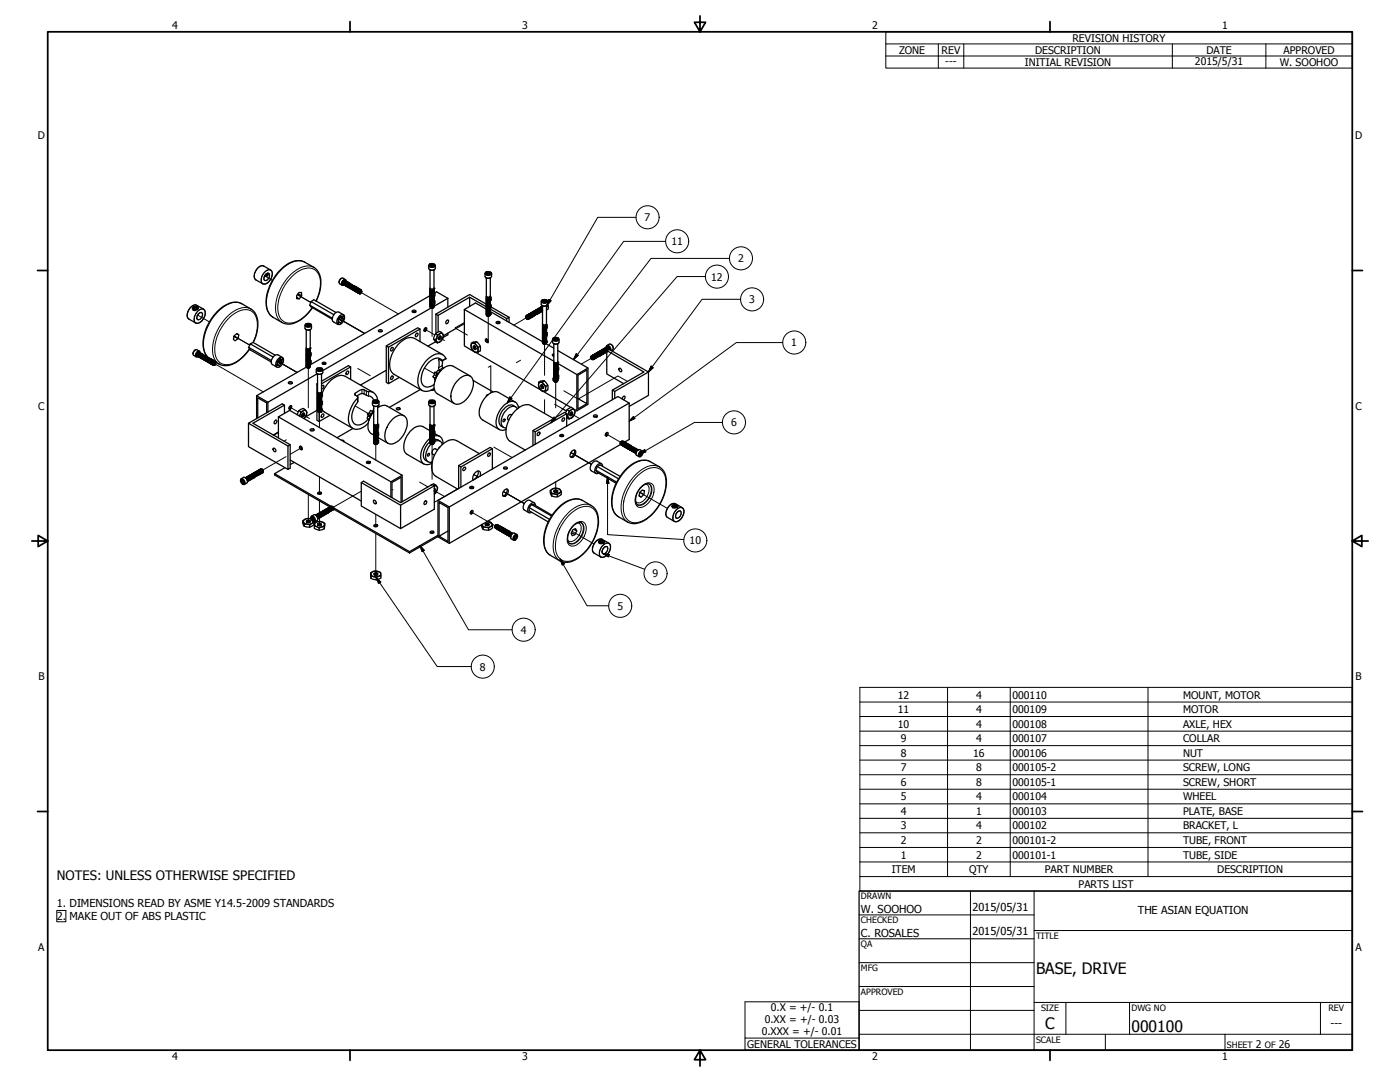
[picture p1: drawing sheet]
<svg xmlns="http://www.w3.org/2000/svg" width="559mm" height="432mm" viewBox="0 0 559 432" stroke-linecap="round" stroke-linejoin="round" font-family="sans-serif">
<defs><g id="words">
<g font-size="6.3">
<text x="413.5" y="388.6">BASE, DRIVE</text>
<text x="417.2" y="410.6">C</text>
<text x="451.6" y="411.9">000100</text>
</g>
<text font-size="5.2" x="22.7" y="351.2">NOTES: UNLESS OTHERWISE SPECIFIED</text>
<g font-size="4.4">
<text x="22.7" y="361.9">1. DIMENSIONS READ BY ASME Y14.5-2009 STANDARDS</text>
<text x="343.7" y="364.3">W. SOOHOO</text>
<text x="388.1" y="363.7">2015/05/31</text>
<text x="454.2" y="364.7">THE ASIAN EQUATION</text>
<text x="22.7" y="367.2">2.</text>
<text x="27.7" y="367.2">MAKE OUT OF ABS PLASTIC</text>
<text x="343.7" y="373.8">C. ROSALES</text>
<text x="388.1" y="373.2">2015/05/31</text>
<text x="531.1" y="409.7">---</text>
</g>
<g font-size="4.2">
<text x="68.7" y="11.7">4</text>
<text x="208.4" y="11.7">3</text>
<text x="348.1" y="11.7">2</text>
<text x="487.8" y="11.7">1</text>
<text x="428.1" y="16.6">REVISION HISTORY</text>
<text x="358.8" y="21.5">ZONE</text>
<text x="375.9" y="21.5">REV</text>
<text x="413.1" y="21.5">DESCRIPTION</text>
<text x="481.5" y="21.5">DATE</text>
<text x="512.3" y="21.5">APPROVED</text>
<text x="377.3" y="26.1">---</text>
<text x="409" y="26.3">INITIAL REVISION</text>
<text x="476.9" y="26">2015/5/31</text>
<text x="510.8" y="26.3">W. SOOHOO</text>
<text x="15.1" y="55.5">D</text>
<text x="540.9" y="55.5">D</text>
<text x="257.3" y="88.3">7</text>
<text x="268" y="97.9">11</text>
<text x="294.6" y="104.6">2</text>
<text x="283.8" y="112">12</text>
<text x="299.1" y="121">3</text>
<text x="315.8" y="138.2">1</text>
<text x="15.2" y="163.4">C</text>
<text x="541" y="163.4">C</text>
<text x="291.8" y="170.1">6</text>
<text x="275.3" y="217.2">10</text>
<text x="260.5" y="230.4">9</text>
<text x="246.4" y="243.3">5</text>
<text x="207.8" y="252.9">4</text>
<text x="191.5" y="267.6">8</text>
<text x="15.3" y="271.4">B</text>
<text x="541.1" y="271.4">B</text>
<text x="358.4" y="278.8">12</text>
<text x="389.6" y="278.8">4</text>
<text x="404.1" y="278.8">000110</text>
<text x="472.2" y="278.8">MOUNT, MOTOR</text>
<text x="358.4" y="284.6">11</text>
<text x="389.6" y="284.5">4</text>
<text x="404.1" y="284.6">000109</text>
<text x="472.2" y="284.6">MOTOR</text>
<text x="358.4" y="290.4">10</text>
<text x="389.6" y="290.4">4</text>
<text x="404.1" y="290.4">000108</text>
<text x="472.2" y="290.4">AXLE, HEX</text>
<text x="359.5" y="296.2">9</text>
<text x="389.6" y="296.2">4</text>
<text x="404.1" y="296.2">000107</text>
<text x="472.2" y="296.2">COLLAR</text>
<text x="359.5" y="302">8</text>
<text x="388.4" y="302">16</text>
<text x="404.1" y="302">000106</text>
<text x="472.2" y="302">NUT</text>
<text x="359.5" y="307.8">7</text>
<text x="389.6" y="307.8">8</text>
<text x="404.1" y="307.8">000105-2</text>
<text x="472.2" y="307.8">SCREW, LONG</text>
<text x="359.5" y="313.6">6</text>
<text x="389.6" y="313.6">8</text>
<text x="404.1" y="313.6">000105-1</text>
<text x="472.2" y="313.6">SCREW, SHORT</text>
<text x="359.5" y="319.4">5</text>
<text x="389.6" y="319.4">4</text>
<text x="404.1" y="319.4">000104</text>
<text x="472.2" y="319.4">WHEEL</text>
<text x="359.5" y="325.2">4</text>
<text x="389.6" y="325.2">1</text>
<text x="404.1" y="325.2">000103</text>
<text x="472.2" y="325.2">PLATE, BASE</text>
<text x="359.5" y="331">3</text>
<text x="389.6" y="331">4</text>
<text x="404.1" y="331">000102</text>
<text x="472.2" y="331">BRACKET, L</text>
<text x="359.5" y="336.9">2</text>
<text x="389.6" y="336.9">2</text>
<text x="404.1" y="336.9">000101-2</text>
<text x="472.2" y="336.9">TUBE, FRONT</text>
<text x="359.5" y="342.6">1</text>
<text x="389.6" y="342.6">2</text>
<text x="404.1" y="342.6">000101-1</text>
<text x="472.2" y="342.6">TUBE, SIDE</text>
<text x="355.9" y="348.4">ITEM</text>
<text x="386.8" y="348.4">QTY</text>
<text x="417" y="348.4">PART NUMBER</text>
<text x="485.8" y="348.4">DESCRIPTION</text>
<text x="430.5" y="354.3">PARTS LIST</text>
<text x="15.2" y="379.3">A</text>
<text x="541" y="379.3">A</text>
<text x="307.7" y="403.5">0.X = +/- 0.1</text>
<text x="304" y="413.1">0.XXX = +/- 0.01</text>
<text x="305.2" y="408.3">0.XX = +/- 0.03</text>
<text x="298.3" y="418.2">GENERAL TOLERANCES</text>
<text x="501.3" y="418.3">2</text>
<text x="510.5" y="418.3">26</text>
<text x="68.7" y="423.2">4</text>
<text x="208.4" y="423.2">3</text>
<text x="348.1" y="423.2">2</text>
<text x="487.8" y="423.2">1</text>
</g>
<g font-size="3.5">
<text x="343.7" y="358.9">DRAWN</text>
<text x="343.7" y="368.5">CHECKED</text>
<text x="413.5" y="374.6">TITLE</text>
<text x="343.7" y="378">QA</text>
<text x="343.7" y="387.5">MFG</text>
<text x="343.7" y="397.1">APPROVED</text>
<text x="415.5" y="403.4">SIZE</text>
<text x="451.6" y="403.4">DWG NO</text>
<text x="530.3" y="403.4">REV</text>
<text x="413.5" y="416.1">SCALE</text>
<text x="489.7" y="418.3">SHEET</text>
<text x="504.9" y="418.3">OF</text>
</g>
</g></defs>
<!-- layer: Tweak Trail (ANSI) -->
<g fill="none" stroke="#000" stroke-width=".4">
<path d="M105.7 110.1l3 1.8M118.7 117.6l5.3 3.1M118.7 117.5l5.3 3.1M144 116.6l15 8.7M78.9 125.7l4.7 2.8M93.5 134.1l6.2 3.6-6.2-3.5M135.3 127.2l10.2 5.9M135.3 127.1l10.2 5.9M169.4 131.3l4.1 2.4M172.5 123v11.2M175.1 134.6l2.3 1.3M185.4 128.7l-3.8 2.2 5 2.8"/>
<path d="M194.7 135.8l-1 .5M194.9 126.2v10.6M210.2 126.7l-5.1 3M217.4 137.4v12.4M85.7 145.2l19.4 11.2M118.6 148.6l-7.8-4.5 7.8 4.6M123.1 146.9v15.9M142.8 147.1l5 2.8M169.4 146.9l4 2.3M172.5 155.5v.3M194.9 146.6l1-.6v10.8M207.8 143.8l-1.7 .9"/>
<path d="M217.4 159.5v5.5M221 151.6l-.3 .3M221.8 152.5v10.3M236.1 142.9l-4.1 2.4M250.4 152.2l-3.8-2.1-15.8 9.2-5.8-3.3M114.3 175.5l-1 .6M115.5 162.4l3.6 2M120.5 178.6l-4.7 2.7M120.6 165.4l2.9 1.6M127.5 164.6v6.1M141.7 162l5.2 3M150 177.4v6.2"/>
<path d="M172.5 177.4v13.9M197.1 178.4l7.4 4.2M221.4 161.3l4.7 2.7-1.9-1.1M227.6 164.9l3.8 2.2M241.7 173l5.9 3.5M114.2 182.2l-9.3 5.4M123.1 197.4v11.1M127.5 190.4v6.9M127.5 200v4.7M144.2 196l-11.2 6.4M156.8 195.4l-.3 .2M167.4 192.4l3.4 1.9-.4-.2"/>
<path d="M173.4 195.8l4.1 2.4M182.6 195.1l-9.2 5.4M189.1 189.4l1.8 1M200.9 196.2l8.3 4.8M221.8 192.3v4.2M227.8 180.7l8.2 4.7M227.9 180.6l8.1 4.7M255.3 196.5l11.1 6.4M127.5 206.6v3.1M150 205.2v5M150 212.9v16.7M187.8 204.2l9.8 5.6"/>
<path d="M194.4 208.2v1.5M228.3 212l8.8 5.1"/>
</g>
<!-- layer: Visible (ANSI) -->
<g fill="none" stroke="#000" stroke-width=".51">
<path d="M106.3 109.8l.6 .2M106.4 109.2l-.1 .1M106.8 109.1l-.2 .7-.6-.2M118.4 118.7l1 .6 1-1.3-.1-1.3h-.9l-1 1.2v1.3l1 .1M118.9 117.2l1.5 .8M121.7 104.6l3.6 2.1M136.3 111.1l-.7 .7-.3 .9M137.1 112.2a.82 .82 0 0 0-.1 1.3l-.3-.5zM137.3 112.3l-.3 .5M137.4 113.7h.1M137.5 112.5l-.3 .5M137.6 112.1l-.5 .1"/>
<path d="M137.7 112.6l-.2 .5M137.9 112.1a.89 .89 0 0 0-.9 .5 .89 .89 0 0 0 .2 1M137.9 111.6l-1-.6a1.47 1.47 0 0 0-1.3 2.3l1 .6M137.9 112.3a.79 .79 0 0 0-.8 .4 .79 .79 0 0 0 .2 1l-.3 .2a1.14 1.14 0 0 1-.6-1.3 1.14 1.14 0 0 1 1-.9l.5 .1 .2 .5M137.9 112.8l-.2 .4M138 112.3a.93 .93 0 0 0-.6 1.4M138.1 112.3l-.2-.7a1.46 1.46 0 0 0-1.3 2.3l.7-.2M138.2 112.4a.82 .82 0 0 0-.9 .4 .82 .82 0 0 0 .2 1M138.2 112.9l-.3 .4M138.2 112.4a.94 .94 0 0 0-.6 1.5M138.2 112.4h.1M138.4 112.5a.79 .79 0 0 0-.9 .5 .79 .79 0 0 0 .2 .9"/>
<path d="M138.4 113l-.3 .5M138.5 112.5a.89 .89 0 0 0-.8 .6 .89 .89 0 0 0 .2 .9M138.6 112.6a.82 .82 0 0 0-.8 .5 .82 .82 0 0 0 .1 .9M138.6 113.2l-.2 .4M138.7 114.5h.1M138.7 112.6a.93 .93 0 0 0-.7 1.5M138.8 112.8a.81 .81 0 0 0-.8 .4 .81 .81 0 0 0 .2 1M138.8 113.3l-.2 .4M139 112.8a.89 .89 0 0 0-.8 .5 .89 .89 0 0 0 .1 .9M139.1 112.9a.79 .79 0 0 0-.9 .5 .79 .79 0 0 0 .2 .9M139.1 113.4l-.3 .5M139.2 112.9a.93 .93 0 0 0-.7 1.5"/>
<path d="M139.3 113a.81 .81 0 0 0-.9 .5 .81 .81 0 0 0 .2 .9M139.3 113.5l-.3 .5M139.4 113a1 1 0 0 0-.7 1.5M139.4 113v.1M139.5 113.2a.79 .79 0 0 0-.9 .4 .79 .79 0 0 0 .3 1M139.5 113.7l-.2 .4M139.6 113.2a.86 .86 0 0 0-.8 .5 .86 .86 0 0 0 .1 .9M139.7 113.3a.81 .81 0 0 0-.8 .5 .81 .81 0 0 0 .2 .9M139.8 113.8l-.4 .4M139.9 113.3a.87 .87 0 0 0-.8 .5 .87 .87 0 0 0 .1 .9M140 113.4a.79 .79 0 0 0-.9 .5 .79 .79 0 0 0 .2 .9M140 113.9l-.3 .5"/>
<path d="M140.1 113.4a.93 .93 0 0 0-.7 1.5M140.1 113.4v.1M140.2 113.5a.82 .82 0 0 0-.9 .5 .82 .82 0 0 0 .2 .9M140.2 114l-.3 .5M140.3 113.5a.94 .94 0 0 0-.7 1.5M140.3 113.5v.1M140.3 115.4h.1M140.4 113.7a.79 .79 0 0 0-.9 .4 .79 .79 0 0 0 .3 1M140.4 114.2l-.3 .4M140.5 113.7a.83 .83 0 0 0-.8 .5 .83 .83 0 0 0 .2 .9M140.5 115.5v.1M140.7 113.8a.82 .82 0 0 0-.9 .4 .82 .82 0 0 0 .2 1"/>
<path d="M140.7 114.3l-.3 .4M140.8 113.9a.83 .83 0 0 0-.9 .4 .83 .83 0 0 0 .2 1M140.8 113.9a.79 .79 0 0 0-.8 .5 .79 .79 0 0 0 .2 .9M140.8 114.4l-.2 .5M141 114a.87 .87 0 0 0-.8 .5 .87 .87 0 0 0 .1 .9M141.1 114a.82 .82 0 0 0-.9 .5 .82 .82 0 0 0 .2 .9M141.1 114.6l-.3 .5M141.2 114.1a.87 .87 0 0 0-.7 1.4M141.2 114.1h.1M141.3 114.2a.79 .79 0 0 0-.9 .4 .79 .79 0 0 0 .3 1M141.3 114.7l-.3 .5M141.4 114.2a.83 .83 0 0 0-.8 .6 .83 .83 0 0 0 .2 .9 .82 .82 0 0 1-.1-1 .82 .82 0 0 1 .8-.4"/>
<path d="M141.4 116v.1M141.5 114.8l-.2 .5M141.7 114.4a.91 .91 0 0 0-.8 .5 .91 .91 0 0 0 .1 .9M141.7 114.4a.79 .79 0 0 0-.8 .5 .79 .79 0 0 0 .2 .9M141.7 114.9l-.2 .5M141.9 114.5a.87 .87 0 0 0-.8 .5 .87 .87 0 0 0 .1 1M142 114.6a.82 .82 0 0 0-.9 .4 .82 .82 0 0 0 .2 1M142 115.1l-.3 .5M142 116.5h.1M142.1 114.6a.87 .87 0 0 0-.8 .5 .87 .87 0 0 0 .1 .9M142.2 114.7a.81 .81 0 0 0-.8 .5 .81 .81 0 0 0 .1 .9M142.2 115.2l-.3 .5"/>
<path d="M142.4 114.7a.93 .93 0 0 0-.7 1.5M142.4 114.8a.8 .8 0 0 0-.8 .5 .8 .8 0 0 0 .2 .9M142.4 115.3l-.2 .5M142.6 114.9a.93 .93 0 0 0-.7 1.4M142.6 114.9a.83 .83 0 0 0-.8 .5 .83 .83 0 0 0 .2 .9M142.7 115.4l-.3 .6M142.7 115a1 1 0 0 0-.7 1.5M142.7 115h.1M142.7 116.8h.1M142.9 115.1a.8 .8 0 0 0-.9 .4 .8 .8 0 0 0 .2 1M142.9 115.6l-.3 .5M143 115.1a.93 .93 0 0 0-.7 1.5"/>
<path d="M143.1 115.2a.83 .83 0 0 0-.8 .5 .83 .83 0 0 0 .1 .9M143.1 115.7l-.3 .5M143.3 115.3a.89 .89 0 0 0-.9 .5 .89 .89 0 0 0 .2 .9M143.3 115.4a.79 .79 0 0 0-.8 .4 .79 .79 0 0 0 .2 1M143.3 117l.7 .1M143.3 115.9l-.2 .4M143.4 115.4a.93 .93 0 0 0-.7 1.4M143.6 115.5a.82 .82 0 0 0-.9 .4 .82 .82 0 0 0 .2 1M143.6 116l-.3 .5M143.6 115.5a.94 .94 0 0 0-.6 1.5M143.6 115.5h.1M143.8 115.6a.79 .79 0 0 0-.9 .5 .79 .79 0 0 0 .2 .9"/>
<path d="M143.8 116.3h.6l-.1 .5-.5 .4zM143.8 117.2l.2-.1zM143.9 115.6a.89 .89 0 0 0-.8 .6 .89 .89 0 0 0 .2 .9M144 116l-.5 1M144 115.8a.82 .82 0 0 0-.8 .4 .82 .82 0 0 0 .1 1M144.1 115.8a.89 .89 0 0 0-.8 .5 .89 .89 0 0 0 .1 .9M144.3 116a.75 .75 0 0 0-.9 .1 .75 .75 0 0 0-.1 .9M144.4 116.3l-.1-.2a.6 .6 0 0 0-.7 .3 .6 .6 0 0 0 .2 .8l-.5-.2M144.4 116.3v.1M171.1 106v1.1a1.54 1.54 0 0 0 2.6 0v-1.1M171.3 105.6a1.23 1.23 0 0 1 1.3-.5 1.23 1.23 0 0 1 .9 1 1.23 1.23 0 0 1-1.2 .5 1.23 1.23 0 0 1-1-1zM171.5 105.4l-.2 .3a1.28 1.28 0 0 0 1 1.1 1.28 1.28 0 0 0 1.4-.6l-.3-.8"/>
<path d="M171.5 105.4h.1M171.5 107.6h.1M171.6 107.6l.9 .3 .8-.3M171.6 107.7v7.2l.6 .5 .7-.1 .3-.4M171.6 118l-47.8 27.5a.8 .8 0 0 1-.7 .7 .8 .8 0 0 1-.8-.5M171.6 116.2v.1M171.6 118.3v.1M171.6 118.8v.1M171.6 119.3v.1M171.6 119.8v.1M171.7 119.3a.81 .81 0 0 0 .8 .5 .81 .81 0 0 0 .7-.6 .91 .91 0 0 1-1.6 .2M171.7 116.6a.81 .81 0 0 0 .8 .6 .81 .81 0 0 0 .7-.6 .91 .91 0 0 1-1.6 .2"/>
<path d="M171.7 116.1a.81 .81 0 0 0 .8 .6 .81 .81 0 0 0 .7-.6 .91 .91 0 0 1-1.6 .2M171.7 117.2a.8 .8 0 0 0 .8 .5 .8 .8 0 0 0 .7-.7l1-.5 4.6 2.6M171.8 105.7l.8-.2 .5 .5-.8 .2zM172 106.1l-.2-.4 .6-.2a.41 .41 0 0 1 .5 .1 .41 .41 0 0 1 0 .6M172.1 119.8h.6M172.1 119.2h.6M172.1 118.9h.6M172.1 118.7h.6M172.1 118.4h.6M172.1 118.2h.6M172.1 117.9h.6M172.1 117.7h.6"/>
<path d="M172.1 117.4h.6M172.1 117.2h.6M172.1 116.9h.6M172.1 116.6h.6M172.1 116.4h.6M172.1 116.1h.6M172.1 115.8h.6M172.1 115.6h.6M172.2 106.2h.3M172.3 105.5v.7M172.7 119.4l-.6 .1M172.9 105.6v.5"/>
<path d="M173.2 119.8a.93 .93 0 0 1-1.6 .1M173.2 119.4a.88 .88 0 0 1-.7 .6 .88 .88 0 0 1-.9-.4M173.2 118.9a.88 .88 0 0 1-.7 .6 .88 .88 0 0 1-.9-.4M173.2 118.7a.91 .91 0 0 1-1.6 .2M173.2 118.5a.9 .9 0 0 1-1.6 .1M173.2 118.2a.91 .91 0 0 1-1.6 .2M173.2 117.9a.88 .88 0 0 1-.7 .6 .88 .88 0 0 1-.9-.5M173.2 117.7a.88 .88 0 0 1-.7 .5 .88 .88 0 0 1-.9-.4M173.2 117.4a.93 .93 0 0 1-1.6 .1M173.2 117.2a.93 .93 0 0 1-1.6 .1M173.2 116.9a.93 .93 0 0 1-1.6 .1M173.2 116.4a.9 .9 0 0 1-1.6 .1"/>
<path d="M173.2 115.9a.9 .9 0 0 1-1.6 .1M173.2 115.6a.9 .9 0 0 1-1.6 .1M173.2 115.4a.9 .9 0 0 1-1.6 0M173.2 115.1a.88 .88 0 0 1-.7 .5 .88 .88 0 0 1-.9-.4M173.2 119.9a.8 .8 0 0 1-.7 .6 .8 .8 0 0 1-.8-.5M173.2 119.6a.8 .8 0 0 1-.7 .7 .8 .8 0 0 1-.8-.5M173.2 119.4a.8 .8 0 0 1-.7 .6 .8 .8 0 0 1-.8-.5M173.2 118.8a.8 .8 0 0 1-.7 .6 .8 .8 0 0 1-.8-.5M173.2 118.6a.8 .8 0 0 1-.7 .6 .8 .8 0 0 1-.8-.5M173.2 118.3a.8 .8 0 0 1-.7 .6 .8 .8 0 0 1-.8-.5M173.2 118a.8 .8 0 0 1-.7 .7 .8 .8 0 0 1-.8-.5M173.2 117.8a.8 .8 0 0 1-.7 .6 .8 .8 0 0 1-.8-.5"/>
<path d="M173.2 117.5a.8 .8 0 0 1-.7 .7 .8 .8 0 0 1-.8-.5M173.2 117.3a.8 .8 0 0 1-.7 .6 .8 .8 0 0 1-.8-.5M173.2 116.8a.8 .8 0 0 1-.7 .6 .8 .8 0 0 1-.8-.5M173.2 116.3a.8 .8 0 0 1-.7 .6 .8 .8 0 0 1-.8-.5M173.2 115.7a.8 .8 0 0 1-.7 .6 .8 .8 0 0 1-.8-.5M173.2 115.4a.8 .8 0 0 1-.7 .7 .8 .8 0 0 1-.8-.5M173.2 115.2a.8 .8 0 0 1-.7 .6 .8 .8 0 0 1-.8-.5M173.2 115a.81 .81 0 0 1-.7 .6 .81 .81 0 0 1-.8-.5M173.2 107.7v7.2M173.2 115.3v.1M173.2 115.6h.1M173.2 115.8v.1"/>
<path d="M173.2 116.3v.1M173.2 118.4v.1M173.2 119.7v.1M173.3 105.4h.1M173.3 107.6h.1M178.8 119.1l-5.6 3.1M178.8 119.1v3.5M187.5 118.6l6.6 3.8a.8 .8 0 0 0 .8 .5 .8 .8 0 0 0 .7-.6l7.6 4.3M193.6 109.2v1.1a1.48 1.48 0 0 0 2.6 0v-1.1M193.8 108.8l1.1-.4 .8 .2 .4 .5a1.4 1.4 0 0 1-2.4 0zM194 110.8l.9 .3 .9-.3M194.1 108.6l-.4 .2a1.32 1.32 0 0 0 1.1 1.2 1.32 1.32 0 0 0 1.4-.9l-.5-.5"/>
<path d="M194.1 110.9v7.2a.89 .89 0 0 0 .8 .5 .89 .89 0 0 0 .8-.5M194.1 120h.1M194.4 108.8l.7-.2 .5 .6-.9 .3-.5-.3zM194.4 109.3a.61 .61 0 0 1 .5-.7 .61 .61 0 0 1 .7 .6l-.3 .1M194.6 119.8h.5M194.6 119.6h.5M194.6 119.3h.5M194.6 119.1h.5M194.6 118.8h.5M194.7 108.6v.8l.3 .1M195.4 108.8v.5M195.6 118.2a.82 .82 0 0 1-.7 .6 .82 .82 0 0 1-.8-.4 .88 .88 0 0 0 .9 .4 .88 .88 0 0 0 .7-.6"/>
<path d="M195.6 120a.8 .8 0 0 1-.7 .6 .8 .8 0 0 1-.8-.5M195.6 119.7a.8 .8 0 0 1-.7 .6 .8 .8 0 0 1-.8-.5M195.6 119.4a.8 .8 0 0 1-.7 .7 .8 .8 0 0 1-.8-.5M195.6 119.2a.8 .8 0 0 1-.7 .6 .8 .8 0 0 1-.8-.5M195.6 118.9a.8 .8 0 0 1-.7 .7 .8 .8 0 0 1-.8-.5M195.6 118.7a.8 .8 0 0 1-.7 .6 .8 .8 0 0 1-.8-.5M195.6 118.4a.8 .8 0 0 1-.7 .7 .8 .8 0 0 1-.8-.5M195.7 119.8a.91 .91 0 0 1-1.6 .2M195.7 119.6a.88 .88 0 0 1-.7 .5 .88 .88 0 0 1-.9-.4M195.7 119.3a.88 .88 0 0 1-.7 .6 .88 .88 0 0 1-.9-.5M195.7 119.1a.94 .94 0 0 1-1.6 .1M195.7 118.8a.94 .94 0 0 1-1.6 .1"/>
<path d="M195.7 118.6a.94 .94 0 0 1-1.6 .1M195.7 110.9v7.2M216.3 119.9l1.1-.4 .8 .2 .3 .4a1.34 1.34 0 0 1-2.3 0zM216.5 119.7l-.5 .5a1.43 1.43 0 0 0 1.3 .8 1.43 1.43 0 0 0 1.3-.8l-.4-.4M217.2 119.8l-.1 .7 .3 .1M217.8 119.9v.6l.2-.2a.58 .58 0 0 0-.7-.6 .58 .58 0 0 0-.4 .8M218.2 119.7v.1M77.2 122.7l.7-.3 .9 .3a.79 .79 0 0 1-.8 .9 .79 .79 0 0 1-.8-.9zM77.3 122.9l.5-.3h.7l.1 .5-.4 .3h-.7zM77.5 122.6l-.7 .7M77.8 122.6l.1 .8M78 139.6l-.7 .7-.3 .9"/>
<path d="M78.4 122.4l.8 .6M78.5 122.6v.5M93.4 134.2l1.6 .9 .3-1.4-.7-.6-1.1 .9-.3 1.4 .7 .6 1.1-.9M94.5 133.2l.8 .5M96.5 121.2l3.6 2.1M99.3 138.6l.6-1.4 9.1 5.3M99.9 137.2l1.1-.5 8.8 5M109 126.6l3.6 2.1M121.7 129.9v1.1a1.54 1.54 0 0 0 2.6 0v-1.1M122.1 131.5h.1M122.2 131.5l.9 .3 .8-.3M122.2 131.6v7.2l.6 .5 .7-.1 .3-.4v-7.2"/>
<path d="M122.2 129.2l-.3 .3a1.28 1.28 0 0 0 1 1.2 1.28 1.28 0 0 0 1.4-.7l-.4-.8M122.2 129.2l.9-.2 1 .5a1.09 1.09 0 0 1-1 .9 1.09 1.09 0 0 1-1.1-.9zM122.2 139.1h.1M122.2 139.6h.1M122.3 138.9a.82 .82 0 0 0 .8 .5 .82 .82 0 0 0 .7-.5 .91 .91 0 0 1-1.6 .2M122.4 129.6l.9-.3 .4 .6-.8 .2zM122.7 140h.6M122.7 139.7h.6M122.7 139.4h.6M122.8 130.1h.4M122.9 129.3v.7M123.5 129.5v.5a.56 .56 0 0 0-.4-.6 .56 .56 0 0 0-.7 .4l.2 .2"/>
<path d="M123.6 121.8l.5-1.5 9.2 5.3M123.8 139.8a.9 .9 0 0 1-1.6 0M123.8 139.4a.89 .89 0 0 1-.7 .6 .89 .89 0 0 1-.9-.4M123.8 139.3a.9 .9 0 0 1-1.6 0M123.8 139.8a.79 .79 0 0 1-.7 .7 .79 .79 0 0 1-.8-.5M123.8 139.6a.8 .8 0 0 1-.7 .6 .8 .8 0 0 1-.8-.5M123.8 139.3a.8 .8 0 0 1-.7 .7 .8 .8 0 0 1-.8-.6M123.8 139.1a.8 .8 0 0 1-.7 .6 .8 .8 0 0 1-.8-.5M123.8 139.2v.1M123.8 139.7v.1M123.8 140h.1M123.9 131.5h.1"/>
<path d="M124.1 120.3l1.2-.7 8.8 5.1M132.7 127l-9.1-5.2 .6 .7 8.4 4.9M135.1 127.3l1.3 .8-.4 1.1-.4-.5M135.3 126.4a1.21 1.21 0 0 1 1.6-.8 1.21 1.21 0 0 1 .6 1.7l-.6 1.2a1.28 1.28 0 0 1-1.2 1 1.28 1.28 0 0 1-1.3-.8l.2-1.2zM135.6 126.7l1.6 .9-.4-.6M135.8 126.2l.5 .2 .9-.4-.4 1-1-.6M136.3 126.4l-.4-.4-.4 1-.8 .5 .4 .6-.3 1 .8-.4-.5-.4M137.1 125.6l-1.8-1a2.54 2.54 0 0 0-2.2 3.9l1.8 1M137.2 127.6l-.8 .5M151.1 131.8l1-.2 .5 .4a.74 .74 0 0 1-.8 .5 .74 .74 0 0 1-.7-.7zM151.1 132.3h1.4M155.1 138.6l-.9-.6v14.6l.9 .5"/>
<path d="M156.4 138.7l.3-.1a.78 .78 0 0 1 .1 1 .78 .78 0 0 1-.9 .3zM164.6 124l1-.2 .5 .6-1 .3-.6-.2zM164.6 124.5l.7-.2 .6 .2M166.1 133.2l.5-.3a.75 .75 0 0 1 .1 1 .75 .75 0 0 1-.9 .3zM167.6 136.3v-5l-12.5 7.3v14.5l4.3-2.5M167.6 131.3l-.8-.5-12.6 7.2M169.6 130.9l.3-.2a.78 .78 0 0 1 .3 1 .78 .78 0 0 1-.9 .4l-.1-.5zM169.9 130.8l-.2 .7-.5 .5M171.6 121.4v.1M171.6 121.9v.1M172 122.9h.1M172 122.9l-43.2 25"/>
<path d="M172.1 122.9h.6M172.1 122.3h.6M172.1 122h.6M172.1 121.8h.6M172.1 121.5h.6M172.1 121.3h.6M172.1 121h.6M172.1 120.8h.6M172.1 120.5h.6M172.1 120.3h.6M172.1 120h.6M172.7 122.6h-.6"/>
<path d="M173 122.9h-1M173 135.3l.9 1.1M173 135.3l.8 .4M173.2 122.6a.81 .81 0 0 1-1.4 .1M173.2 122.4a.9 .9 0 0 1-1.6 0M173.2 122.1a.9 .9 0 0 1-1.6 .1M173.2 121.9a.93 .93 0 0 1-1.6 .1M173.2 121.6a.9 .9 0 0 1-1.6 .1M173.2 121.3a.91 .91 0 0 1-1.6 .2M173.2 121a.88 .88 0 0 1-.7 .6 .88 .88 0 0 1-.9-.4M173.2 120.8a.88 .88 0 0 1-.7 .5 .88 .88 0 0 1-.9-.4M173.2 120.5a.93 .93 0 0 1-1.6 .1"/>
<path d="M173.2 120.3a.93 .93 0 0 1-1.6 .1M173.2 120a.93 .93 0 0 1-1.6 .1M173.2 122.2a.79 .79 0 0 1-.7 .7 .79 .79 0 0 1-.8-.5M173.2 121.9a.8 .8 0 0 1-.7 .7 .8 .8 0 0 1-.8-.6M173.2 121.7a.8 .8 0 0 1-.7 .6 .8 .8 0 0 1-.8-.5M173.2 121.4a.8 .8 0 0 1-.7 .6 .8 .8 0 0 1-.8-.5M173.2 121.2a.8 .8 0 0 1-.7 .6 .8 .8 0 0 1-.8-.5M173.2 120.9a.8 .8 0 0 1-.7 .6 .8 .8 0 0 1-.8-.5M173.2 120.6a.8 .8 0 0 1-.7 .7 .8 .8 0 0 1-.8-.5M173.2 120.4a.8 .8 0 0 1-.7 .6 .8 .8 0 0 1-.8-.5M173.2 120.1a.8 .8 0 0 1-.7 .7 .8 .8 0 0 1-.8-.5M173.2 121.5v.1"/>
<path d="M173.2 121.8v.1M173.2 122v.1M173.2 122.3v.1M173.8 135.7l.8 1.1M173.9 133.2l-.9 2.1M173.9 136.4l-3.1 1.7M173.9 136.4l.7 .4M173.9 133.2l.7 .4M174.6 133.6l-.8 2.1M174.9 125.9l-.9-.6v7.7M174.9 135.1l.2 .4M175.2 133.5a1 1 0 0 1 1.4-.4 1 1 0 0 1 .3 1.4 2.16 2.16 0 0 1-2.3 2 2.14 2.14 0 0 1 .6-3z"/>
<path d="M175.2 134.4l.6-.3a.75 .75 0 0 1 .1 1 .75 .75 0 0 1-.9 .3zM175.5 134.2l-.5 .8M175.5 134.4l-.3 .5M175.5 134.2l-.5 .9M175.6 134.2v.6l-.6 .4a.8 .8 0 0 0 .6-1.1 .59 .59 0 0 1 .2 .9 .59 .59 0 0 1-.9 .1M175.7 134.6l-.3 .4M176 134.4l-.5 .9M176.2 132.7l.3 .3a2.34 2.34 0 0 1-1 3.5l-.9 .3M176.2 132.7a1.82 1.82 0 0 0-2.3 .5M176.2 132.7l-1.6 .9M178.3 127.9l.3-.2a.78 .78 0 0 1 .3 1 .78 .78 0 0 1-.9 .4l-.1-.6zM178.8 133v.6l-2 1.1"/>
<path d="M185.4 123.5v14.5l3.7 2.3M185.4 123.5l35.6 20.6M185.4 129.2l-8.4 4.8M187.5 122.3v-3.7l-12.6 7.3v6.6M188.2 137a2.74 2.74 0 0 0 1.9 3.6l.8-.1M188.2 137.3a1.65 1.65 0 0 1 2.4 1.4l.2 .4a1 1 0 0 1-.4 1.4 1 1 0 0 1-1.4-.4l-.8-1.2zM189 138.6l.5 .8M189 138.1l.4 .1M189 138.1l.9 .6-.2 .8-.7-.6zM189.4 138.2v.7l.5 .3M189.4 138.2a.66 .66 0 0 0 .6 .9l-.1 .2a.55 .55 0 0 1-.7-.3 .55 .55 0 0 1 .3-.8l.5 .9-.5-.9M189.4 138.6l.2 .5"/>
<path d="M189.5 138.5l.3 .4M189.5 136.8l-1.3 .2M189.5 136.8l1.4 1.8M190.2 136.4l-1.4 .1-.6 .5M190.2 136.4l1.5 1.8M190.2 136.4l-.7 .4M190.9 138.6v1.9M191.7 138.2l.1 .4a1.54 1.54 0 0 1-.9 1.9M191.7 138.2l-.8 .4M193.8 135.3a.78 .78 0 0 1 .9 .5 .78 .78 0 0 1-.3 .9l-.7-.8zM194.1 123.4a.8 .8 0 0 0 .8 .5 .8 .8 0 0 0 .7-.6l6.6 3.8v1M194.1 124.5a.85 .85 0 0 0 .8 .5 .85 .85 0 0 0 .8-.5 .91 .91 0 0 1-1.6 .2"/>
<path d="M194.1 123.4l-4.3-2.5-4.4 2.6M194.1 121.4l-6.6-3.9-13.5 7.8M194.1 120.2v.1M194.1 120.5h.1M194.1 120.7v.1M194.1 121.2v.1M194.1 123.3v.1M194.1 124.6v.1M194.2 135.3l.7 1.2M194.4 126.1h.1M194.6 126h.5M194.6 125.8h.5"/>
<path d="M194.6 125.5h.5M194.6 125.3h.5M194.6 125h.5M194.6 124.8h.5M194.6 124.5h.5M194.6 124h.5M194.6 123.7h.5M194.6 123.4h.5M194.6 123.2h.5M194.6 122.9h.5M194.6 122.7h.5M194.6 122.4h.5"/>
<path d="M194.6 122.2h.5M194.6 121.9h.5M194.6 121.7h.5M194.6 121.4h.5M194.6 120.8h.5M194.6 120.6h.5M194.6 120.3h.5M194.6 120.1h.5M195.1 124.2l-.5 .1M195.1 121.1l-.5 .1M195.4 126l-.9 .1M195.6 123.8a.81 .81 0 0 1-.6 .7 .81 .81 0 0 1-.9-.4 .88 .88 0 0 0 .9 .4 .88 .88 0 0 0 .7-.5"/>
<path d="M195.6 120.7a.81 .81 0 0 1-.6 .7 .81 .81 0 0 1-.9-.4 .88 .88 0 0 0 .9 .4 .88 .88 0 0 0 .7-.6M195.6 125.7l-.5 .5-.9-.3M195.6 125.4a.8 .8 0 0 1-.7 .6 .8 .8 0 0 1-.8-.5M195.6 125.2a.8 .8 0 0 1-.7 .6 .8 .8 0 0 1-.8-.5M195.6 124.9a.8 .8 0 0 1-.7 .6 .8 .8 0 0 1-.8-.5M195.6 124.7a.8 .8 0 0 1-.7 .6 .8 .8 0 0 1-.8-.5M195.6 124.1a.8 .8 0 0 1-.7 .7 .8 .8 0 0 1-.8-.5M195.6 123.6a.8 .8 0 0 1-.7 .6 .8 .8 0 0 1-.8-.5M195.6 123.1a.8 .8 0 0 1-.7 .6 .8 .8 0 0 1-.8-.5M195.6 122.8a.8 .8 0 0 1-.7 .6 .8 .8 0 0 1-.8-.5M195.6 122.6a.8 .8 0 0 1-.7 .6 .8 .8 0 0 1-.8-.5M195.6 122a.8 .8 0 0 1-.7 .7 .8 .8 0 0 1-.8-.5"/>
<path d="M195.6 121.8a.8 .8 0 0 1-.7 .6 .8 .8 0 0 1-.8-.5M195.6 121.5a.8 .8 0 0 1-.7 .7 .8 .8 0 0 1-.8-.5M195.6 121.3a.8 .8 0 0 1-.7 .6 .8 .8 0 0 1-.8-.5M195.6 121a.8 .8 0 0 1-.7 .7 .8 .8 0 0 1-.8-.5M195.6 120.5a.8 .8 0 0 1-.7 .6 .8 .8 0 0 1-.8-.5M195.6 120.2a.8 .8 0 0 1-.7 .6 .8 .8 0 0 1-.8-.5M195.7 124.3l20.9 12.1a.8 .8 0 0 0 .8 .5 .8 .8 0 0 0 .7-.6M195.7 125.5a.94 .94 0 0 1-1.6 .2M195.7 125.3a.94 .94 0 0 1-1.6 .1M195.7 125a.94 .94 0 0 1-1.6 .2M195.7 124.8a.94 .94 0 0 1-1.6 .1M195.7 124.3a.9 .9 0 0 1-1.6 0"/>
<path d="M195.7 123.8a.9 .9 0 0 1-1.6 0M195.7 123.5a.9 .9 0 0 1-1.6 .1M195.7 123.3a.94 .94 0 0 1-1.6 .1M195.7 122.9a.88 .88 0 0 1-.7 .6 .88 .88 0 0 1-.9-.4M195.7 122.7a.88 .88 0 0 1-.7 .6 .88 .88 0 0 1-.9-.5M195.7 122.4a.88 .88 0 0 1-.7 .6 .88 .88 0 0 1-.9-.4M195.7 122.2a.94 .94 0 0 1-1.6 .1M195.7 121.9a.94 .94 0 0 1-1.6 .1M195.7 121.7a.94 .94 0 0 1-1.6 .1M195.7 121.3a.88 .88 0 0 1-.7 .6 .88 .88 0 0 1-.9-.4M195.7 121.2a.94 .94 0 0 1-1.6 .1M195.7 120.6a.91 .91 0 0 1-1.6 .2"/>
<path d="M195.7 120.4a.94 .94 0 0 1-1.6 .1M195.7 120.1a.91 .91 0 0 1-1.6 .2M195.7 120.3v.1M195.7 121.1v.1M195.7 123.2v.1M195.7 123.4v.1M195.7 123.7v.1M195.7 124.2v.1M198.1 128.5l.9-.2 .6 .3a.78 .78 0 0 1-.8 .6 .78 .78 0 0 1-.7-.7zM198.1 129h1.4M202.2 127.1l1-.5v2.1M209.8 126.5l.1-.2a.64 .64 0 0 1 .8 .2 .64 .64 0 0 1-.1 .9v-.4"/>
<path d="M209.8 126.5v.1M209.9 126.4l.5 .2 .1 .7-.4-.2zM209.9 126.2v-.2a.83 .83 0 0 1 1 .3 .83 .83 0 0 1 0 1M210.1 125.9h.1M210.2 125.9a.8 .8 0 0 1 .9 .3 .8 .8 0 0 1 0 1 1 1 0 0 0-.9-1.3zM210.2 127.3h.4M210.3 125.8a.95 .95 0 0 1 1 1.3M210.4 125.8a.77 .77 0 0 1 1 .3 .77 .77 0 0 1-.1 .9M210.5 126.2l.4 .6M210.5 125.7h.1M210.6 125.7a.95 .95 0 0 1 .9 1.3M210.6 127v.3z"/>
<path d="M210.7 125.7a.76 .76 0 0 1 .9 .3 .76 .76 0 0 1-.1 .9M210.8 125.5a.9 .9 0 0 1 .8 .4 .9 .9 0 0 1 0 1M210.8 126.2l.3 .5M210.9 125.5a.81 .81 0 0 1 .9 .3 .81 .81 0 0 1 0 .9M210.9 125.4a.93 .93 0 0 1 1 1.3M211.1 126l.2 .6M211.1 125.3a.8 .8 0 0 1 .9 .4 .8 .8 0 0 1 0 .9M211.2 125.3a.9 .9 0 0 1 .9 .4 .9 .9 0 0 1 0 .9M211.2 127.1h.1M211.3 125.9l.2 .5M211.3 125.2a.81 .81 0 0 1 .9 .3 .81 .81 0 0 1 0 1M211.4 125.2a.93 .93 0 0 1 .9 1.3"/>
<path d="M211.5 125.8l.3 .5M211.6 125.1a.81 .81 0 0 1 .9 .3 .81 .81 0 0 1 0 1M211.6 125a.9 .9 0 0 1 .9 .4 .9 .9 0 0 1 0 1M211.7 125.7l.3 .5M211.8 125a.81 .81 0 0 1 .9 .3 .81 .81 0 0 1 0 .9M211.9 124.9a.91 .91 0 0 1 .9 1.3M212 125.5l.2 .5M212.1 124.8a.83 .83 0 0 1 .9 .4 .83 .83 0 0 1-.1 .9 .81 .81 0 0 0 0-.9 .81 .81 0 0 0-.9-.4M212.2 125.4l.3 .5M212.2 124.7a.81 .81 0 0 1 .9 .3 .81 .81 0 0 1 0 1M212.3 124.7a.91 .91 0 0 1 .9 1.3M212.4 125.3l.3 .4"/>
<path d="M212.5 124.6a.81 .81 0 0 1 .9 .3 .81 .81 0 0 1 0 1M212.5 124.5a.9 .9 0 0 1 1 1.3M212.6 125.2l.3 .4M212.7 124.5a.81 .81 0 0 1 .9 .3 .81 .81 0 0 1 0 .9M212.8 124.4a.91 .91 0 0 1 .9 1.3M212.9 125l.2 .5M212.9 124.3a.81 .81 0 0 1 .9 .3 .81 .81 0 0 1 0 1M213 124.3a.92 .92 0 0 1 .9 1.3M213 124.9l.4 .4M213.1 124.2a.81 .81 0 0 1 .9 .3 .81 .81 0 0 1 0 1M213.2 124.1a.84 .84 0 0 1 .9 .4 .84 .84 0 0 1 0 .9M213.3 124.8l.3 .4"/>
<path d="M213.4 124.1a.81 .81 0 0 1 .9 .3 .81 .81 0 0 1-.1 .9M213.4 124h.1M213.5 124a.89 .89 0 0 1 .9 1.3M213.5 124.7l.3 .4M213.5 125.8l-.1 .1M213.6 124a.81 .81 0 0 1 .9 .3 .81 .81 0 0 1-.1 .9M213.7 123.9a.84 .84 0 0 1 .8 .3 .84 .84 0 0 1 .1 1M213.7 124.5l.3 .5M213.8 123.8a.81 .81 0 0 1 .9 .3 .81 .81 0 0 1 0 1M213.9 123.8a.86 .86 0 0 1 .9 .3 .86 .86 0 0 1 0 .9M214 124.4l.2 .4M214.1 123.7a.8 .8 0 0 1 .8 .3 .8 .8 0 0 1 0 1"/>
<path d="M214.1 123.6a.86 .86 0 0 1 .9 .4 .86 .86 0 0 1 .1 .9M214.1 125.4v.1M214.2 124.3l.2 .4M214.2 123.6a.81 .81 0 0 1 1 .3 .81 .81 0 0 1-.1 .9M214.3 123.5a.86 .86 0 0 1 .9 .3 .86 .86 0 0 1 .1 1M214.4 124.1l.3 .5M214.5 123.4a.8 .8 0 0 1 .9 .4 .8 .8 0 0 1-.1 .9M214.6 123.3a.95 .95 0 0 1 .9 1.4M214.6 123.3v.1M214.6 124l.3 .5M214.7 123.3a.8 .8 0 0 1 .9 .3 .8 .8 0 0 1 0 1M214.8 123.2a.95 .95 0 0 1 .9 1.3"/>
<path d="M214.8 123.2v.1M214.9 123.8l.2 .5M214.9 123.2a.8 .8 0 0 1 1 .3 .8 .8 0 0 1-.1 1M215 123.1a.86 .86 0 0 1 .9 .3 .86 .86 0 0 1 .1 1M215 124.9h.1M215.1 123.7l.3 .5M215.1 123.1a.8 .8 0 0 1 1 .3 .8 .8 0 0 1-.1 .9M215.3 123a.85 .85 0 0 1 .8 .3 .85 .85 0 0 1 .1 1M215.3 123.6l.3 .5M215.4 122.9a.8 .8 0 0 1 .9 .3 .8 .8 0 0 1 0 1M215.5 124.7h.1M215.5 122.8h.1"/>
<path d="M215.5 122.8a.89 .89 0 0 1 .8 1.3M215.5 123.4l.3 .6M215.6 122.8l.4-.1 .5 .4M215.7 122.7l.7 .2M215.8 123.3l.2 .5M215.8 122.7h.7M215.9 124.4h.1M215.9 122.6h.1M216 122.6l.5 .1M216 123.2l.3 .5M216 120.3v1.1a1.48 1.48 0 0 0 2.6 0v-1.1M216.1 122.3l.2-.4-.2 .6"/>
<path d="M216.1 122.3v.1M216.2 122.4h.3M216.2 123.1l.3 .5M216.4 121.9l.1 .1M216.5 122h1.7M216.5 122v7.2a.9 .9 0 0 0 1.6 0v-7.2M216.5 122.5l-.5 .1M216.5 122.3l-.2 .1M216.5 129.5h.1M216.5 131.6h.1M216.5 132.1h.1M216.5 132.6v.1"/>
<path d="M216.5 134.7h.1M216.5 135.2v.1M216.5 124v.1M216.5 122.2l-.2 .1M216.6 135.9a.81 .81 0 0 0 .8 .5 .81 .81 0 0 0 .7-.6 .91 .91 0 0 1-1.6 .2M216.6 132.5a.81 .81 0 0 0 .8 .5 .81 .81 0 0 0 .7-.5 .91 .91 0 0 1-1.6 .2M216.6 129.4a.81 .81 0 0 0 .8 .5 .81 .81 0 0 0 .7-.6 .91 .91 0 0 1-1.6 .2M216.7 120.1l.8-.3 .5 .5-.8 .3zM216.9 137.2h.1M217 137.2h.6M217 136.9h.6M217 136.7h.6"/>
<path d="M217 136.4h.6M217 136.1h.6M217 135.9h.6M217 135.6h.6M217 135.1h.6M217 134.8h.6M217 134.6h.6M217 134.3h.6M217 134h.6M217 133.8h.6M217 133.5h.6M217 133.3h.6"/>
<path d="M217 133h.6M217 132.8h.6M217 132.5h.6M217 132h.6M217 131.7h.6M217 131.4h.6M217 131.2h.6M217 130.9h.6M217 130.7h.6M217 130.4h.6M217 130.2h.6M217 129.9h.6"/>
<path d="M217.6 135.3l-.6 .1M217.6 132.2l-.6 .1M217.9 137.2h-1M217.9 137.2l3.1 1.7M218.1 136.8a.79 .79 0 0 1-1.4 .2M218.1 136.7a.93 .93 0 0 1-1.6 .1M218.1 136.4a.93 .93 0 0 1-1.6 .1M218.1 136.1a.93 .93 0 0 1-1.6 .2M218.1 135.6a.9 .9 0 0 1-1.6 .1M218.1 135.3a.88 .88 0 0 1-.7 .6 .88 .88 0 0 1-.9-.5M218.1 135.1a.93 .93 0 0 1-1.6 .2M218.1 134.9a.9 .9 0 0 1-1.6 0"/>
<path d="M218.1 134.6a.91 .91 0 0 1-1.6 .1M218.1 134.4a.9 .9 0 0 1-1.6 0M218.1 134a.88 .88 0 0 1-.7 .6 .88 .88 0 0 1-.9-.4M218.1 133.8a.88 .88 0 0 1-.7 .6 .88 .88 0 0 1-.9-.5M218.1 133.5a.93 .93 0 0 1-1.6 .2M218.1 133.3a.93 .93 0 0 1-1.6 .1M218.1 133a.93 .93 0 0 1-1.6 .2M218.1 132.8a.93 .93 0 0 1-1.6 .1M218.1 132.2a.88 .88 0 0 1-.7 .6 .88 .88 0 0 1-.9-.5M218.1 132a.91 .91 0 0 1-1.6 .1M218.1 131.8a.9 .9 0 0 1-1.6 0M218.1 131.4a.91 .91 0 0 1-1.6 .2"/>
<path d="M218.1 131.3a.9 .9 0 0 1-1.6 0M218.1 130.9a.88 .88 0 0 1-.7 .6 .88 .88 0 0 1-.9-.4M218.1 130.7a.88 .88 0 0 1-.7 .6 .88 .88 0 0 1-.9-.5M218.1 130.4a.93 .93 0 0 1-1.6 .2M218.1 130.2a.93 .93 0 0 1-1.6 .1M218.1 129.9a.93 .93 0 0 1-1.6 .1M218.1 129.7a.93 .93 0 0 1-1.6 .1M218.1 136.5a.8 .8 0 0 1-.7 .7 .8 .8 0 0 1-.8-.5M218.1 136a.8 .8 0 0 1-.7 .7 .8 .8 0 0 1-.8-.6M218.1 135.5a.8 .8 0 0 1-.7 .6 .8 .8 0 0 1-.8-.5M218.1 135.3a.8 .8 0 0 1-.7 .6 .8 .8 0 0 1-.8-.5M218.1 134.9a.8 .8 0 0 1-.7 .7 .8 .8 0 0 1-.8-.5"/>
<path d="M218.1 134.7a.8 .8 0 0 1-.7 .6 .8 .8 0 0 1-.8-.5M218.1 134.4a.8 .8 0 0 1-.7 .7 .8 .8 0 0 1-.8-.5M218.1 134.2a.8 .8 0 0 1-.7 .6 .8 .8 0 0 1-.8-.5M218.1 133.9a.8 .8 0 0 1-.7 .7 .8 .8 0 0 1-.8-.6M218.1 133.7a.8 .8 0 0 1-.7 .6 .8 .8 0 0 1-.8-.5M218.1 133.4a.8 .8 0 0 1-.7 .6 .8 .8 0 0 1-.8-.5M218.1 133.2a.8 .8 0 0 1-.7 .6 .8 .8 0 0 1-.8-.5M218.1 132.9a.8 .8 0 0 1-.7 .6 .8 .8 0 0 1-.8-.5M218.1 132.7a.8 .8 0 0 1-.7 .6 .8 .8 0 0 1-.8-.5M218.1 132.1a.8 .8 0 0 1-.7 .7 .8 .8 0 0 1-.8-.5M218.1 131.8a.82 .82 0 0 1-.7 .7 .82 .82 0 0 1-.8-.5M218.1 131.6a.8 .8 0 0 1-.7 .6 .8 .8 0 0 1-.8-.5"/>
<path d="M218.1 131.3a.8 .8 0 0 1-.7 .7 .8 .8 0 0 1-.8-.6M218.1 131.1a.8 .8 0 0 1-.7 .6 .8 .8 0 0 1-.8-.5M218.1 130.8a.8 .8 0 0 1-.7 .6 .8 .8 0 0 1-.8-.5M218.1 130.6a.8 .8 0 0 1-.7 .6 .8 .8 0 0 1-.8-.5M218.1 130.3a.8 .8 0 0 1-.7 .6 .8 .8 0 0 1-.8-.5M218.1 130a.8 .8 0 0 1-.7 .7 .8 .8 0 0 1-.8-.5M218.1 129.8a.8 .8 0 0 1-.7 .6 .8 .8 0 0 1-.8-.5M218.1 129.5a.8 .8 0 0 1-.7 .7 .8 .8 0 0 1-.8-.5M218.1 131.2v.1M218.1 131.7v.1M218.1 134.3v.1M218.1 134.8v.1"/>
<path d="M218.1 135.1h.1M218.1 135.6h.1M218.2 121.9v.1M218.9 122.8l-.4-1.1 .4 1.2-.8 .8M220.5 135.4v1.2a1.54 1.54 0 0 0 2.6 0v-1.2M220.7 135.1a1.19 1.19 0 0 1 1.3-.5 1.19 1.19 0 0 1 .9 1 1.19 1.19 0 0 1-1.3 .5 1.19 1.19 0 0 1-.9-1zM220.9 137.1l.9 .3 .9-.3M221 134.8l-.3 .3a1.28 1.28 0 0 0 1 1.2 1.28 1.28 0 0 0 1.4-.7l-.5-.8M221 137.2v7.2l.6 .4h.7l.3-.4v-7.2M221.2 135.2l.8-.3 .5 .5-.8 .3zM221.4 135.6l-.2-.4 .5-.3 .6 .2 .2 .3-.3 .2M221.6 135.7h.3"/>
<path d="M221.7 134.9v.7M222.3 135.1v.5M222.6 139.9l12.1 7v14.5l-4.4 2.6M222.7 137.1h.1M239.6 140a.95 .95 0 0 1 1 1.3M239.8 140a.8 .8 0 0 1 .9 .2 .8 .8 0 0 1 0 1M239.9 139.8a.95 .95 0 0 1 .9 1.4M240 139.8a.8 .8 0 0 1 1 .3 .8 .8 0 0 1-.1 1M240.1 139.7h.1M240.2 139.7a.89 .89 0 0 1 .8 1.3M240.2 139.7a.77 .77 0 0 1 .9 .3 .77 .77 0 0 1 0 .9M240.3 139.6a.95 .95 0 0 1 .9 1.3"/>
<path d="M240.5 139.4h.1M240.6 139.4a.84 .84 0 0 1 .8 .5 .84 .84 0 0 1 0 .9 .81 .81 0 0 0 0-1 .81 .81 0 0 0-.9-.3M240.7 139.4a.81 .81 0 0 1 .9 .3 .81 .81 0 0 1 0 1M240.8 139.3a.95 .95 0 0 1 .9 1.4M240.9 140l.2 .5M240.9 139.3a.81 .81 0 0 1 .9 .3 .81 .81 0 0 1 0 .9M241 139.2a.9 .9 0 0 1 .8 .4 .9 .9 0 0 1 .1 .9M241 139.8l.4 .5M241.1 139.1a.83 .83 0 0 1 1.2 .8M241.2 139.1h.5l.6 .7-.4-.5M241.3 139.7l.3 .4M241.4 139a.79 .79 0 0 1 1 .8"/>
<path d="M241.4 138.9l.7 .2 .4 .6M241.5 139.6l.3 .4M241.7 138.8l.7 .3 .3 .5a.83 .83 0 0 0-1.1-.7M241.7 139.4l.3 .5M241.8 138.7a.79 .79 0 0 1 1.1 .8M241.9 138.7l.6 .1 .5 .6M242 138.6a.55 .55 0 0 1 .2-.5 .55 .55 0 0 1 .6-.1l.8 .9 .1 .8M242 138.6l.1-.5a1.29 1.29 0 0 1 1.4 .3 1.29 1.29 0 0 1 .3 1.4M242.1 138.6a.85 .85 0 0 1 1 .8 .83 .83 0 0 0-1.1-.8M242.2 139.9l.9-.5 15.7 9.1-13.4 7.7M242.2 139.2l.2 .4M242.3 138.5a.91 .91 0 0 1 1.1 1"/>
<path d="M242.3 137.9l.9-.5a1.49 1.49 0 0 1 1.3 2.2l-.5 .3M242.3 138.4a.93 .93 0 0 1 1.1 1.2M242.4 139.1l.3 .4M242.6 138.9l.3 .5M242.9 138.8l.2 .5M243.8 137.4l.7 .6 .3 1M78.6 142l-.1-.6 .5-.7a.81 .81 0 0 0-.2 1.3M78.6 142h.1M79 142.3l-.7 .1a1.49 1.49 0 0 1 1.3-2.3l.2 .7a.89 .89 0 0 0-.8 .5 .89 .89 0 0 0 .1 1M79 140.9l-.3 .5M79 140.7h.4M79.2 141l-.3 .5"/>
<path d="M79.4 141.2l-.2 .5M79.6 140.7a.93 .93 0 0 0-.7 1.5M79.6 140.1l-1-.5a1.52 1.52 0 0 0-1.3 2.3l1 .5M79.6 140.8a.78 .78 0 0 0-.8 .5 .78 .78 0 0 0 .2 .9l-.6 .2a1.37 1.37 0 0 1 0-1.5 1.37 1.37 0 0 1 1.3-.6l.1 .6M79.7 141.3l-.3 .5M79.9 141a.79 .79 0 0 0-.9 .4 .79 .79 0 0 0 .2 1M79.9 141.4l-.3 .5M80 141a.93 .93 0 0 0-.7 1.4M80.1 141.1a.82 .82 0 0 0-.8 .4 .82 .82 0 0 0 .1 1M80.1 141.6l-.3 .4M80.2 141.1a.94 .94 0 0 0-.6 1.5M80.2 141.1h.1"/>
<path d="M80.2 142.9h.1M80.3 141.2a.79 .79 0 0 0-.8 .5 .79 .79 0 0 0 .2 .9M80.3 141.7l-.2 .5M80.5 141.2a.89 .89 0 0 0-.8 .6 .89 .89 0 0 0 .1 .9M80.6 141.4a.82 .82 0 0 0-.9 .4 .82 .82 0 0 0 .2 .9M80.6 141.9l-.3 .4M80.6 141.4a.94 .94 0 0 0-.6 1.4M80.6 141.4h.1M80.8 141.5a.79 .79 0 0 0-.9 .4 .79 .79 0 0 0 .2 1M80.8 142l-.3 .4M80.9 141.5a.93 .93 0 0 0-.7 1.4M81 141.6a.82 .82 0 0 0-.8 .4 .82 .82 0 0 0 .1 1"/>
<path d="M81 142.1l-.2 .5M81.1 141.6a.94 .94 0 0 0-.6 1.5M81.1 143.4h.1M81.1 141.6h.1M81.2 141.7a.79 .79 0 0 0-.8 .5 .79 .79 0 0 0 .2 .9M81.2 142.2l-.2 .5M81.3 141.8a.83 .83 0 0 0-.7 .5 .83 .83 0 0 0 .1 .9M81.5 141.9a.82 .82 0 0 0-.9 .4 .82 .82 0 0 0 .2 1M81.5 142.4l-.3 .4M81.6 141.9a.93 .93 0 0 0-.7 1.4M81.6 141.9h.1M81.7 142a.79 .79 0 0 0-.9 .4 .79 .79 0 0 0 .2 1"/>
<path d="M81.7 142.5l-.3 .4M81.9 142a.86 .86 0 0 0-.9 .5 .86 .86 0 0 0 .1 .9M81.9 142.1a.82 .82 0 0 0-.8 .5 .82 .82 0 0 0 .1 .9M81.9 142.6l-.2 .5M82 144h.1M82 142.2a.86 .86 0 0 0-.8 .5 .86 .86 0 0 0 .1 .9M82.1 142.2a.81 .81 0 0 0-.8 .5 .81 .81 0 0 0 .2 .9M82.2 142.7l-.3 .5M82.3 142.3a.83 .83 0 0 0-.8 .5 .83 .83 0 0 0 .1 .9M82.4 142.4a.79 .79 0 0 0-.9 .4 .79 .79 0 0 0 .2 1M82.4 142.9l-.3 .5M82.5 142.4a.93 .93 0 0 0-.7 1.4"/>
<path d="M82.5 142.4h.1M82.5 142.5a.81 .81 0 0 0-.8 .5 .81 .81 0 0 0 .2 .9M82.6 143l-.3 .5M82.7 142.6a.93 .93 0 0 0-.7 1.4M82.7 142.6h.1M82.8 142.6a.79 .79 0 0 0-.9 .5 .79 .79 0 0 0 .3 .9M82.8 143.1l-.3 .5M82.9 142.7a.91 .91 0 0 0-.8 .5 .91 .91 0 0 0 .1 .9M82.9 144.5h.1M83 142.7a.81 .81 0 0 0-.8 .5 .81 .81 0 0 0 .2 .9M83.1 143.3l-.4 .5M83.2 142.8a.91 .91 0 0 0-.8 .5 .91 .91 0 0 0 .1 1"/>
<path d="M83.2 142.9a.79 .79 0 0 0-.8 .4 .79 .79 0 0 0 .2 1M83.2 143.4l-.2 .5M83.4 142.9a.87 .87 0 0 0-.8 .6 .87 .87 0 0 0 .1 .9M83.5 143a.82 .82 0 0 0-.9 .4 .82 .82 0 0 0 .2 1M83.5 143.5l-.3 .5M83.6 143.1a.83 .83 0 0 0-.8 .4 .83 .83 0 0 0 .1 1M83.7 143.1a.79 .79 0 0 0-.9 .5 .79 .79 0 0 0 .3 .9M83.7 143.6l-.3 .5M83.8 143.2a.85 .85 0 0 0-.8 .5 .85 .85 0 0 0 .2 1 .83 .83 0 0 1-.1-1 .83 .83 0 0 1 .8-.4M83.9 143.8l-.2 .5M84.1 143.3a.93 .93 0 0 0-.7 1.5M84.1 143.4a.8 .8 0 0 0-.8 .4 .8 .8 0 0 0 .2 1"/>
<path d="M84.1 143.9l-.2 .5M84.3 143.4a.89 .89 0 0 0-.8 .6 .89 .89 0 0 0 .1 .9M84.4 143.5a.83 .83 0 0 0-.8 .5 .83 .83 0 0 0 .1 .9M84.4 144l-.3 .5M84.5 143.6a.93 .93 0 0 0-.7 1.4M84.6 143.6a.8 .8 0 0 0-.9 .5 .8 .8 0 0 0 .2 .9M84.6 144.1l-.3 .6M84.7 143.7a.85 .85 0 0 0-.8 .5 .85 .85 0 0 0 .2 1 .83 .83 0 0 1-.1-1 .83 .83 0 0 1 .8-.4M84.8 144.3l-.2 .5M84.9 145.7h.1M85 143.8a.93 .93 0 0 0-.7 1.5M85 145.4l.2 .4"/>
<path d="M85 145.4l.7 .3M85 144a.78 .78 0 0 0-.8 .4 .78 .78 0 0 0 .2 .9M85 143.9l.1 .1M85.1 144.4l-.3 .5M85.2 144a.89 .89 0 0 0-.8 .5 .89 .89 0 0 0 .1 .9M85.2 144h.1M85.3 144v.1a.79 .79 0 0 0-.9 .4 .79 .79 0 0 0 .2 1M85.3 144.5l-.3 .5M85.4 144.1a.93 .93 0 0 0-.7 1.4M85.5 144.2a.81 .81 0 0 0-.8 .5 .81 .81 0 0 0 .1 .9M85.5 144.1v.1M85.6 144.2a1 1 0 0 0-.7 1.5"/>
<path d="M85.6 145.7l-.4 .1M85.6 144.2h.1M85.7 144.6l-.5 .6 .1 .4M85.7 145.7h-.1M85.7 144.3a.79 .79 0 0 0-.8 .5 .79 .79 0 0 0 .2 .9M85.7 144.3h.1M85.9 144.3a.93 .93 0 0 0-.7 1.5M85.9 144.4l1.5 .9M86 144.5a.71 .71 0 0 0-.8 .1 .71 .71 0 0 0-.2 .8M86.1 145v-.3a.6 .6 0 0 0-.8 .3 .6 .6 0 0 0 .3 .7h.1M102.4 157.9v9.2M102.4 157.9l4.5 2.6"/>
<path d="M108.3 143.9l-9-5.3 .5 1 8.5 4.9M110.5 144.4l1.5 .8-.5 1-.4-.5M111.1 143.2a1.22 1.22 0 0 1 1.8-.5 1.22 1.22 0 0 1 .1 1.9l-.6 1.1a1.23 1.23 0 0 1-1.6 .9 1.23 1.23 0 0 1-.7-1.7zM111.2 144l1.6 .8-.3-.6M111.6 143.2l.5 .3 .8-.4-.4 1.1-1.1-.6M112.1 143.5l-.4-.6-.4 1-.9 .4 .3 .7-.3 1 .7-.3-.5-.3M112.7 142.7l-1.8-1.1a2.59 2.59 0 0 0-2.2 3.9l1.8 1M112.8 144.8l-.8 .4M115.2 152.5l.6-.2 .9 .4a.77 .77 0 0 1-.8 .5 .77 .77 0 0 1-.7-.7zM115.2 153l.7-.2 .7 .2M122.2 140.1h.1M122.2 143.4v.1"/>
<path d="M122.2 145.5v.1M122.2 146v.1M122.3 143.4a.81 .81 0 0 0 .8 .5 .81 .81 0 0 0 .7-.6 .89 .89 0 0 1-.7 .6 .89 .89 0 0 1-.9-.4M122.3 146.5l-19.9 11.4M122.6 146.7l.1 .1M122.7 146.7h.6M122.7 146.2h.6M122.7 145.9h.6M122.7 145.7h.6M122.7 145.4h.6M122.7 145.2h.6M122.7 144.9h.6"/>
<path d="M122.7 144.7h.6M122.7 144.4h.6M122.7 144.1h.6M122.7 143.9h.6M122.7 143.6h.6M122.7 143.1h.6M122.7 142.8h.6M122.7 142.6h.6M122.7 142.3h.6M122.7 142h.6M122.7 141.8h.6M122.7 141.5h.6"/>
<path d="M122.7 141.3h.6M122.7 141h.6M122.7 140.8h.6M122.7 140.5h.6M123.3 146.4l-.6 .1M123.3 143.3l-.6 .1M123.3 140.2l-.6 .1M123.6 146.7l-.9 .1M123.8 146.4a.79 .79 0 0 1-1.4 .2M123.8 146.2a.88 .88 0 0 1-.7 .5 .88 .88 0 0 1-.9-.4M123.8 145.9a.89 .89 0 0 1-.7 .6 .89 .89 0 0 1-.9-.4M123.8 145.7a.9 .9 0 0 1-1.6 .1"/>
<path d="M123.8 145.4a.89 .89 0 0 1-.7 .6 .89 .89 0 0 1-.9-.4M123.8 145.2a.88 .88 0 0 1-.7 .5 .88 .88 0 0 1-.9-.4M123.8 144.9a.88 .88 0 0 1-.7 .6 .88 .88 0 0 1-.9-.5M123.8 144.7a.93 .93 0 0 1-1.6 .1M123.8 144.4a.93 .93 0 0 1-1.6 .1M123.8 144.1a.93 .93 0 0 1-1.6 .2M123.8 143.9a.93 .93 0 0 1-1.6 .1M123.8 143.6a.9 .9 0 0 1-1.6 .1M123.8 143.1a.9 .9 0 0 1-1.6 .1M123.8 142.9a.9 .9 0 0 1-1.6 0M123.8 142.6a.9 .9 0 0 1-1.6 .1M123.8 142.4a.9 .9 0 0 1-1.6 0"/>
<path d="M123.8 142a.88 .88 0 0 1-.7 .6 .88 .88 0 0 1-.9-.4M123.8 141.8a.88 .88 0 0 1-.7 .6 .88 .88 0 0 1-.9-.5M123.8 141.5a.88 .88 0 0 1-.7 .6 .88 .88 0 0 1-.9-.4M123.8 141.3a.93 .93 0 0 1-1.6 .1M123.8 141a.93 .93 0 0 1-1.6 .2M123.8 140.8a.93 .93 0 0 1-1.6 .1M123.8 140.5a.9 .9 0 0 1-1.6 .1M123.8 140.2a.88 .88 0 0 1-.7 .6 .88 .88 0 0 1-.9-.5M123.8 140a.93 .93 0 0 1-1.6 .1M123.8 146a.79 .79 0 0 1-.7 .7 .79 .79 0 0 1-.8-.5M123.8 145.8a.8 .8 0 0 1-.7 .6 .8 .8 0 0 1-.8-.5M123.8 145.3a.8 .8 0 0 1-.7 .6 .8 .8 0 0 1-.8-.5"/>
<path d="M123.8 145a.8 .8 0 0 1-.7 .7 .8 .8 0 0 1-.8-.5M123.8 144.8a.8 .8 0 0 1-.7 .6 .8 .8 0 0 1-.8-.5M123.8 144.5a.8 .8 0 0 1-.7 .7 .8 .8 0 0 1-.8-.5M123.8 144.3a.8 .8 0 0 1-.7 .6 .8 .8 0 0 1-.8-.5M123.8 144a.8 .8 0 0 1-.7 .7 .8 .8 0 0 1-.8-.6M123.8 143.8a.8 .8 0 0 1-.7 .6 .8 .8 0 0 1-.8-.5M123.8 143.5a.8 .8 0 0 1-.7 .6 .8 .8 0 0 1-.8-.5M123.8 142.9a.79 .79 0 0 1-.7 .7 .79 .79 0 0 1-.8-.5M123.8 142.7a.8 .8 0 0 1-.7 .6 .8 .8 0 0 1-.8-.5M123.8 142.4a.8 .8 0 0 1-.7 .7 .8 .8 0 0 1-.8-.5M123.8 142.2a.8 .8 0 0 1-.7 .6 .8 .8 0 0 1-.8-.5M123.8 141.9a.8 .8 0 0 1-.7 .7 .8 .8 0 0 1-.8-.6"/>
<path d="M123.8 141.7a.8 .8 0 0 1-.7 .6 .8 .8 0 0 1-.8-.5M123.8 141.4a.8 .8 0 0 1-.7 .6 .8 .8 0 0 1-.8-.5M123.8 141.2a.8 .8 0 0 1-.7 .6 .8 .8 0 0 1-.8-.5M123.8 140.9a.8 .8 0 0 1-.7 .6 .8 .8 0 0 1-.8-.5M123.8 140.7a.8 .8 0 0 1-.7 .6 .8 .8 0 0 1-.8-.5M123.8 140.4a.8 .8 0 0 1-.7 .6 .8 .8 0 0 1-.8-.5M123.8 140.1a.8 .8 0 0 1-.7 .7 .8 .8 0 0 1-.8-.5M123.8 140.5h.1M123.8 142.3v.1M123.8 142.6h.1M123.8 142.8v.1M123.8 143.1h.1"/>
<path d="M123.8 143.6h.1M123.8 145.7h.1M126.2 147.5v1.2a1.54 1.54 0 0 0 2.6 0v-1.2M126.6 147l.7-.3 1.2 .3a1.12 1.12 0 0 1-.8 1.2 1.12 1.12 0 0 1-1.3-.7zM126.7 146.9l-.3 .3a1.28 1.28 0 0 0 1 1.2 1.28 1.28 0 0 0 1.4-.7l-.1-.5-.4-.3M126.7 149.2l.8 .2 .9-.2M126.7 149.2l-19.8 11.3M126.7 153.4l-.2-.2v14.5l.9 .5M126.7 159.6a.85 .85 0 0 0 .9 .5 .85 .85 0 0 0 .7-.5 .85 .85 0 0 1-.7 .5 .85 .85 0 0 1-.9-.5zM126.7 149.2v7.3l.7 .4 .6-.1 .3-.3a.88 .88 0 0 1-.7 .5 .88 .88 0 0 1-.9-.4 .88 .88 0 0 0 .9 .4 .88 .88 0 0 0 .7-.5v-7.3M126.7 153l-.2 .2M126.7 156.8v.1"/>
<path d="M126.7 158.9v.1M127 147.1h1l.2 .3-.4 .4-.7-.1zM127.2 159.9h.6M127.2 159.6h.6M127.2 159.3h.6M127.2 159.1h.6M127.2 158.8h.6M127.2 158.6h.6M127.2 158.3h.6M127.2 158.1h.6M127.2 157.8h.6M127.2 157.5h.6"/>
<path d="M127.2 157.3h.6M127.2 157h.6M127.4 147.8h.4M127.7 147l-.2 .1a.4 .4 0 0 0-.5 .1 .4 .4 0 0 0 .1 .5l-.1-.6M127.7 147l.5 .3-.2 .4M127.7 147v.7M128.3 154.2l.5-.4a.72 .72 0 0 1 .4 .9 .72 .72 0 0 1-.9 .4M128.3 159.9a.9 .9 0 0 1-1.6 .1M128.3 159.4a.9 .9 0 0 1-1.6 0M128.3 159.1a.9 .9 0 0 1-1.6 .1M128.3 158.9a.94 .94 0 0 1-1.6 .1M128.3 158.6a.9 .9 0 0 1-1.6 .1"/>
<path d="M128.3 158.3a.88 .88 0 0 1-.7 .6 .88 .88 0 0 1-.9-.5M128.3 158.1a.88 .88 0 0 1-.7 .5 .88 .88 0 0 1-.9-.4M128.3 157.5a.94 .94 0 0 1-1.6 .2M128.3 157.3a.94 .94 0 0 1-1.6 .1M128.3 157a.94 .94 0 0 1-1.6 .2M128.3 156.8a.94 .94 0 0 1-1.6 .1M128.3 159.8a.84 .84 0 0 1-.7 .6 .84 .84 0 0 1-.9-.5M128.3 159.2a.83 .83 0 0 1-.7 .7 .83 .83 0 0 1-.9-.5M128.3 158.9a.84 .84 0 0 1-.7 .7 .84 .84 0 0 1-.9-.5M128.3 158.7a.84 .84 0 0 1-.7 .6 .84 .84 0 0 1-.9-.5M128.3 158.4a.84 .84 0 0 1-.7 .7 .84 .84 0 0 1-.9-.5M128.3 158.2a.84 .84 0 0 1-.7 .6 .84 .84 0 0 1-.9-.5"/>
<path d="M128.3 157.9a.84 .84 0 0 1-.7 .7 .84 .84 0 0 1-.9-.5M128.3 157.7a.84 .84 0 0 1-.7 .6 .84 .84 0 0 1-.9-.5M128.3 157.4a.84 .84 0 0 1-.7 .6 .84 .84 0 0 1-.9-.5M128.3 157.2a.84 .84 0 0 1-.7 .6 .84 .84 0 0 1-.9-.5M128.3 156.9a.84 .84 0 0 1-.7 .6 .84 .84 0 0 1-.9-.5M128.3 156.7a.84 .84 0 0 1-.7 .6 .84 .84 0 0 1-.9-.5M128.3 156.7v.1M128.3 158.6h.1M128.3 158.8v.1M128.3 159.1h.1M128.3 159.3v.1M128.3 159.8v.1"/>
<path d="M128.4 149.2h.1M128.7 144.7h1.3a.67 .67 0 0 1-.7 .8 .67 .67 0 0 1-.6-.8zM128.7 145.2h1.3M138.3 148.4l.5-.3a.73 .73 0 0 1 .2 .9 .73 .73 0 0 1-.9 .4zM140 151.4v-5l-.9-.5-10.8 6.2M140 146.4l-11.7 6.8M141.7 157.7l1 .5M142.7 158.9a10.9 10.9 0 0 0-3.2 10.5 3.5 3.5 0 0 0 5.7 1l1.7-1.5M144.5 157l-2.1 1.1M145.4 157.2l.8 .5M146.2 156.1l-1.5-.7-3 1.6M147.1 156.3a3.3 3.3 0 0 1 3.6 3.4"/>
<path d="M147.1 158.1l1.5 .6 .6 1M148.9 160a1.19 1.19 0 0 1 1.3-.5 1.19 1.19 0 0 1 .9 1 1.19 1.19 0 0 1-1.3 .4 1.19 1.19 0 0 1-.9-.9zM149 156.7l-11.2-6.5a5.6 5.6 0 0 0-6.5 2.3l-2.1 3-.9 2.2a.86 .86 0 0 1-.7 .7 .86 .86 0 0 1-.9-.5M149.2 159.8l-.4 .2a1.31 1.31 0 0 0 1 1.2 1.31 1.31 0 0 0 1.5-.7l-.1-.5-.4-.2M149.7 159.9v.7M150.4 159.9v.6M154.2 147.8l-10.3 5.9M156.1 150.4l.6-.3a.79 .79 0 0 1 .1 .9 .79 .79 0 0 1-.9 .3zM167.8 155.4l-12.4 7.2M171.6 159.8l-.3 .3a1.28 1.28 0 0 0 1 1.2 1.28 1.28 0 0 0 1.4-.7l-.4-.8M172 160h.9l.2 .3-.8 .4-.5-.4zM172.3 159.9v.7"/>
<path d="M172.6 155.4l.5 .2M172.9 160v.6v-.6l-.6-.1-.5 .2 .2 .4M173.1 155.1l-.1 .6h-1M173.4 148.6v.9l.9 .6-.7 .8h.3M173.4 150.7v.7l.3 .1M173.4 149.5l-.7 .9 .9 .5M174.3 149.1l-.9-.5h.7l.8 .5h-.6v.9M174.6 149.5l-.3 .4M175.1 143.6v3.1M175.4 147.6l.5 .3M175.4 143.4l.9 .6M175.6 148.2l-.8-.4-.7 .8"/>
<path d="M176.1 147.8l-1.7 1.9-.9 2.5M176.5 143.8a2.68 2.68 0 0 0-3.9-.3 9.3 9.3 0 0 0-4.3 9.3 2.64 2.64 0 0 0 4.2 1.1l.8-.5M176.7 144l-.2 2.2 .5 .7M176.7 141.5l-11.2-6.4a5.6 5.6 0 0 0-6.5 2.3 11.7 11.7 0 0 0-3.2 10.2l1.4 1.8 11.3 6.4M178 143a3.5 3.5 0 0 0-5.7-.9 11.8 11.8 0 0 0-5.2 11.9 3.4 3.4 0 0 0 5.3 1.5l.9-.5M182.9 151.6a3.5 3.5 0 0 1 5.4-.9 7.2 7.2 0 0 1-1.6 8.1 4.4 4.4 0 0 1-5.7 2 5.6 5.6 0 0 1 0-6.6zM187.6 150.1l-6.7-3.9a4.3 4.3 0 0 0-5.1 1.8 8.6 8.6 0 0 0-2.1 8.2l.9 1 6.7 3.8M188.8 151.8l8 4.6M189.8 140.6l26.3 15.2M194.9 157.5l-.7 .2v.4M215.1 152.5a2.74 2.74 0 0 0 1.9 3.6l.9-.1M215.1 152.8a1.65 1.65 0 0 1 2.5 1.4 1.15 1.15 0 0 1-.3 1.9 1.15 1.15 0 0 1-1.7-.8l-.6-1.3z"/>
<path d="M216 153.7h.4M216 153.7a.74 .74 0 0 1 .8 .5 .74 .74 0 0 1-.4 .9l-.5-.6zM216 154.1l.5 .8M216.1 153.8l.3-.1 .5 1.1a.67 .67 0 0 1-.8-.2 .67 .67 0 0 1 0-.8zM216.3 153.7a.66 .66 0 0 0 .6 1l-.4-.9M216.3 154.2l.2 .4M216.3 153.7a.67 .67 0 0 0 .6 1M216.5 154l.3 .5M216.5 152.4l-1.4 .1M216.5 152.4l1.4 1.8M216.7 156.1l11.2 6.5M217.2 152l-1.4 .1-.7 .4"/>
<path d="M217.2 152l1.4 1.7M217.2 152l-.7 .4M217.9 154.2v1.8M218.6 153.7l.1 .5a1.54 1.54 0 0 1-.8 1.8M218.6 153.7l-.7 .5M221 141.2l-.6 .5 .6 .4M221 141.7l-.4 .2M221 149.5a.85 .85 0 0 0 .9 .5 .85 .85 0 0 0 .7-.6 .91 .91 0 0 1-1.6 .2M221 149a.85 .85 0 0 0 .9 .5 .85 .85 0 0 0 .7-.6 .91 .91 0 0 1-1.6 .2M221 146.4a.85 .85 0 0 0 .9 .5 .85 .85 0 0 0 .7-.6 .91 .91 0 0 1-1.6 .2M221 145.2a.91 .91 0 0 0 1.6-.2l7.7 4.5M221 144.5a.87 .87 0 0 0 .8 .5 .87 .87 0 0 0 .8-.5 .88 .88 0 0 1-.7 .6 .88 .88 0 0 1-.9-.4"/>
<path d="M221 144.9v.1M221 145.2h.1M221 145.7h.1M221 148.3h.1M221 149v.1M221 151.1v.1M221 151.4h.1M221 151.6v.1M221 151.9v.1M221.4 152.3h.9M221.5 152.3h.6M221.5 151.8h.6"/>
<path d="M221.5 151.5h.6M221.5 151.3h.6M221.5 151h.6M221.5 150.7h.6M221.5 150.5h.6M221.5 150.2h.6M221.5 150h.6M221.5 149.7h.6M221.5 149.5h.6M221.5 149.2h.6M221.5 148.7h.6M221.5 148.4h.6"/>
<path d="M221.5 148.1h.6M221.5 147.9h.6M221.5 147.6h.6M221.5 147.4h.6M221.5 147.1h.6M221.5 146.9h.6M221.5 146.6h.6M221.5 146.4h.6M221.5 146.1h.6M221.5 145.5h.6M221.5 145.3h.6M221.5 145h.6"/>
<path d="M222.1 152l-.6 .1M222.1 148.9l-.6 .1M222.1 145.8l-.6 .1M222.6 152a.78 .78 0 0 1-1.4 .2M222.6 150.6a1.06 1.06 0 0 1-1.8 .2l-.1 .6 .3 .6M222.6 151.8a.91 .91 0 0 1-1.6 .2M222.6 151.5a.91 .91 0 0 1-1.6 .2M222.6 151.3a.94 .94 0 0 1-1.6 .1M222.6 151a.91 .91 0 0 1-1.6 .2M222.6 150.7a.88 .88 0 0 1-.7 .6 .88 .88 0 0 1-.9-.4M222.6 150.5a.88 .88 0 0 1-.7 .6 .88 .88 0 0 1-.9-.5M222.6 150.2a.94 .94 0 0 1-1.6 .2"/>
<path d="M222.6 150a.94 .94 0 0 1-1.6 .1M222.6 149.7a.94 .94 0 0 1-1.6 .2M222.6 149.2a.9 .9 0 0 1-1.6 .1M222.6 148.7a.9 .9 0 0 1-1.6 .1M222.6 148.5a.9 .9 0 0 1-1.6 0M222.6 148.2a.94 .94 0 0 1-1.6 .1M222.6 148a.9 .9 0 0 1-1.6 0M222.6 147.6a.88 .88 0 0 1-.7 .6 .88 .88 0 0 1-.9-.4M222.6 147.4a.88 .88 0 0 1-.7 .6 .88 .88 0 0 1-.9-.5M222.6 147.1a.94 .94 0 0 1-1.6 .2M222.6 146.9a.94 .94 0 0 1-1.6 .1M222.6 146.6a.94 .94 0 0 1-1.6 .1"/>
<path d="M222.6 146.1a.9 .9 0 0 1-1.6 .1M222.6 145.7a.86 .86 0 0 1-.7 .7 .86 .86 0 0 1-.9-.5 .88 .88 0 0 0 .9 .5 .88 .88 0 0 0 .7-.6M222.6 145.6a.94 .94 0 0 1-1.6 .1M222.6 145.4a.9 .9 0 0 1-1.6 0M222.6 144.8a.94 .94 0 0 1-1.6 .2M222.6 151.6a.84 .84 0 0 1-.7 .7 .84 .84 0 0 1-.9-.5M222.6 151.4a.84 .84 0 0 1-.7 .6 .84 .84 0 0 1-.9-.5M222.6 151.1a.84 .84 0 0 1-.7 .7 .84 .84 0 0 1-.9-.5M222.6 150.9a.84 .84 0 0 1-.7 .6 .84 .84 0 0 1-.9-.5M222.6 150.4a.84 .84 0 0 1-.7 .6 .84 .84 0 0 1-.9-.5M222.6 150.1a.84 .84 0 0 1-.7 .6 .84 .84 0 0 1-.9-.5M222.6 149.9a.84 .84 0 0 1-.7 .6 .84 .84 0 0 1-.9-.5"/>
<path d="M222.6 149.6a.84 .84 0 0 1-.7 .6 .84 .84 0 0 1-.9-.5M222.6 149.1a.84 .84 0 0 1-.7 .6 .84 .84 0 0 1-.9-.5M222.6 148.5a.84 .84 0 0 1-.7 .7 .84 .84 0 0 1-.9-.5M222.6 148.3a.84 .84 0 0 1-.7 .6 .84 .84 0 0 1-.9-.5M222.6 148a.84 .84 0 0 1-.7 .7 .84 .84 0 0 1-.9-.6M222.6 147.8a.84 .84 0 0 1-.7 .6 .84 .84 0 0 1-.9-.5M222.6 147.5a.84 .84 0 0 1-.7 .6 .84 .84 0 0 1-.9-.5M222.6 147.3a.84 .84 0 0 1-.7 .6 .84 .84 0 0 1-.9-.5M222.6 147a.84 .84 0 0 1-.7 .6 .84 .84 0 0 1-.9-.5M222.6 146.7a.84 .84 0 0 1-.7 .7 .84 .84 0 0 1-.9-.5M222.6 146.5a.84 .84 0 0 1-.7 .6 .84 .84 0 0 1-.9-.5M222.6 146a.84 .84 0 0 1-.7 .6 .84 .84 0 0 1-.9-.5"/>
<path d="M222.6 145.4a.84 .84 0 0 1-.7 .6 .84 .84 0 0 1-.9-.5M222.6 145.2a.84 .84 0 0 1-.7 .6 .84 .84 0 0 1-.9-.5M222.6 144.9a.84 .84 0 0 1-.7 .6 .84 .84 0 0 1-.9-.5M222.6 144.7a.84 .84 0 0 1-.7 .6 .84 .84 0 0 1-.9-.5M222.6 144.8h.1M222.6 145.3v.1M222.6 145.5v.1M222.6 146v.1M222.6 147.9v.1M222.6 148.1v.1M222.6 148.4v.1M222.6 148.7h.1"/>
<path d="M222.6 149.2h.1M222.6 151.3h.1M230.3 149.5v14.5l-1.3-.7M230.7 159.1l3.6 2v-13.5l-3.6 2.1v13.5l3.6-2.1M234.7 146.9l-4.4 2.6M235.8 142.5l.5 .2 .1 .7-.6-.4zM235.8 142.4h.5l.4 .3M236 142.2a.77 .77 0 0 1 .9 .2 .77 .77 0 0 1 0 1M236 142a.93 .93 0 0 1 1 1.4M236.2 142a.8 .8 0 0 1 .9 .3 .8 .8 0 0 1-.1 1M236.3 141.9a.87 .87 0 0 1 .9 .4 .87 .87 0 0 1 0 1M236.3 142.2l.6 .9-.2 .4"/>
<path d="M236.3 142.2l.4 .5M236.3 142.2l-.5 .1-.1 .4M236.4 141.9a.81 .81 0 0 1 .9 .3 .81 .81 0 0 1 0 .9M236.5 141.8h.1M236.5 141.8a.89 .89 0 0 1 .9 1.3M236.6 143.3l-.2-.7-.6-.2a.54 .54 0 0 1 .7 .4 .54 .54 0 0 1-.3 .6h-.1M236.6 142.4l.3 .5M236.7 141.7a.8 .8 0 0 1 .9 .3 .8 .8 0 0 1 0 1 .81 .81 0 0 0 0-1 .81 .81 0 0 0-.9-.3zM236.7 142.7l.2 .7-.4 .1M236.8 142.3l.3 .4M236.9 141.6a.81 .81 0 0 1 .9 .3 .81 .81 0 0 1-.1 1M237 141.5a.91 .91 0 0 1 .9 1.4"/>
<path d="M237 142.2l.3 .4M237.1 141.5a.81 .81 0 0 1 .9 .3 .81 .81 0 0 1 0 .9M237.2 141.4h.1M237.2 141.4a.86 .86 0 0 1 .9 .4 .86 .86 0 0 1 0 .9M237.2 142l.4 .5M237.3 141.4a.81 .81 0 0 1 .9 .3 .81 .81 0 0 1 0 .9M237.4 141.3a.89 .89 0 0 1 .9 1.3M237.4 143.1h.1M237.5 141.9l.2 .5M237.7 141.8l.3 .4M237.7 141.1a.81 .81 0 0 1 1 .3 .81 .81 0 0 1-.1 1M237.9 141a.89 .89 0 0 1 .9 1.3"/>
<path d="M237.9 141.7l.3 .4M238 141a.81 .81 0 0 1 .9 .3 .81 .81 0 0 1 0 .9M238.1 140.9h.1M238.1 140.9a.89 .89 0 0 1 .9 1.3M238.1 141.5l.3 .5M238.2 140.8a.81 .81 0 0 1 .9 .4 .81 .81 0 0 1 0 .9M238.3 140.8a.85 .85 0 0 1 .9 .3 .85 .85 0 0 1 0 .9M238.3 142.6h.1M238.4 141.4l.2 .5M238.5 142.4h.1M238.6 142.4a.85 .85 0 0 0-.1-.9 .85 .85 0 0 0-.9-.3 .81 .81 0 0 1 .9 .3 .81 .81 0 0 1-.1 1M238.6 140.6l-.2 .1a.81 .81 0 0 1 1 .3 .81 .81 0 0 1-.1 1"/>
<path d="M238.6 141.3l.3 .4M238.6 140.6a.81 .81 0 0 1 .9 .3 .81 .81 0 0 1 0 1 1 1 0 0 0-.9-1.3zM238.8 140.5a.95 .95 0 0 1 .9 1.3M238.8 140.5h.1M238.8 141.1l.3 .5M238.9 140.5a.81 .81 0 0 1 .9 .3 .81 .81 0 0 1 0 .9M239 140.4a.86 .86 0 0 1 .8 .3 .86 .86 0 0 1 .1 1M239 141l.3 .5M239.3 140.8l.2 .6M239.3 140.2a.8 .8 0 0 1 1 .3 .8 .8 0 0 1-.1 1M239.5 140.7l.3 .5M239.6 140.1a.77 .77 0 0 1 .9 .3 .77 .77 0 0 1-.1 1 .93 .93 0 0 0-1-1.3"/>
<path d="M239.6 141.8h.1M239.7 140.6l.3 .5M240 140.5l.2 .5M240.1 141.5h.1M240.2 141.5a.85 .85 0 0 0-.1-.9 .85 .85 0 0 0-1-.3 .79 .79 0 0 1 .9 .4 .79 .79 0 0 1 0 .9M240.2 140.3l.3 .5M240.4 140.2l.3 .5M240.5 141.3h.1M240.6 140.1l.3 .5M242 140.4h.1M244.4 155.7l1 .5v2.8M247.1 147.1a.76 .76 0 0 1 .9 .3 .76 .76 0 0 1-.2 1l-.7-.7z"/>
<path d="M248.3 159.3l.2-.7 .7-.5 .3 .7-.6 .7M248.9 153.1l-6.7-3.9v-9.3l14.8 8.6-12.6 7.2v3.8M258.8 148.5v9.3l-7.7 4.4M99.2 168.9v9.3l15.7 9.1M106.4 164.7v-3.9l-3.5-2v8M106.9 160.5v4M109 178.9a.76 .76 0 0 1 .9 .4 .76 .76 0 0 1-.2 1l-.7-.7zM109.7 168l.5-.4a.8 .8 0 0 1 .2 1 .8 .8 0 0 1-1 .4zM111.1 172.6l-1.9 1.1M111.1 166.4v8.4M111.1 172.4l-2 1.2M113.5 165v-3.3l-12.5 7.2 14.8 8.6v9.3l-.9 .5v-9.3l.9-.5"/>
<path d="M113.5 161.7l-.9-.5-13.4 7.7 15.7 9.1M115.8 162.1l.2-.2a.78 .78 0 0 1 .3 .9 .78 .78 0 0 1-.9 .5l-.1-.6zM116 161.9l-.7 1.2M119.3 163.9l-.7 1.6M119.3 163.9l.8 .4M119.6 178.2a.74 .74 0 0 1 .9 .4 .74 .74 0 0 1-.2 .9l-.6-.4zM120 178.1l.1 .7 .5 .5M120.1 164.3l-.6 1.8M120.5 165.9l.1 .3M120.7 165.2l.5-.4a.74 .74 0 0 1 .2 1 .74 .74 0 0 1-.9 .3zM121 165l-.5 .7M121 164.9h.2a.57 .57 0 0 1 .1 .8 .57 .57 0 0 1-.8 .1"/>
<path d="M121 165l-.5 .8M121 165.2l-.4 .4M121 164.9a.62 .62 0 0 1 .1 .7 .62 .62 0 0 1-.6 .3M121.1 164.9l-.1 .8-.5 .2M121.2 165.3l-.3 .4M121.4 165.2l-.4 .8M121.7 163.4a2.27 2.27 0 0 1-.5 3.6 1.97 1.97 0 0 0 .5-3.2 2.76 2.76 0 0 0-2.1 2.3M121.7 163.4a1.85 1.85 0 0 0-2.4 .5M121.7 163.4l-1.6 .9M123.8 171.4l.7-.3 .8 .3a.77 .77 0 0 1-.7 .6 .77 .77 0 0 1-.8-.6zM123.9 171.8l.7-.2 .7 .2M126.5 163.8l-4.6 2.6"/>
<path d="M126.7 162.8a.85 .85 0 0 0 .9 .5 .85 .85 0 0 0 .7-.6 .91 .91 0 0 1-1.6 .2M126.7 162.1h.1M126.7 162.3v.1M126.7 162.8v.1M127 164.4l1 .1M127.2 164.3h.6M127.2 164h.6M127.2 163.8h.6M127.2 163.5h.6M127.2 163.3h.6M127.2 163h.6M127.2 162.4h.6"/>
<path d="M127.2 162.2h.6M127.2 161.9h.6M127.2 161.7h.6M127.2 161.4h.6M127.2 161.2h.6M127.2 160.9h.6M127.2 160.7h.6M127.2 160.4h.6M127.2 160.1h.6M127.4 164.5v3.7l4.3-2.5M127.8 162.7l-.6 .1M128 164.4l-.2 .1"/>
<path d="M128.1 164.4l-.8 .1h.6M128.3 163.1l1.2 1.4 11.3 6.4M128.3 163.8a.94 .94 0 0 1-1.6 .1M128.3 163.5a.94 .94 0 0 1-1.6 .1M128.3 163.3a.94 .94 0 0 1-1.6 .1M128.3 162.9a.86 .86 0 0 1-.7 .6 .86 .86 0 0 1-.9-.4 .87 .87 0 0 0 .9 .5 .87 .87 0 0 0 .7-.6M128.3 162.5a.9 .9 0 0 1-1.6 .1M128.3 162.2a.91 .91 0 0 1-1.6 .2M128.3 162a.94 .94 0 0 1-1.6 .1M128.3 161.7a.9 .9 0 0 1-1.6 .1M128.3 161.4a.88 .88 0 0 1-.7 .6 .88 .88 0 0 1-.9-.5M128.3 161.2a.88 .88 0 0 1-.7 .5 .88 .88 0 0 1-.9-.4"/>
<path d="M128.3 160.9a.88 .88 0 0 1-.7 .6 .88 .88 0 0 1-.9-.5M128.3 160.7a.94 .94 0 0 1-1.6 .1M128.3 160.4a.94 .94 0 0 1-1.6 .1M128.3 160.1a.94 .94 0 0 1-1.6 .2M128.3 163.9a.82 .82 0 0 1-.7 .6 .82 .82 0 0 1-.8-.4M128.3 163.6a.84 .84 0 0 1-.7 .7 .84 .84 0 0 1-.9-.5M128.3 163.4a.84 .84 0 0 1-.7 .6 .84 .84 0 0 1-.9-.5M128.3 163.1a.84 .84 0 0 1-.7 .7 .84 .84 0 0 1-.9-.5M128.3 162.3a.83 .83 0 0 1-.7 .7 .83 .83 0 0 1-.9-.5M128.3 162.1a.84 .84 0 0 1-.7 .6 .84 .84 0 0 1-.9-.5M128.3 161.8a.84 .84 0 0 1-.7 .6 .84 .84 0 0 1-.9-.5M128.3 161.5a.84 .84 0 0 1-.7 .7 .84 .84 0 0 1-.9-.5"/>
<path d="M128.3 161.3a.84 .84 0 0 1-.7 .6 .84 .84 0 0 1-.9-.5M128.3 161a.84 .84 0 0 1-.7 .7 .84 .84 0 0 1-.9-.5M128.3 160.8a.84 .84 0 0 1-.7 .6 .84 .84 0 0 1-.9-.5M128.3 160.5a.84 .84 0 0 1-.7 .7 .84 .84 0 0 1-.9-.5M128.3 160.3a.84 .84 0 0 1-.7 .6 .84 .84 0 0 1-.9-.5M128.3 160a.84 .84 0 0 1-.7 .7 .84 .84 0 0 1-.9-.6M128.3 164l-.3 .4M128.3 161.7h.1M128.3 161.9v.1M128.3 162.4v.1M128.3 162.9v.1M128.7 165.3l.3-.1a.78 .78 0 0 1 .1 .9 .78 .78 0 0 1-.8 .4z"/>
<path d="M136.2 175.6l1 .2v.5M140.8 171l-6.3 3.7M142.7 160.6a8 8 0 0 0-1.7 8 3.4 3.4 0 0 0 5.3-.6l.7-.8M147.4 164.8l-.8 .4M147.5 165.7l-.9-.5 .3 .7M147.7 166.3l-.8-.4-.4 1 .8 .5M148.2 165.4l-.2 .5M148.7 164.2l.5-.1-1.1 1.4-1 2.6M148.7 160.3v1.2a1.54 1.54 0 0 0 2.6 0v-1.2M148.8 164.3l-.9-.5-.5 1 .9 .5-.8 .4 .3 .5M148.9 164.5l-.1-.2-.5 .9M149 162h.1"/>
<path d="M149.1 162l.9 .2 .9-.2M149.2 164.2a8.1 8.1 0 0 0-1.9 7.9l.8 .9 1.1 .6a.78 .78 0 0 0 .8 .6 .78 .78 0 0 0 .7-.7M149.2 162.9l-.4 1.2M149.2 162.1v7.2M149.2 170.9v.1M149.2 171.2v.1M149.2 171.4v.1M149.2 171.7v.1M149.2 172.2v.1M149.2 174.3v.1M149.2 175.5a.81 .81 0 0 0 .8 .5 .81 .81 0 0 0 .7-.5 .89 .89 0 0 1-.7 .5 .89 .89 0 0 1-.8-.4M149.2 175a.81 .81 0 0 0 .8 .5 .81 .81 0 0 0 .7-.6 .81 .81 0 0 1-.7 .6 .81 .81 0 0 1-.8-.5z"/>
<path d="M149.2 169.4l.7 .3 .7-.1a.9 .9 0 0 1-1.4-.2zM149.4 177.2l.6 .2M149.4 160l.6-.2 .7 .4-.7 .4-.6-.2zM149.5 177.3h.7M149.5 160.5l-.2-.3 .4-.3h.7l.3 .3-.3 .3M149.5 177.3h.1M149.7 177h.5M149.7 176.8h.5M149.7 176.5h.5M149.7 176.3h.5M149.7 176h.5M149.7 175.8h.5"/>
<path d="M149.7 175.5h.5M149.7 175.3h.5M149.7 174.7h.5M149.7 174.4h.5M149.7 174.2h.5M149.7 173.9h.5M149.7 173.7h.5M149.7 173.4h.5M149.7 173.2h.5M149.7 172.9h.5M149.7 172.7h.5M149.7 172.4h.5"/>
<path d="M149.7 172.1h.5M149.7 171.6h.5M149.7 171.3h.5M149.7 171.1h.5M149.7 170.8h.5M149.7 170.6h.5M149.7 170.3h.5M149.7 170.1h.5M149.7 169.8h.5M149.8 160.6h.3M150.2 174.9l-.5 .1M150.2 171.8l-.5 .1"/>
<path d="M150.4 177.2l-.8 .1M150.6 177.2h-1.1M150.7 162.7l2.1-.9h1.2l7.2 4.1M150.7 176.8l-.7 .6M150.7 176.5a.88 .88 0 0 1-.7 .6 .88 .88 0 0 1-.8-.4M150.7 176.3a.93 .93 0 0 1-1.5 .1M150.7 176a.93 .93 0 0 1-1.5 .1M150.7 175.8a.93 .93 0 0 1-1.5 .1M150.7 175.3a.9 .9 0 0 1-1.5 0M150.7 174.8a.9 .9 0 0 1-1.5 0M150.7 174.5a.9 .9 0 0 1-1.5 .1M150.7 174.2a.93 .93 0 0 1-1.5 .2"/>
<path d="M150.7 173.9a.88 .88 0 0 1-.7 .6 .88 .88 0 0 1-.8-.4M150.7 173.7a.88 .88 0 0 1-.7 .5 .88 .88 0 0 1-.8-.4M150.7 173.4a.88 .88 0 0 1-.7 .6 .88 .88 0 0 1-.8-.5M150.7 173.2a.93 .93 0 0 1-1.5 .1M150.7 172.9a.93 .93 0 0 1-1.5 .1M150.7 172.7a.93 .93 0 0 1-1.5 .1M150.7 172.3a.89 .89 0 0 1-.7 .6 .89 .89 0 0 1-.8-.4M150.7 172.1a.93 .93 0 0 1-1.5 .2M150.7 171.8a.86 .86 0 0 1-.7 .6 .86 .86 0 0 1-.8-.4 .88 .88 0 0 0 .8 .4 .88 .88 0 0 0 .7-.6M150.7 171.6a.89 .89 0 0 1-.7 .6 .89 .89 0 0 1-.8-.4M150.7 171.4a.93 .93 0 0 1-1.5 .1M150.7 171.1a.89 .89 0 0 1-.7 .6 .89 .89 0 0 1-.8-.4"/>
<path d="M150.7 170.8a.91 .91 0 0 1-1.5 .2M150.7 170.6a.88 .88 0 0 1-.7 .5 .88 .88 0 0 1-.8-.4M150.7 170.3a.88 .88 0 0 1-.7 .6 .88 .88 0 0 1-.8-.5M150.7 170.1a.93 .93 0 0 1-1.5 .1M150.7 169.8a.93 .93 0 0 1-1.5 .1M150.7 169.5a.93 .93 0 0 1-1.5 .2M150.7 162.1v7.2a.93 .93 0 0 1-1.5 .1M150.7 176.7a.81 .81 0 0 1-.6 .6 .81 .81 0 0 1-.9-.5M150.7 176.4a.8 .8 0 0 1-.7 .6 .8 .8 0 0 1-.8-.5M150.7 176.1a.8 .8 0 0 1-.7 .7 .8 .8 0 0 1-.8-.5M150.7 175.9a.8 .8 0 0 1-.7 .6 .8 .8 0 0 1-.8-.5M150.7 175.6a.8 .8 0 0 1-.7 .7 .8 .8 0 0 1-.8-.5"/>
<path d="M150.7 175.1a.8 .8 0 0 1-.7 .7 .8 .8 0 0 1-.8-.5M150.7 174.6a.8 .8 0 0 1-.7 .6 .8 .8 0 0 1-.8-.5M150.7 174.3a.8 .8 0 0 1-.7 .6 .8 .8 0 0 1-.8-.5M150.7 174.1a.8 .8 0 0 1-.7 .6 .8 .8 0 0 1-.8-.5M150.7 173.8a.8 .8 0 0 1-.7 .6 .8 .8 0 0 1-.8-.5M150.7 173.3a.8 .8 0 0 1-.7 .6 .8 .8 0 0 1-.8-.5M150.7 173a.8 .8 0 0 1-.7 .7 .8 .8 0 0 1-.8-.5M150.7 172.8a.8 .8 0 0 1-.7 .6 .8 .8 0 0 1-.8-.5M150.7 172.5a.8 .8 0 0 1-.7 .7 .8 .8 0 0 1-.8-.5M150.7 172.3a.8 .8 0 0 1-.7 .6 .8 .8 0 0 1-.8-.5M150.7 172a.8 .8 0 0 1-.7 .7 .8 .8 0 0 1-.8-.6M150.7 171.4a.8 .8 0 0 1-.7 .7 .8 .8 0 0 1-.8-.5"/>
<path d="M150.7 171.2a.8 .8 0 0 1-.7 .6 .8 .8 0 0 1-.8-.5M150.7 170.9a.8 .8 0 0 1-.7 .7 .8 .8 0 0 1-.8-.5M150.7 170.7a.8 .8 0 0 1-.7 .6 .8 .8 0 0 1-.8-.5M150.7 170.4a.8 .8 0 0 1-.7 .7 .8 .8 0 0 1-.8-.5M150.7 170.2a.8 .8 0 0 1-.7 .6 .8 .8 0 0 1-.8-.5M150.7 169.9a.8 .8 0 0 1-.7 .7 .8 .8 0 0 1-.8-.5M150.7 169.7a.8 .8 0 0 1-.7 .6 .8 .8 0 0 1-.8-.5M150.7 169.4a.8 .8 0 0 1-.7 .7 .8 .8 0 0 1-.8-.6M150.7 174.6l4.2 2.3M150.7 171.3v.1M150.7 172.1h.1M150.7 174.2h.1"/>
<path d="M150.7 174.4v.1M150.7 174.7v.1M150.7 175.2v.1M156.9 167.1l.8-.6a2.88 2.88 0 0 1 3.6-.6 2.88 2.88 0 0 1 1.3 3.4 9 9 0 0 1-6.5 7.9 2.76 2.76 0 0 1-2.5-3.7l.4-1.9 .9-2.1zM158.2 162.9l1-.2 .5 .3a.74 .74 0 0 1-.8 .6 .74 .74 0 0 1-.7-.7zM158.3 163.4h1.3M171.1 160.3v1.2a1.48 1.48 0 0 0 2.6 0v-1.2M171.3 160a1.23 1.23 0 0 1 1.3-.5 1.23 1.23 0 0 1 .9 1 1.23 1.23 0 0 1-1.2 .5 1.23 1.23 0 0 1-1-1zM171.5 162.1h.1M171.6 162.1h1.7M171.6 175.6a.91 .91 0 0 0 1.6-.2 2.71 2.71 0 0 1 2.4 .7M171.6 174.9a8.5 8.5 0 0 0-3.1 9.6 2.77 2.77 0 0 0 3.9 .3"/>
<path d="M171.6 173a.88 .88 0 0 0 .9 .4 .88 .88 0 0 0 .7-.6l2.3 1.4M171.6 162.1v7.3l.6 .4 .7-.1 .3-.3v-7.3M171.6 171.4h.1M171.6 173.5h.1M171.6 174v.1M171.6 174.5v.1M171.6 176.6v.1M171.7 176.5a.8 .8 0 0 0 .8 .5 .8 .8 0 0 0 .7-.7 1.95 1.95 0 0 1 3.3 1.1M171.7 174.1a.81 .81 0 0 0 .8 .5 .81 .81 0 0 0 .7-.5 2.66 2.66 0 0 1 3.6 3M171.7 171.8a.81 .81 0 0 0 .8 .5 .81 .81 0 0 0 .7-.5 .88 .88 0 0 1-.7 .5 .88 .88 0 0 1-.9-.4l-2.8-1.7a5 5 0 0 0-5.7 2.8 7.1 7.1 0 0 0-1.2 7.8l7.3 4.4M171.7 174.4a.81 .81 0 0 0 .8 .5 .81 .81 0 0 0 .7-.5 .91 .91 0 0 1-1.6 .2M171.7 171.3a.81 .81 0 0 0 .8 .5 .81 .81 0 0 0 .7-.5 .91 .91 0 0 1-1.6 .1"/>
<path d="M171.7 169.5a.82 .82 0 0 0 .8 .5 .82 .82 0 0 0 .7-.5 .93 .93 0 0 1-1.6 .1M172.1 177.2h.6M172.1 177h.6M172.1 176.7h.6M172.1 176.5h.6M172.1 176.2h.6M172.1 176h.6M172.1 175.7h.6M172.1 175.5h.6M172.1 175.2h.6M172.1 174.9h.6M172.1 174.7h.6"/>
<path d="M172.1 174.1h.6M172.1 173.9h.6M172.1 173.6h.6M172.1 173.4h.6M172.1 173.1h.6M172.1 172.8h.6M172.1 172.6h.6M172.1 172.3h.6M172.1 172.1h.6M172.1 171.8h.6M172.1 171.6h.6M172.1 171h.6"/>
<path d="M172.1 170.8h.6M172.1 170.5h.6M172.1 170.2h.6M172.1 170h.6M172.2 160.7h.3M172.7 174.4h-.6M172.7 171.3h-.6M173 177.3l-1 .1a5.8 5.8 0 0 0-1.6 6.5 1.79 1.79 0 0 0 2.1 .5M173.2 176.9l-.4 .5-1-.2M173.2 176.2a.85 .85 0 0 1-.7 .6 .85 .85 0 0 1-.9-.5 6.1 6.1 0 0 0-2.1 7.2l1.4 .8M173.2 176.7a.88 .88 0 0 1-.7 .6 .88 .88 0 0 1-.9-.5M173.2 176.5a.91 .91 0 0 1-1.6 .2"/>
<path d="M173.2 176a.88 .88 0 0 1-.7 .5 .88 .88 0 0 1-.9-.4M173.2 175.7a.93 .93 0 0 1-1.6 .1M173.2 175.2a.93 .93 0 0 1-1.6 .1M173.2 174.9a.93 .93 0 0 1-1.6 .2M173.2 174.6a.88 .88 0 0 1-.7 .6 .88 .88 0 0 1-.9-.4M173.2 174.1a.88 .88 0 0 1-.7 .6 .88 .88 0 0 1-.9-.5M173.2 173.9a.91 .91 0 0 1-1.6 .2M173.2 173.7a.9 .9 0 0 1-1.6 0M173.2 173.4a.91 .91 0 0 1-1.6 .1M173.2 173.1a.88 .88 0 0 1-.7 .6 .88 .88 0 0 1-.9-.5M173.2 172.6a.93 .93 0 0 1-1.6 .1M173.2 172.3a.93 .93 0 0 1-1.6 .2"/>
<path d="M173.2 172.1a.93 .93 0 0 1-1.6 .1M173.2 171.6a.9 .9 0 0 1-1.6 0M173.2 171.1a.9 .9 0 0 1-1.6 0M173.2 170.8a.9 .9 0 0 1-1.6 .1M173.2 170.6a.9 .9 0 0 1-1.6 0M173.2 170.3a.9 .9 0 0 1-1.6 .1M173.2 170a.88 .88 0 0 1-.7 .6 .88 .88 0 0 1-.9-.5M173.2 169.7a.88 .88 0 0 1-.7 .6 .88 .88 0 0 1-.9-.4M173.2 176.6a.8 .8 0 0 1-.7 .6 .8 .8 0 0 1-.8-.5M173.2 176.1a.8 .8 0 0 1-.7 .6 .8 .8 0 0 1-.8-.5M173.2 175.8a.8 .8 0 0 1-.7 .7 .8 .8 0 0 1-.8-.5M173.2 175.6a.8 .8 0 0 1-.7 .6 .8 .8 0 0 1-.8-.5"/>
<path d="M173.2 175.3a.8 .8 0 0 1-.7 .7 .8 .8 0 0 1-.8-.5M173.2 175.1a.8 .8 0 0 1-.7 .6 .8 .8 0 0 1-.8-.5M173.2 174.8a.8 .8 0 0 1-.7 .6 .8 .8 0 0 1-.8-.5M173.2 174.6a.8 .8 0 0 1-.7 .6 .8 .8 0 0 1-.8-.5M173.2 173.7a.8 .8 0 0 1-.7 .7 .8 .8 0 0 1-.8-.5M173.2 173.5a.8 .8 0 0 1-.7 .6 .8 .8 0 0 1-.8-.5M173.2 173.2a.8 .8 0 0 1-.7 .7 .8 .8 0 0 1-.8-.5M173.2 173a.8 .8 0 0 1-.7 .6 .8 .8 0 0 1-.8-.5M173.2 172.7a.8 .8 0 0 1-.7 .7 .8 .8 0 0 1-.8-.6M173.2 172.5a.8 .8 0 0 1-.7 .6 .8 .8 0 0 1-.8-.5M173.2 172.2a.8 .8 0 0 1-.7 .6 .8 .8 0 0 1-.8-.5M173.2 172a.8 .8 0 0 1-.7 .6 .8 .8 0 0 1-.8-.5"/>
<path d="M173.2 171.4a.8 .8 0 0 1-.7 .7 .8 .8 0 0 1-.8-.5M173.2 170.9a.8 .8 0 0 1-.7 .6 .8 .8 0 0 1-.8-.5M173.2 170.6a.8 .8 0 0 1-.7 .7 .8 .8 0 0 1-.8-.5M173.2 170.4a.8 .8 0 0 1-.7 .6 .8 .8 0 0 1-.8-.5M173.2 170.1a.8 .8 0 0 1-.7 .7 .8 .8 0 0 1-.8-.6M173.2 169.9a.8 .8 0 0 1-.7 .6 .8 .8 0 0 1-.8-.5M173.2 169.6a.8 .8 0 0 1-.7 .6 .8 .8 0 0 1-.8-.5M173.2 170.2v.1M173.2 170.5v.1M173.2 170.8h.1M173.2 171v.1M173.2 171.5v.1"/>
<path d="M173.2 173.6v.1M173.2 174.9h.1M173.3 162.1h.1M174.6 179.6l-.7-.5a1.4 1.4 0 0 0-1.2 2.1l.7 .5M175.6 178.3l-.5 .7M196.5 179.1l-12.5 7.3-.9-.6M200.9 167.4l.5-.2 .2 .3-.7 .8zM204.3 165.6a1.2 1.2 0 0 0-1.5 .5 1.2 1.2 0 0 0 .3 1.5M205.7 160.5l-6.8-3.9a4.9 4.9 0 0 0-5.7 2.7 7.5 7.5 0 0 0-1.5 7.3l.9 1 6.7 3.8M205.7 162.4a2.9 2.9 0 0 0-4.5 .7 5.8 5.8 0 0 0-1.5 6.6l1.3 .9M206.5 163.1a2.55 2.55 0 0 0-4.4 .5 5.8 5.8 0 0 0-1.5 6.6l1.5 .6M206.9 162.2l.4 .3"/>
<path d="M206.9 162.8a2.75 2.75 0 0 0-1.8-2.6 2.75 2.75 0 0 0-3 .8 9.1 9.1 0 0 0-3.7 9.4 2.59 2.59 0 0 0 3.6 1M213.6 172.3v5.1M214.8 172.7l.5-.3a.76 .76 0 0 1 0 1 .76 .76 0 0 1-.9 .2zM221 167.1l-9.1-5.2a5.6 5.6 0 0 0-6.5 2.2 11.5 11.5 0 0 0-3.2 10.3l1.4 1.7 6.1 3.5M223.5 173.6l.7-.2 .8 .3a.75 .75 0 0 1-.8 .6 .75 .75 0 0 1-.7-.7zM223.5 174.1h1.4M224.6 166.9l.3-.1a.66 .66 0 0 1 .3 .9 .66 .66 0 0 1-.9 .2zM226.2 170.1v-5l-.9-.5-12.6 7.2v6.1M226.2 165.1l-12.6 7.2-.9-.5M226.2 165.9l.1 .2M226.2 166.5l.9 .7M226.3 166.1l.8 1.1"/>
<path d="M226.4 163.5l-.7 1.3M226.4 163.5l.7 .5M227.1 164l-.8 2.1M227.4 164.1a1.15 1.15 0 0 1 1.7-.6 1.15 1.15 0 0 1 .2 1.8 1.65 1.65 0 0 1-2.4 1.4l-.2-1.2zM227.5 165.3l.7-.8a.65 .65 0 0 1 .1 .8 .65 .65 0 0 1-.7 .3M227.5 165.4l.3 .2M227.5 165.5l.3 .4 .3-.1M227.6 165.5l.4 .2 .5-.3-.7 .5M227.7 164.8l.6-.3a.78 .78 0 0 1 .1 .9 .78 .78 0 0 1-.8 .4zM228 164.7l-.4 .5M228.1 164.5v.5l-.6 .5M228.2 164.8l-.3 .5"/>
<path d="M228.4 164.8l-.3 .7M228.7 163l-1.6 1M228.7 163a1.68 1.68 0 0 0-2.3 .5M228.7 163a2.39 2.39 0 0 1-1.1 4l-.5 .2M229.2 179.6a2.14 2.14 0 0 1-1.6 2.7M237 165.8l1-.2 .4 .6-.5 .3-.7-.1zM237 166.3h1.3M242 172.7l.3-.1a.69 .69 0 0 1 .3 1 .69 .69 0 0 1-1 .1zM242.3 172.6l-.2 .7-.5 .4M247.8 177.5h.1M248 176.3l-.3 .5M248 176.1l-.5 .9"/>
<path d="M248.2 176.4l-.2 .5M248.4 176.5l-.2 .5M248.5 177.9a.9 .9 0 0 1-.1-.9 .9 .9 0 0 1 .8-.5l1.9-1.1v-14.6l-71.8 41.5-4.5-2.6M248.5 176.1a.87 .87 0 0 0-.7 .5 .87 .87 0 0 0 0 .9M248.7 176.1a.82 .82 0 0 0-.9 .5 .82 .82 0 0 0 .2 .9M248.7 176.7l-.3 .5M248.7 178l.1 .1M248.8 176.2a.93 .93 0 0 0-.7 1.5M248.9 176.3a.79 .79 0 0 0-.9 .4 .79 .79 0 0 0 .2 1M248.9 176.8l-.3 .5M249 176.3a.86 .86 0 0 0-.8 .5 .86 .86 0 0 0 .1 .9M249.1 176.4a.83 .83 0 0 0-.8 .5 .83 .83 0 0 0 .1 .9l-.1-.1"/>
<path d="M249.1 176.9l-.2 .5M249.3 176.5a.83 .83 0 0 0-.8 .5 .83 .83 0 0 0 .2 .9M249.4 177l-.4 .5M249.4 176.6a.9 .9 0 0 0-.7 1.4M249.4 176.6h.1M249.6 176.7a.8 .8 0 0 0-.9 .4 .8 .8 0 0 0 .2 1M249.6 177.2l-.3 .5M249.7 176.7a.93 .93 0 0 0-.7 1.5M249.7 176.8a.83 .83 0 0 0-.7 .5 .83 .83 0 0 0 .1 .9M249.8 177.3l-.3 .5M249.9 176.8a.93 .93 0 0 0-.7 1.5M250 176.9a.8 .8 0 0 0-.8 .5 .8 .8 0 0 0 .2 .9"/>
<path d="M250 177.4l-.3 .5M250.1 177a.93 .93 0 0 0-.7 1.4M250.3 177.1a.79 .79 0 0 0-.9 .4 .79 .79 0 0 0 .2 .9M250.3 177.5l-.4 .6M250.3 177.1a.94 .94 0 0 0-.6 1.5M250.3 178.9h.1M250.3 177.1h.1M250.4 177.2a.79 .79 0 0 0-.8 .5 .79 .79 0 0 0 .2 .9M250.4 177.7l-.2 .5M250.6 177.2a.89 .89 0 0 0-.8 .6 .89 .89 0 0 0 .1 .9 .82 .82 0 0 1 0-.9 .82 .82 0 0 1 .8-.4M250.7 177.9l-.3 .4M250.8 177.4a.89 .89 0 0 0-.8 .5 .89 .89 0 0 0 .1 .9"/>
<path d="M250.9 177.5a.79 .79 0 0 0-.9 .4 .79 .79 0 0 0 .3 1M250.9 178l-.3 .4M251 177.5a.93 .93 0 0 0-.7 1.4M251.1 160.8l-4.5-2.6-71.8 41.5v14.5l4.5 2.7 68.4-39.5a.8 .8 0 0 1 .5-1.3M251.1 177.6a.82 .82 0 0 0-.8 .5 .82 .82 0 0 0 .1 .9M251.1 178.1l-.2 .5M251.2 177.6a.94 .94 0 0 0-.6 1.5M251.2 179.5h.1M251.2 177.6h.1M251.3 177.7a.79 .79 0 0 0-.8 .5 .79 .79 0 0 0 .2 .9M251.3 178.2l-.2 .5M251.5 177.7a.89 .89 0 0 0-.8 .6 .89 .89 0 0 0 .1 .9 .82 .82 0 0 1-.1-.9 .82 .82 0 0 1 .9-.4"/>
<path d="M251.6 178.4l-.3 .4M251.7 177.9a.93 .93 0 0 0-.7 1.4M251.8 178a.79 .79 0 0 0-.9 .4 .79 .79 0 0 0 .2 1M251.8 178.5l-.3 .4M251.9 178a.93 .93 0 0 0-.7 1.5M251.9 178v.1M252 178.1a.82 .82 0 0 0-.8 .5 .82 .82 0 0 0 .1 .9M252 178.6l-.2 .5M252.1 180h.1M252.2 178.2a.86 .86 0 0 0-.8 .5 .86 .86 0 0 0 .1 .9M252.2 178.2a.81 .81 0 0 0-.8 .5 .81 .81 0 0 0 .2 .9M252.3 178.8l-.3 .4"/>
<path d="M252.4 178.3a.83 .83 0 0 0-.8 .5 .83 .83 0 0 0 .1 .9M252.5 178.4a.8 .8 0 0 0-.9 .5 .8 .8 0 0 0 .3 .9 .93 .93 0 0 1 .7-1.4M252.5 178.9l-.3 .4M252.6 178.4h.1M252.7 178.5a.81 .81 0 0 0-.8 .5 .81 .81 0 0 0 .1 .9M252.7 179l-.3 .5M252.9 178.6a.86 .86 0 0 0-.9 .4 .86 .86 0 0 0 .1 1M252.9 178.6a.79 .79 0 0 0-.8 .5 .79 .79 0 0 0 .2 .9M252.9 179.1l-.2 .5M253 178.7a.86 .86 0 0 0-.8 .5 .86 .86 0 0 0 .1 .9M253.1 178.8a.81 .81 0 0 0-.8 .4 .81 .81 0 0 0 .2 .9M253.2 179.3l-.3 .5"/>
<path d="M253.2 178.8a.87 .87 0 0 0-.6 1.4M253.2 178.8h.1M253.4 178.9a.8 .8 0 0 0-.9 .5 .8 .8 0 0 0 .3 .9 .87 .87 0 0 1-.1-.9 .87 .87 0 0 1 .8-.5M253.4 179.4l-.3 .5M253.6 179a.82 .82 0 0 0-.8 .4 .82 .82 0 0 0 .1 1M253.6 179.5l-.3 .5M253.7 179.1a.83 .83 0 0 0-.8 .4 .83 .83 0 0 0 .1 1M253.8 179.1a.79 .79 0 0 0-.9 .5 .79 .79 0 0 0 .3 .9M253.8 179.6l-.2 .5M253.9 179.2a.87 .87 0 0 0-.7 .5 .87 .87 0 0 0 0 .9M254.1 179.3a.82 .82 0 0 0-.9 .4 .82 .82 0 0 0 .2 1M254.1 179.8l-.3 .5"/>
<path d="M254.1 179.3a.94 .94 0 0 0-.6 1.5M254.1 179.3h.1M254.3 179.4a.79 .79 0 0 0-.9 .4 .79 .79 0 0 0 .2 1M254.4 179.5a.9 .9 0 0 0-.7 1.3M254.5 179.5a.82 .82 0 0 0-.9 .5 .82 .82 0 0 0 .2 .9 .97 .97 0 0 1 .8-1.3 .91 .91 0 0 0-.8 1.3M254.8 179.5l-.7 .6-.3 1M256.3 180l-.9-.5a1.49 1.49 0 0 0-1.3 2.2l.9 .5M96 191.8l.2-.7a1.52 1.52 0 0 1 1.3 2.3l-.7-.2M96.1 191.4a1.1 1.1 0 0 1 1.3 .5 1.1 1.1 0 0 1-.3 1.4l-.9-.8zM96.3 191.1l.9-.6a1.47 1.47 0 0 1 1.3 2.3l-1 .6M96.4 191.7l.7 .3 .1 .8-.7-.3zM96.8 191.7h-.4l-.1 .5 .5 .6 .5-.1-.5 .1"/>
<path d="M97 191.8l.2 .4M97 191.9l-.7 .3M97.9 190.6h.1M97.9 190.6l.7 .7 .2 .9M98 190.7a.92 .92 0 0 1 .8 1.3 .96 .96 0 0 0-.8-1.3 .8 .8 0 0 1 .9 .3 .8 .8 0 0 1 0 1M98.1 190.6a.9 .9 0 0 1 .9 .4 .9 .9 0 0 1 0 .9M98.1 190.6h.1M98.2 190.6a.8 .8 0 0 1 1 .3 .8 .8 0 0 1-.1 .9M98.3 190.5a.86 .86 0 0 1 .9 .3 .86 .86 0 0 1 .1 1M98.5 190.4a.77 .77 0 0 1 .9 .3 .77 .77 0 0 1-.1 1M98.5 191.2l.2 .4M98.6 190.3a.95 .95 0 0 1 .9 1.3"/>
<path d="M98.6 191.3l.1 .2M98.6 190.9l.3 .6M98.7 190.3a.8 .8 0 0 1 .9 .3 .8 .8 0 0 1 0 1M98.7 190.2h.1M98.8 190.2a.95 .95 0 0 1 .9 1.3M98.9 190.8l.2 .5M98.9 190.2a.8 .8 0 0 1 1 .3 .8 .8 0 0 1-.1 1M99 190.1a.9 .9 0 0 1 .9 .3 .9 .9 0 0 1 0 1M99.1 190.7l.3 .5M99.1 190.1a.77 .77 0 0 1 .9 .2 .77 .77 0 0 1 0 1M99.3 189.9a.95 .95 0 0 1 .8 1.4M99.3 190.6l.3 .5"/>
<path d="M99.4 189.8h.1M99.4 191.6h.1M99.5 189.8a.89 .89 0 0 1 .8 1.3 .85 .85 0 0 0 0-.9 .85 .85 0 0 0-.9-.3M99.5 190.4l.3 .5M99.6 189.7a.81 .81 0 0 1 .9 .3 .81 .81 0 0 1 0 1M99.7 189.7a.9 .9 0 0 1 .9 .4 .9 .9 0 0 1 0 .9M99.8 190.3l.2 .5M99.8 189.6a.81 .81 0 0 1 .9 .3 .81 .81 0 0 1 0 1M99.9 189.5a.9 .9 0 0 1 .8 .4 .9 .9 0 0 1 .1 1M99.9 190.2l.4 .5M100 189.5a.81 .81 0 0 1 .9 .3 .81 .81 0 0 1 0 1M100.1 189.4a.9 .9 0 0 1 .9 .4 .9 .9 0 0 1 0 1"/>
<path d="M100.2 190.1l.3 .4M100.3 189.4a.81 .81 0 0 1 .9 .3 .81 .81 0 0 1 0 .9M100.3 189.3a.93 .93 0 0 1 1 1.3M100.4 189.9l.3 .5M100.5 189.2a.81 .81 0 0 1 .9 .3 .81 .81 0 0 1-.1 1M100.6 189.2a.9 .9 0 0 1 .8 .4 .9 .9 0 0 1 .1 .9M100.6 189.8l.3 .4M100.7 189.1a.81 .81 0 0 1 .9 .3 .81 .81 0 0 1 0 1M100.8 189h.1M100.8 189a.95 .95 0 0 1 .9 1.4M100.8 189.7l.4 .4M100.9 189a.81 .81 0 0 1 .9 .3 .81 .81 0 0 1 0 .9"/>
<path d="M101 188.9a.9 .9 0 0 1 .9 .4 .9 .9 0 0 1 0 .9M101.1 189.5l.2 .5M101.2 188.8a.81 .81 0 0 1 .9 .4 .81 .81 0 0 1-.1 .9M101.2 188.8a.9 .9 0 0 1 1 1.3M101.3 189.4l.3 .5M101.4 188.7a.8 .8 0 0 1 .9 .4 .8 .8 0 0 1-.1 .9M101.5 188.7a.87 .87 0 0 1 .9 .3 .87 .87 0 0 1 0 1M101.5 189.3l.3 .4M101.6 188.6a.81 .81 0 0 1 .9 .3 .81 .81 0 0 1 0 1M101.7 188.5h.1M101.7 188.5a.91 .91 0 0 1 .9 1.4M101.8 189.2l.2 .4"/>
<path d="M101.9 188.5a.78 .78 0 0 1 .9 .3 .78 .78 0 0 1-.1 .9M101.9 188.4a.84 .84 0 0 1 .9 .3 .84 .84 0 0 1 0 1M102 189l.2 .5M102 188.3a.81 .81 0 0 1 1 .4 .81 .81 0 0 1-.1 .9M102.2 188.3a.89 .89 0 0 1 .9 1.2M102.2 190.1h.1M102.2 188.9l.3 .5M102.3 188.2a.81 .81 0 0 1 .9 .3 .81 .81 0 0 1 0 1M102.4 188.2h.1M102.4 188.2a.89 .89 0 0 1 .9 1.2M102.4 188.8l.3 .4M102.5 188.1a.81 .81 0 0 1 .9 .3 .81 .81 0 0 1 0 1"/>
<path d="M102.6 188a.95 .95 0 0 1 .9 1.3M102.6 188h.1M102.7 188.7l.2 .4M102.8 187.9a.84 .84 0 0 1 .9 .3 .84 .84 0 0 1 0 1 .83 .83 0 0 0-.1-1 .83 .83 0 0 0-.9-.2M102.9 188.5l.3 .5M102.9 187.8a.81 .81 0 0 1 .9 .3 .81 .81 0 0 1 0 1M103.1 187.8a.85 .85 0 0 1 .8 .3 .85 .85 0 0 1 0 .9M103.1 188.4l.3 .4M103.2 187.7a.81 .81 0 0 1 .9 .3 .81 .81 0 0 1 0 1M103.3 189.4h.1M103.3 187.6a.95 .95 0 0 1 .9 1.3M103.3 188.2l.3 .5"/>
<path d="M103.3 187.6h.1M103.4 187.6a.81 .81 0 0 1 .9 .3 .81 .81 0 0 1 0 .9M103.5 187.5a.9 .9 0 0 1 .9 .3 .9 .9 0 0 1 0 1M103.5 187.5h.1M103.6 188.1l.2 .5M103.6 187.5a.8 .8 0 0 1 1 .2 .8 .8 0 0 1-.1 1M103.8 187.3a.95 .95 0 0 1 .8 1.4M103.8 188l.3 .5M103.8 187.3l-.1 .1M103.8 187.3a.8 .8 0 0 1 1 .3 .8 .8 0 0 1-.1 1M103.9 187.2a.95 .95 0 0 1 1 1.3M104 187.8l.3 .5"/>
<path d="M104.1 187.2l.6 .1 .3 .9M104.1 188.9h.1M104.3 187.7l.2 .5M104.5 187.6l.2 .5M104.5 187.2l.5 .8M104.7 187.5l.3 .5M104.8 188.5h.1M105 188h.1M109.6 189v.5l22.2 12.8a.81 .81 0 0 1 .9 .3 .81 .81 0 0 1 0 1M109.6 189l22.5 13.1M113.7 186.6l-4.1 2.4M115.8 183.6l28.4 16.4"/>
<path d="M117.4 184.5l-1.6 .9M126.8 196.7l.6-.4 .9 .4a.74 .74 0 0 1-.8 .6 .74 .74 0 0 1-.7-.6zM126.9 197.1h1.3M144.2 192.6l.9-.6 14.8 8.6 12.6-7.2 .9 .5v9.3l-13.5 7.7-15.7-9zM144.2 192.6l15.7 9M146.3 184.3l1-.2 .5 .3a.78 .78 0 0 1-.8 .6 .78 .78 0 0 1-.7-.7zM146.4 184.8h1.3M149.2 199.6l.7 .4 .3 .7-.3 .4-.7-.6zM156 192.3l4.5-2.6-44.9-25.9-4.5 2.6 44.9 25.9v6.1M156.5 198.6v-6.1l3.6-2v10M160.5 189.7v10.6M170.8 181.2l.5-.3 .1 .3-.6 .9-.2-.4z"/>
<path d="M173.5 195.4l-.1 .4v-.9l.3 .3-.3 .9M173.9 193.5l-14 8.1v9.3M173.9 193.5l.3 .4a2.3 2.3 0 0 1-.8 3.3 1.91 1.91 0 0 0 .4-3.3l-.4 .1M173.9 193.5l-.8-.4-1.1 .5M184 186.4v8M185.1 186.6l.3-.2a.66 .66 0 0 1 .3 1 .66 .66 0 0 1-1 .2zM187.6 194.3l.6-.2 .7 .1a.68 .68 0 0 1-.6 .9 .68 .68 0 0 1-.7-.8zM187.6 194.8h1.4M190.8 188a3.1 3.1 0 0 1-2 3.5M191.3 181l-9.1-5.2a5.6 5.6 0 0 0-6.4 2.4 11.5 11.5 0 0 0-3.2 10.2l1.4 1.7 8.7 5.1M191.6 190.1l.2-.7a1.08 1.08 0 0 0-.6-1.4 1.08 1.08 0 0 0-1.4 .5l-1 1.6v1.5M194.9 180.9l.4-.2a.66 .66 0 0 1 .3 .9 .66 .66 0 0 1-1 .3z"/>
<path d="M196.5 187.2v-8.1l-.9-.5-12.5 7.2v9.2M201 186.6l.7-.3 .8 .4a.75 .75 0 0 1-.8 .5 .75 .75 0 0 1-.7-.6zM201.1 187h1.3M201.4 195.6a.83 .83 0 0 1 1-.4 .83 .83 0 0 1 .5 1l-.8 1.5a.83 .83 0 0 1-1 .4 .83 .83 0 0 1-.5-1.1zM202.3 195.1a2.14 2.14 0 0 1-1.6 2.8M219.6 195.8l.6 1.3M219.6 195.8v.9l.6 1.2M219.6 195.8a2.77 2.77 0 0 1 4.2-.1l.2 .8M220.1 195.5a2.43 2.43 0 0 1 3.7 .5 2.32 2.32 0 0 1-4 0zM220.2 197.1l2.2 .3M220.2 197.9l2.2 .3M220.2 197.1v.8"/>
<path d="M221.2 195.7l.7-.2 .6 .3a.67 .67 0 0 1-.7 .6 .67 .67 0 0 1-.6-.7zM221.2 196.2l.5-.2 .7 .3a.58 .58 0 0 0-.6-.4 .58 .58 0 0 0-.5 .4h1a.58 .58 0 0 0-.5-.6 .58 .58 0 0 0-.6 .5l1 .2M221.5 196.3h.6M221.5 196h.6M222.2 195.8h-.9M222.4 197.4v.8M222.6 196l-.2 .3M224 196.5l-1.6 .9M224 196.5a1.74 1.74 0 0 1-1.6 1.7M228.3 180a.89 .89 0 0 1 1.4-.2 1.99 1.99 0 0 1-1.7 2.7 1.6 1.6 0 0 1 .3-2.5zM232.5 199.7l3.6 2.1M237.8 187.6l8.3 4.8"/>
<path d="M238.4 186.2l8.5 4.9M240 185l-1.7-1a2.59 2.59 0 0 0-2.3 3.9l1.8 1M240.5 186.1a1.19 1.19 0 0 0-1-1.2 1.19 1.19 0 0 0-1.3 .9l-.6 1.1a1.17 1.17 0 0 0-.2 1.6 1.17 1.17 0 0 0 1.6 .3M247.5 190.1l-8-4.6-1.1 .7-.6 1.4 .6 .9 7.5 4.3M253 180.5h.1M253.2 180.6l.1 .1M253.7 180.8v.1M255.1 197.9l.8 .5M255.3 196.5l1.1-1 .8 .5-.2 1.4-1.1 1-.8-.5zM255.3 181.5l.5 .2M255.4 180.6l.9-.5a1.28 1.28 0 0 1 .1 1.4 1.28 1.28 0 0 1-1.3 .6l-.1-.7zM255.4 181.1l.2-.3 .6 .4"/>
<path d="M255.4 196.5l1.6 .9M255.8 180.6l.5 .3-.7 .9-.3-.3zM255.8 180.6a.55 .55 0 0 1 .4 .6 .55 .55 0 0 1-.5 .5l-.4-.3M256.6 180.7l-.3-.7a1.32 1.32 0 0 0-1.3 .8 1.32 1.32 0 0 0 .3 1.5l.5-.2M259.6 184.3l3.6 2M120.8 207.9v.8l.6 1.3M120.8 207.9l.6 1.3M121.4 210l2.2 .4M121.4 209.2l2.2 .3M121.4 209.2v.8M122.4 207.8l1-.2 .4 .4a.74 .74 0 0 1-.8 .6 .74 .74 0 0 1-.6-.8zM122.4 208.3l.3-.2 .9 .2"/>
<path d="M122.5 208.3l.6-.1 .5 .2M122.7 208.2h.6M123.3 208.4l-.7 .1h.8M123.3 207.9l-.7 .1M123.5 208l.1 .3M123.5 208h-.1a.5 .5 0 0 0-.7-.2 .5 .5 0 0 0-.2 .6l.9 .1M123.6 207.8l.2 .4-.2 .2M123.6 208.3v.1M123.6 209.5v.9M123.8 208l-.7-.4 .5 .4v.3M124.1 206.7v-.5a1.25 1.25 0 0 1 1.5 .2 1.25 1.25 0 0 1 .3 1.4l-.3 .5-.7-.2M124.1 207.1a1.91 1.91 0 0 0-2.9 1.3 2.46 2.46 0 0 0 3.8-.2"/>
<path d="M124.1 207.1l-1.7-.2-1.6 1M124.2 206.2a1.13 1.13 0 0 1 1.2 .7 1.13 1.13 0 0 1-.2 1.3l-.7-.4-.4-.8zM124.3 206l1-.6a1.52 1.52 0 0 1 1.3 2.3l-.9 .5M124.9 206.6l-.4 .1 .6 .1 .2 .8-.4 .2-.4-.5v-.6v.6l.4 .5 .4-.4M125.2 208.2l.1 .4-1.7 .9M125.3 208.6a1.6 1.6 0 0 1-1.2 1.6l-.5 .2M125.3 207.1l-.2-.3-.6 .5M125.3 207.5l-.4 .3M125.5 210a1.4 1.4 0 0 0 1.4 1.5l.5 .1M125.5 210l1.9 .8M125.9 208.6a2.31 2.31 0 0 1 3.6 .8 2.35 2.35 0 0 1-4-.2zM125.9 205.5h.1"/>
<path d="M126 205.5l.6 .7 .3 .8M126 205.5a.92 .92 0 0 1 .9 1.4M126 205.5a.99 .99 0 0 1 .9 1.4M126.1 205.5a.81 .81 0 0 1 .9 .4 .81 .81 0 0 1 0 .9M126.2 205.5a.84 .84 0 0 1 .9 .3 .84 .84 0 0 1 0 1M126.4 205.8l.4 1M126.4 205.4a.81 .81 0 0 1 .9 .3 .81 .81 0 0 1 0 1M126.5 205.3a.95 .95 0 0 1 .9 1.3M126.5 205.3l-.1 .1M126.6 205.3a.81 .81 0 0 1 .9 .3 .81 .81 0 0 1-.1 1M126.7 205.2a.82 .82 0 0 1 .9 .4 .82 .82 0 0 1 0 .9M126.7 205.9l.3 .4"/>
<path d="M126.8 209.5a.67 .67 0 0 1 .7-.6 .67 .67 0 0 1 .6 .6h-1.1M126.8 205.2a.81 .81 0 0 1 .9 .3 .81 .81 0 0 1 0 .9M126.8 206.4l-.3-.4 .3 .6M126.9 209l.6-.2 .7 .2a.67 .67 0 0 1-.7 .7 .67 .67 0 0 1-.6-.7zM126.9 205.1a.86 .86 0 0 1 .9 .3 .86 .86 0 0 1 0 1M126.9 207v.1M126.9 205.7l.4 .5M127 209.3l.5-.2 .6 .4a.74 .74 0 0 0-1.2-.1M127 209.3v.2M127 205a.81 .81 0 0 1 .9 .4 .81 .81 0 0 1 0 .9M127.1 204.9a.9 .9 0 0 1 .9 .4 .9 .9 0 0 1 0 .9M127.1 204.9v.1"/>
<path d="M127.2 209.7h.6M127.2 209.5h.6M127.2 209.2h.6M127.2 205.6l.2 .5M127.3 204.9a.81 .81 0 0 1 .9 .3 .81 .81 0 0 1-.1 1M127.3 209.7h.4zM127.3 204.9a.86 .86 0 0 1 .9 .3 .86 .86 0 0 1 .1 .9M127.4 210.8v.8M127.4 205.4l.3 .5M127.6 205.3l.3 .5M127.7 204.7a.81 .81 0 0 1 .9 .3 .81 .81 0 0 1 0 .9M127.8 204.6a.86 .86 0 0 1 .9 .3 .86 .86 0 0 1 0 1"/>
<path d="M127.9 205.2l.2 .5M128 204.5a.77 .77 0 0 1 .9 .3 .77 .77 0 0 1-.1 1M128 209l-1.2 .2M128 204.4a.95 .95 0 0 1 1 1.3M128.1 205l.3 .5M128.1 204.4a.8 .8 0 0 1 1 .3 .8 .8 0 0 1-.1 1M128.3 204.3a.95 .95 0 0 1 .9 1.3M128.3 204.9l.3 .5M128.5 204.2a.9 .9 0 0 1 .8 .3 .9 .9 0 0 1 0 1 .81 .81 0 0 0 0-1 .81 .81 0 0 0-.9-.2M128.5 206a.84 .84 0 0 0-.1-.9 .84 .84 0 0 0-.8-.4 .81 .81 0 0 1 .8 .4 .81 .81 0 0 1-.1 1M128.5 204.8l.3 .5M128.6 204.2a.77 .77 0 0 1 .9 .2 .77 .77 0 0 1 0 1"/>
<path d="M128.7 204a.95 .95 0 0 1 .9 1.4M128.8 204.7l.2 .5M128.8 204a.81 .81 0 0 1 .9 .3 .81 .81 0 0 1 0 .9M128.9 203.9h.1M128.9 205.7h.1M129 203.9a.95 .95 0 0 1 .9 1.3M129 204.5l.3 .5M129 203.8a.81 .81 0 0 1 .9 .3 .81 .81 0 0 1 0 1M129.2 203.8a.9 .9 0 0 1 .8 .4 .9 .9 0 0 1 0 .9M129.2 204.4l.3 .5M129.3 203.6a.85 .85 0 0 1 .9 .4 .85 .85 0 0 1 0 1 .85 .85 0 0 0 0-1 .85 .85 0 0 0-.9-.4zM129.4 211l-2 .6"/>
<path d="M129.4 210.2l-2 .6M129.4 204.3l.3 .5M129.4 210.2v.8M129.5 203.6a.81 .81 0 0 1 .9 .3 .81 .81 0 0 1 0 1M129.6 208.9l-.2 2.1M129.6 208.9l-.2 1.3M129.6 208.9a2.92 2.92 0 0 0-4 0l-.1 1.1M129.6 203.5a.9 .9 0 0 1 .9 .4 .9 .9 0 0 1 0 1M129.7 204.2l.2 .5M129.7 203.5a.81 .81 0 0 1 .9 .3 .81 .81 0 0 1 0 .9M129.8 203.4h.1M129.8 205.2h.1"/>
<path d="M129.9 203.4a.95 .95 0 0 1 .8 1.3M129.9 204l.3 .5M129.9 203.3a.81 .81 0 0 1 .9 .3 .81 .81 0 0 1 0 1M130 203.3a.9 .9 0 0 1 .9 .4 .9 .9 0 0 1 0 .9M130.1 203.9l.3 .4M130.4 203.1a.81 .81 0 0 1 .9 .3 .81 .81 0 0 1 0 .9M130.4 203.8l.2 .4M130.5 203a.9 .9 0 0 1 .8 .4 .9 .9 0 0 1 .1 .9M130.6 203.6l.2 .5M130.6 202.9a.81 .81 0 0 1 .9 .4 .81 .81 0 0 1 0 .9M130.7 202.9h.1M130.7 202.9a.95 .95 0 0 1 .9 1.3"/>
<path d="M130.8 203.5l.3 .5M130.9 202.8a.78 .78 0 0 1 .9 .3 .78 .78 0 0 1-.1 1M130.9 202.8a.87 .87 0 0 1 .9 .3 .87 .87 0 0 1 0 1M131 203.4l.3 .4M131.1 202.7a.81 .81 0 0 1 .9 .3 .81 .81 0 0 1 0 1M131.1 202.6a.92 .92 0 0 1 1 1.4M131.2 204.4a.93 .93 0 0 0-1-1.3 .85 .85 0 0 1 .9 .4 .85 .85 0 0 1 0 1M131.2 204.4v.1M131.3 203.3l.2 .4M131.3 202.6a.81 .81 0 0 1 .9 .3 .81 .81 0 0 1 0 .9M131.4 202.5a.89 .89 0 0 1 .9 1.3M131.4 203.1l.4 .5"/>
<path d="M131.5 202.4a.81 .81 0 0 1 .9 .3 .81 .81 0 0 1 0 1M131.6 202.4a.89 .89 0 0 1 .9 1.2M131.7 203l.3 .5M131.8 202.2a.84 .84 0 0 1 .9 .4 .84 .84 0 0 1 0 .9M131.9 202.9l.3 .4M132 202.2a.86 .86 0 0 1 .9 .3 .86 .86 0 0 1 .1 .9M132.1 202.1a.96 .96 0 0 1 1 .9M132.1 202.1h.1M132.1 202.8l.3 .4M132.3 203.8h.1M132.3 202.6l.4 .5M132.4 202.1l.4 .1 .3 .7"/>
<path d="M132.6 202.5l.2 .4M132.7 202.1l.4 .8-.3-.6M133 203.4l-.2 .1M133.1 203l-.1 .4M133.1 203.1l30.3 17.6M133.1 202.6l30.3 17.6M133.1 203v.1M149.3 209.6l.9-.2 .5 .3a.74 .74 0 0 1-.7 .6 .74 .74 0 0 1-.7-.7zM149.4 210.1h1.2M169.5 200.2l.6-.3a.76 .76 0 0 1 .1 1 .76 .76 0 0 1-1 .3zM171.7 212.2l.6-.3 .9 .3a.74 .74 0 0 1-.8 .7 .74 .74 0 0 1-.7-.7zM171.8 212.7l.7-.3 .6 .3"/>
<path d="M174.8 214.1l-11.4 6.6M174.8 213.6l-11.4 6.6M178.8 211.9l-3.5 2.1 3.5 2.1v-13.5l-3.5-2.1v13.5M179.3 202.3v14.6M188.2 203.8l.2-.1a.74 .74 0 0 1 .3 1 .74 .74 0 0 1-.9 .3l-.1-.5zM188.4 203.7l-.2 .7-.5 .5M192.2 209.4l.6 1.8M192.8 211.2l2.2 .4M192.8 210.4l2.2 .4M192.8 210.4v.8M193.7 209l1-.1 .5 .3a.74 .74 0 0 1-.8 .6 .74 .74 0 0 1-.7-.8zM193.9 209.5l-.1 .1a.67 .67 0 0 1 1.1 0l-.4-.2z"/>
<path d="M194 209.7h.8M194 209.2h.6M194.1 209.7h.5M194.1 209.4h.5M194.9 209.3l.1 .2M194.9 209.3l-.1-.1a.53 .53 0 0 0-.7-.1 .53 .53 0 0 0-.2 .6h.9M194.9 209l.3 .2-.3 .4M195 209.5l-.1 .2M195 210.8v.8M195.1 209.2l-.7-.3 .6 .3v.3M196.6 209.8l-.6-1.3-1.6-.3h.5a1.15 1.15 0 0 1 1.5 1.1 1.15 1.15 0 0 1-1.5 1.1l-1.9-.3-.6-.8 .4 1.1M196.6 209.8a1.63 1.63 0 0 1-1.6 1.8"/>
<path d="M196.6 209.8l-1.6 1M197.9 209.5l-.4 .8M197.9 209.6l-.2 .5M197.9 209.5h.1M198.2 209.4l-.6 .5 .1 .8M198.2 209.7l-.3 .5M198.2 211.1h.1M198.4 209.9l-.3 .4M198.5 209.4a.83 .83 0 0 0-.8 .5 .83 .83 0 0 0 .2 .9M198.6 209.5a.82 .82 0 0 0-.8 .4 .82 .82 0 0 0 .1 1M198.6 210l-.3 .4M198.7 209.5a.94 .94 0 0 0-.6 1.4"/>
<path d="M198.7 209.5h.1M198.8 209.6a.79 .79 0 0 0-.8 .5 .79 .79 0 0 0 .2 .9M198.8 210.1l-.2 .5M198.9 209.6a.93 .93 0 0 0-.7 1.5M198.9 209.6v.1M199.1 209.7a.82 .82 0 0 0-.9 .5 .82 .82 0 0 0 .2 .9M199.1 210.2l-.3 .5M199.1 209.8a.87 .87 0 0 0-.6 1.4M199.1 209.8h.1M199.3 209.9a.79 .79 0 0 0-.9 .4 .79 .79 0 0 0 .2 1M199.3 210.4l-.3 .5M199.4 209.9a.83 .83 0 0 0-.8 .5 .83 .83 0 0 0 .2 .9 .82 .82 0 0 1-.1-.9 .82 .82 0 0 1 .8-.4"/>
<path d="M199.4 211.7v.1M199.5 210.5l-.2 .5M199.6 210.1a.91 .91 0 0 0-.8 .5 .91 .91 0 0 0 .1 .9M199.7 210.1a.79 .79 0 0 0-.9 .5 .79 .79 0 0 0 .3 .9M199.7 210.6l-.2 .5M199.8 210.2a.87 .87 0 0 0-.8 .5 .87 .87 0 0 0 .2 .9M200 210.2a.82 .82 0 0 0-.9 .5 .82 .82 0 0 0 .2 .9M200 210.8l-.3 .5M200.1 210.3a.87 .87 0 0 0-.8 .5 .87 .87 0 0 0 .1 .9M200.2 210.4a.81 .81 0 0 0-.9 .4 .81 .81 0 0 0 .2 1M200.2 210.9l-.3 .5M200.3 210.4a.87 .87 0 0 0-.8 .5 .87 .87 0 0 0 .1 1 .85 .85 0 0 1-.1-1 .85 .85 0 0 1 .9-.4"/>
<path d="M200.4 211l-.2 .5M200.5 210.6a.91 .91 0 0 0-.8 .5 .91 .91 0 0 0 .1 .9M200.6 210.6a.81 .81 0 0 0-.8 .5 .81 .81 0 0 0 .2 .9M200.7 211.1l-.4 .5M200.7 210.7a.91 .91 0 0 0-.6 1.5M200.7 210.7h.1M200.9 210.8a.8 .8 0 0 0-.9 .4 .8 .8 0 0 0 .2 1M200.9 211.3l-.3 .5M201 210.8a.93 .93 0 0 0-.7 1.5M201 210.9a.83 .83 0 0 0-.7 .5 .83 .83 0 0 0 .1 .9M201.1 211.4l-.3 .5M201.2 210.9a.93 .93 0 0 0-.7 1.5"/>
<path d="M201.3 211a.8 .8 0 0 0-.8 .5 .8 .8 0 0 0 .2 .9M201.3 211.5l-.3 .5M201.4 211.1a.93 .93 0 0 0-.7 1.4M201.5 211.1a.83 .83 0 0 0-.8 .5 .83 .83 0 0 0 .2 .9M201.5 211.6l-.3 .6M201.7 211.2a.89 .89 0 0 0-.8 .5 .89 .89 0 0 0 .1 1M201.7 211.3a.76 .76 0 0 0-.8 .4 .76 .76 0 0 0 .2 1M201.7 211.8l-.2 .5M201.9 211.3a.89 .89 0 0 0-.8 .6 .89 .89 0 0 0 .1 .9M202 211.5a.82 .82 0 0 0-.9 .4 .82 .82 0 0 0 .2 1M202 212l-.3 .4M202.1 211.5a.89 .89 0 0 0-.8 .5 .89 .89 0 0 0 .1 .9"/>
<path d="M202.2 211.6a.79 .79 0 0 0-.9 .4 .79 .79 0 0 0 .2 1M202.2 212.1l-.3 .4M202.3 211.6a.89 .89 0 0 0-.8 .5 .89 .89 0 0 0 .2 .9M202.4 211.7a.82 .82 0 0 0-.8 .5 .82 .82 0 0 0 .1 .9M202.4 212.2l-.2 .5M202.5 211.7a.94 .94 0 0 0-.6 1.5M202.5 211.7h.1M202.6 211.8a.79 .79 0 0 0-.8 .5 .79 .79 0 0 0 .2 .9M202.6 212.3l-.2 .5M202.8 211.8a.89 .89 0 0 0-.8 .6 .89 .89 0 0 0 .1 .9 .82 .82 0 0 1-.1-.9 .82 .82 0 0 1 .9-.4M202.9 212.5l-.3 .4M202.9 213.8h.1"/>
<path d="M203 212a.93 .93 0 0 0-.7 1.4M203.1 212.1a.79 .79 0 0 0-.9 .4 .79 .79 0 0 0 .2 1M203.1 212.6l-.3 .4M203.2 212.2a.83 .83 0 0 0-.8 .4 .83 .83 0 0 0 .2 1M203.3 212.2a.82 .82 0 0 0-.8 .5 .82 .82 0 0 0 .1 .9M203.3 212.7l-.2 .5M203.4 214.1h.1M203.5 212.2a.93 .93 0 0 0-.7 1.5M203.5 212.2v.1M203.5 212.3a.81 .81 0 0 0-.8 .5 .81 .81 0 0 0 .2 .9M203.5 212.9l-.2 .4M203.7 212.4a.86 .86 0 0 0-.8 .5 .86 .86 0 0 0 0 .9"/>
<path d="M203.8 212.5a.79 .79 0 0 0-.9 .4 .79 .79 0 0 0 .2 1M203.8 213l-.3 .4M203.9 212.5a.86 .86 0 0 0-.8 .5 .86 .86 0 0 0 .1 .9M204 212.6a.81 .81 0 0 0-.8 .5 .81 .81 0 0 0 .1 .9M204 213.1l-.3 .5M204.2 212.7a.86 .86 0 0 0-.9 .4 .86 .86 0 0 0 .1 1M204.2 212.7a.79 .79 0 0 0-.8 .5 .79 .79 0 0 0 .2 .9M204.2 213.2l-.2 .4M204.3 212.7a.93 .93 0 0 0-.7 1.5M204.3 212.7v.1M204.4 212.9a.81 .81 0 0 0-.8 .4 .81 .81 0 0 0 .2 .9 .97 .97 0 0 1 .8-1.3 .86 .86 0 0 0-.8 .4 .86 .86 0 0 0 0 .9M204.7 212.9l-.7 .6-.2 .9"/>
<path d="M205.3 214.6l.6 .3M205.4 213.9l.7-.4a1.1 1.1 0 0 1 .2 1.4 1.1 1.1 0 0 1-1.3 .5v-.7zM205.5 214.2l-.1 .3M205.6 214.1l.3-.2a.61 .61 0 0 1 .2 .8 .61 .61 0 0 1-.8 .2zM205.7 214l.5 .3M205.7 213.9h.4l.1 .4-.2 .3a.36 .36 0 0 1-.3 .4 .36 .36 0 0 1-.4-.2M206.3 213.3l-.9-.5a1.46 1.46 0 0 0-1.4 2.2l1 .6M206.6 214.1l-.3-.7a1.31 1.31 0 0 0-1.3 .7 1.31 1.31 0 0 0 .3 1.5l.4-.1M211.2 202.6l8.1 4.7M212.2 201.4l8 4.5M213.3 200.7l-1.8-1a2.51 2.51 0 0 0-2.2 3.8l1.8 1.1M213.7 201.8a1.01 1.01 0 0 0-.6-1.2 1.01 1.01 0 0 0-1.2 .4 2.21 2.21 0 0 0-.6 3.7l.9-.2"/>
<path d="M220.3 205.6l-7.1-4.2h-1l-1 1.2v1.2l7.6 4.5M228.1 212.5l1.4 .9M228.6 211.5l1.1-.6 .5 1-.7 1.5-1.1 .4-.4-.9zM229 211.3l1.2 .6M239.1 216.1a.9 .9 0 0 1 1.1-.5 .9 .9 0 0 1 .7 .9l-1.1 .2zM239.4 216.1l.5-.3 .6 .1 .2 .4-1.1 .2zM239.5 215.8l-.6 .5M239.9 215.8v.7M240.5 215.9v.4M240.7 215.8l.6 .5M246.9 206.2l3.6 2.1M268.6 201.7l.7-.3 1 .4a.83 .83 0 0 1-.9 .7 .83 .83 0 0 1-.8-.8z"/>
<path d="M268.7 201.9l1.2-.2 .2 .4-.5 .3-.7-.2zM268.7 201.6l-.5 .5M269.2 201.6v.7M269.9 201.7v.5M270 201.6l.6 .5M148 228.7a2.91 2.91 0 0 1 4 0v1.1M148 228.7l.1 2.1M148 228.7l.1 1.2M148.1 230.8l2.1 .6M148.1 229.9l2.1 .6M148.1 229.9v.9M148.2 228.6a2.49 2.49 0 0 1 3.8 .4 2.3 2.3 0 0 1-4 .2z"/>
<path d="M149.4 228.7l1.2 .1a.7 .7 0 0 1-.6 .7 .7 .7 0 0 1-.8-.6zM149.5 229.4l.9 .1M149.5 228.9h.7M149.7 229.4h.5M149.7 229.2h.5M150.2 230.5v.9M150.5 229.1l-.1-.1a.5 .5 0 0 0-.7-.2 .5 .5 0 0 0-.2 .6M150.5 229.1l.1 .3M150.5 229.1l.1 .1M150.6 229.4l-.5-.3-.7 .3a.59 .59 0 0 1 .6-.4 .59 .59 0 0 1 .5 .4M150.6 228.8v.6M150.7 229l-.6-.4 .5 .4v.4"/>
<path d="M152 229.8a1.56 1.56 0 0 1-1.8 1.6M152 229.8l-1.8 .7M163.4 220.2v.5M219.8 221.7l3.6 2.1"/>
<circle cx="85.7" cy="145.3" r=".48"/>
</g>
<!-- layer: Visible Narrow (ANSI) -->
<g fill="none" stroke="#000" stroke-width=".4">
<path d="M105.3 106.2a3.5 3.5 0 0 0-3.8 3.5l.1 1.2 .5 .8M105.6 108.7l.5-.5a1.53 1.53 0 0 1 2.1-.3 1.53 1.53 0 0 1 .4 2.1 3.6 3.6 0 0 1-3.6 3.3 3.2 3.2 0 0 1 .6-4.6zM105.9 109.7a.98 .98 0 0 1 1.4-.6 .98 .98 0 0 1 .2 1.5l-.6 .9a.9 .9 0 0 1-1.6 .1zM107.3 109.1a1.87 1.87 0 0 1-1.6 2.8M108 107.8a3.6 3.6 0 0 0-3.8 3.5 1.7 1.7 0 0 0 .6 1.9M121.7 104.6a7.3 7.3 0 0 0-8 1.8 18.4 18.4 0 0 0-7 17.3 5.3 5.3 0 0 0 2.3 2.9M125.3 106.7a7.5 7.5 0 0 0-8 1.8 18.3 18.3 0 0 0-6.9 17.2 5.1 5.1 0 0 0 2.2 3M78.5 121.9a3.5 3.5 0 0 0-3.8 3.5 1.7 1.7 0 0 0 .7 1.9M78.7 124.5l.5-.5a1.51 1.51 0 0 1 2.1-.5 1.51 1.51 0 0 1 .6 2 3.8 3.8 0 0 1-3.5 3.5 3 3 0 0 1 .3-4.5zM79.2 125.2a.93 .93 0 0 1 1.6-.1 2.14 2.14 0 0 1-1.9 2.5l-.4-1zM80.5 124.8a1.81 1.81 0 0 1-1.6 2.7M81.3 123.4a3.9 3.9 0 0 0-3.8 4.7l.6 .8"/>
<path d="M96.5 121.2a7.3 7.3 0 0 0-8.1 1.9 19 19 0 0 0-6.9 16.6 4.8 4.8 0 0 0 2.1 3.3M100.1 123.3a7.4 7.4 0 0 0-8 1.7 18.5 18.5 0 0 0-6.9 17.3 5.1 5.1 0 0 0 2.2 3M101 136.7a11.3 11.3 0 0 0 .2-11.9 5.9 5.9 0 0 0-7.7 .4 18.1 18.1 0 0 0-7.6 16 4.8 4.8 0 0 0 7.5 3.6l3.2-2.2 3-3.4M126.1 120.1a12.5 12.5 0 0 0 .8-11.1 4.9 4.9 0 0 0-7.1-1.1 18.1 18.1 0 0 0-8.8 16.6 4.8 4.8 0 0 0 7.4 3.8l3.3-2.2 2.9-3.4M141.7 157v.7M142.7 158.9v1.7M144.5 155.4v1.6M145.4 155.6v1.6M146.2 156.1v1.6M147.1 156.3v1.8M175.4 143.4l-.3 .2M176.5 145.9l-1.4 .8"/>
<path d="M176.8 146.7l-1.4 .9M178 143l-1.5 .8M232.5 199.7a7.3 7.3 0 0 0-8 1.7 18.5 18.5 0 0 0-6.9 17.4 4.7 4.7 0 0 0 2.2 2.9M254.7 189.7a8.1 8.1 0 0 1 8.2-2.8 6.4 6.4 0 0 1 2.8 7.5 17.7 17.7 0 0 1-10.7 14 4.7 4.7 0 0 1-6.1-4.5 18.3 18.3 0 0 1 5.8-14.2zM255.5 194.7l.7-.7a2.67 2.67 0 0 1 4.7 .1 7.6 7.6 0 0 1-5 8.4 2.45 2.45 0 0 1-2.4-3.4l.9-2.8zM257.7 193.2a2.93 2.93 0 0 1 .7 4.5 3.9 3.9 0 0 1-4.3 2.8l-.4-.3M259.1 193.2a4.7 4.7 0 0 1-.3 5.8l-1.2 1.4-1.4 .9-1.8 .1M259.2 193.2a4.1 4.1 0 0 1 0 5.5 4.2 4.2 0 0 1-4.8 2.8M259.6 184.3a7.3 7.3 0 0 0-7.9 1.7 18.3 18.3 0 0 0-7 17.3 5.1 5.1 0 0 0 2.2 2.9M263.2 186.3a7.3 7.3 0 0 0-8 1.8 18.5 18.5 0 0 0-6.9 17.3 5.1 5.1 0 0 0 2.2 2.9M226.7 206.1a9.5 9.5 0 0 1 8.3-4 5.6 5.6 0 0 1 3.7 6.6 18.3 18.3 0 0 1-9.8 14.8 4.8 4.8 0 0 1-7.2-4.3 18.3 18.3 0 0 1 5-13.1zM228.5 210.1l1.4-1.3a2.44 2.44 0 0 1 3-.5 2.44 2.44 0 0 1 1.1 2.8 7.7 7.7 0 0 1-5.3 6.8 2.37 2.37 0 0 1-2.3-3.4l.5-1.8z"/>
<path d="M230.6 208.7a2.44 2.44 0 0 1 1 3.7 5 5 0 0 1-4.1 3.8l-.9-.6M232 208.6a4.7 4.7 0 0 1-.4 5.8l-1.2 1.4a3 3 0 0 1-3.1 1.1M232.1 208.7a4.1 4.1 0 0 1 0 5.5 4.2 4.2 0 0 1-4.8 2.7M236.1 201.8a7.4 7.4 0 0 0-8 1.7 18.5 18.5 0 0 0-6.9 17.3 5.1 5.1 0 0 0 2.2 3M240.3 215.2a3.9 3.9 0 0 0-3.7 4.8l.5 .7M240.8 217.6a1.53 1.53 0 0 1 1.9-.9 1.53 1.53 0 0 1 .9 1.9 4 4 0 0 1-3.3 3.8 1.96 1.96 0 0 1-.8-2.9zM241.2 218.4a.81 .81 0 0 1 1-.3 .81 .81 0 0 1 .4 1l-.7 1.4a.93 .93 0 0 1-1.6 .2v-.9zM242.3 218.2a1.81 1.81 0 0 1-1.6 2.7M243 216.8a3.6 3.6 0 0 0-3.8 3.5 1.86 1.86 0 0 0 .6 2M269.6 201a3.5 3.5 0 0 0-3.8 3.6 1.7 1.7 0 0 0 .6 1.9M270.1 203.3a1.61 1.61 0 0 1 2.3-.5 1.61 1.61 0 0 1 .4 2.3 3.2 3.2 0 0 1-3.6 2.9 3.5 3.5 0 0 1 .9-4.7zM270.1 204.6a.97 .97 0 0 1 1.4-.7 .97 .97 0 0 1 .3 1.5l-.9 1.3a.74 .74 0 0 1-.9 .1 .74 .74 0 0 1-.4-.7z"/>
<path d="M271.5 204a1.87 1.87 0 0 1-1.6 2.8M272.4 202.6a3.3 3.3 0 0 0-3.7 2.9l-.2 .7a1.81 1.81 0 0 0 .7 1.9"/>
</g>
<g fill="none" stroke="#000" stroke-width=".51">
<path d="M102.8 107l.9-.7 1.3-.3 3 1.8a3.5 3.5 0 0 1-1.1 5l-.9 .5h-.8l-3.1-1.6a3.4 3.4 0 0 1 .7-4.7zM106.9 109a.79 .79 0 0 1-.2 1.1 .79 .79 0 0 1-1-.1M107.3 109.1a1.87 1.87 0 0 0-1.6 2.8M121.7 104.6a7.5 7.5 0 0 0-8.4 1.8 18.9 18.9 0 0 0-6.9 16.1l.9 2.5 1.7 1.6M125.3 106.7a8.4 8.4 0 0 1 2.4 9.4l-1.5 4M76.1 122.7l1.7-1 3.5 1.7a3.5 3.5 0 0 1-1.2 5.1l-.9 .5h-.8l-3-1.7a3.3 3.3 0 0 1 .7-4.6zM77.2 122.5l.8-.2 1.1 .4a1.27 1.27 0 0 1-1 1.1 1.27 1.27 0 0 1-1.3-.6zM80.5 124.8a1.91 1.91 0 0 0-1.6 2.7M96.5 121.2a7.4 7.4 0 0 0-8.2 1.7 18.2 18.2 0 0 0-7 16.7l1.1 2.3 1.1 1.1M99.6 139.3a13.6 13.6 0 0 1-9.2 6.6l-1.6-.1-1.4-.5M100.1 123.3a8.2 8.2 0 0 1 2.5 9.4l-1.5 4M124.7 122.8a12.8 12.8 0 0 1-10 6.5l-2.1-.6"/>
<path d="M141.7 157v.7M142.7 158.2v.7M142.9 158.5l-.2 2.1M144.5 157l.9 .2M146.2 156.1l.9 .2M146.2 157.7l.9 .4M175.1 146.7l.3 .9M175.4 143.4h-.3v.2M176.5 143.8l-.2 .2M178 143l-1.5 1M232.5 199.7a8.2 8.2 0 0 0-9.3 2.5 17.9 17.9 0 0 0-5.8 16.3l1.2 2.2 1.2 1M259.2 193.2a4.4 4.4 0 0 0-4.5 2.9l-.8 1.8a3.7 3.7 0 0 0 .5 3.6"/>
<path d="M259.6 184.3a7.5 7.5 0 0 0-8.4 1.8 18.1 18.1 0 0 0-6.7 16.9l.7 1.6 1.7 1.6M263.2 186.3a7.6 7.6 0 0 1 2.6 8.2 18.5 18.5 0 0 1-10.4 14l-2.6 .5-2.3-.7M232.1 208.7a4.9 4.9 0 0 0-5 3.7l-.3 .9a3.6 3.6 0 0 0 .5 3.6M236.1 201.8a7.6 7.6 0 0 1 2.6 8.2 18 18 0 0 1-11.3 14.3h-2.5l-1.5-.5M237.8 216.1l.9-.7 1.3-.3 3 1.7a3.5 3.5 0 0 1-1.1 5l-1.7 .6-3.1-1.7a3.3 3.3 0 0 1 .7-4.6zM239 215.9a1.37 1.37 0 0 1 2.2 .6 1.18 1.18 0 0 1-1.4 .6 1.18 1.18 0 0 1-.8-1.2zM242.3 218.2a1.81 1.81 0 0 0-1.6 2.7M267.1 201.9l.9-.7 1.2-.3 3.2 1.7a3.5 3.5 0 0 1-1.2 5l-.9 .6h-.8l-3.1-1.7a3.3 3.3 0 0 1 .7-4.6zM268.3 201.7a1.36 1.36 0 0 1 2.2 .5 1.18 1.18 0 0 1-1.3 .7 1.18 1.18 0 0 1-.9-1.2zM271.5 204a1.87 1.87 0 0 0-1.6 2.8"/>
</g>
<g fill="#000">
<circle cx="83.7" cy="143.1" r=".25"/>
<circle cx="83.7" cy="143.1" r=".19"/>
</g>
<!-- layer: Visible (ANSI) -->
<g fill="#000">
<circle cx="137.2" cy="113.6" r=".25"/>
<circle cx="137.6" cy="113.9" r=".25"/>
<circle cx="138" cy="114.1" r=".25"/>
<circle cx="138" cy="112.3" r=".25"/>
<circle cx="138.5" cy="112.5" r=".25"/>
<circle cx="138.5" cy="114.4" r=".25"/>
<circle cx="138.7" cy="112.6" r=".25"/>
<circle cx="138.9" cy="114.6" r=".25"/>
<circle cx="139.2" cy="112.9" r=".25"/>
<circle cx="139.4" cy="114.9" r=".25"/>
<circle cx="139.6" cy="115" r=".25"/>
<circle cx="140.1" cy="115.3" r=".25"/>
<circle cx="141" cy="114" r=".25"/>
<circle cx="141.4" cy="114.2" r=".25"/>
<circle cx="141.7" cy="114.4" r=".25"/>
<circle cx="141.9" cy="116.3" r=".25"/>
<circle cx="141.9" cy="114.5" r=".25"/>
<circle cx="142.1" cy="114.6" r=".25"/>
<circle cx="142.3" cy="116.6" r=".25"/>
<circle cx="142.6" cy="116.7" r=".25"/>
<circle cx="142.6" cy="114.9" r=".25"/>
<circle cx="143" cy="117" r=".25"/>
<circle cx="143" cy="115.1" r=".25"/>
<circle cx="143.4" cy="115.4" r=".25"/>
<circle cx="143.4" cy="117.2" r=".25"/>
<circle cx="143.9" cy="115.6" r=".25"/>
<circle cx="171.6" cy="114.9" r=".25"/>
<circle cx="171.6" cy="116.8" r=".25"/>
<circle cx="171.6" cy="117" r=".25"/>
<circle cx="171.6" cy="117.5" r=".25"/>
<circle cx="171.6" cy="117.8" r=".25"/>
<circle cx="171.6" cy="118" r=".25"/>
<circle cx="171.6" cy="117.3" r=".25"/>
<circle cx="173.2" cy="115.1" r=".25"/>
<circle cx="173.2" cy="117.4" r=".25"/>
<circle cx="173.2" cy="117.9" r=".25"/>
<circle cx="173.2" cy="116.9" r=".25"/>
<circle cx="173.2" cy="117.2" r=".25"/>
<circle cx="173.2" cy="117.7" r=".25"/>
<circle cx="173.2" cy="118.2" r=".25"/>
<circle cx="194.1" cy="118.1" r=".25"/>
<circle cx="194.1" cy="118.7" r=".25"/>
<circle cx="194.1" cy="118.9" r=".25"/>
<circle cx="194.1" cy="119.7" r=".25"/>
<circle cx="194.1" cy="119.2" r=".25"/>
<circle cx="194.1" cy="119.4" r=".25"/>
<circle cx="195.7" cy="119.1" r=".25"/>
<circle cx="195.7" cy="119.6" r=".25"/>
<circle cx="195.7" cy="119.8" r=".25"/>
<circle cx="195.7" cy="118.6" r=".25"/>
<circle cx="195.7" cy="119.3" r=".25"/>
<circle cx="195.7" cy="118.8" r=".25"/>
<circle cx="122.2" cy="138.8" r=".25"/>
<circle cx="123.8" cy="138.9" r=".25"/>
<circle cx="134.7" cy="127.5" r=".25"/>
<circle cx="135.6" cy="126.7" r=".25"/>
<circle cx="171.6" cy="120.1" r=".25"/>
<circle cx="171.6" cy="120.4" r=".25"/>
<circle cx="171.6" cy="120.9" r=".25"/>
<circle cx="171.6" cy="121.2" r=".25"/>
<circle cx="171.6" cy="120.6" r=".25"/>
<circle cx="173.2" cy="121" r=".25"/>
<circle cx="173.2" cy="121.3" r=".25"/>
<circle cx="173.2" cy="120" r=".25"/>
<circle cx="173.2" cy="120.3" r=".25"/>
<circle cx="173.2" cy="120.5" r=".25"/>
<circle cx="173.2" cy="120.8" r=".25"/>
<circle cx="194.1" cy="124.9" r=".25"/>
<circle cx="194.1" cy="122.3" r=".25"/>
<circle cx="194.1" cy="121.8" r=".25"/>
<circle cx="194.1" cy="122" r=".25"/>
<circle cx="194.1" cy="122.6" r=".25"/>
<circle cx="194.1" cy="122.8" r=".25"/>
<circle cx="194.1" cy="123.1" r=".25"/>
<circle cx="194.1" cy="125.2" r=".25"/>
<circle cx="194.1" cy="125.4" r=".25"/>
<circle cx="194.1" cy="125.7" r=".25"/>
<circle cx="195.7" cy="125.5" r=".25"/>
<circle cx="195.7" cy="121.9" r=".25"/>
<circle cx="195.7" cy="125" r=".25"/>
<circle cx="195.7" cy="125.3" r=".25"/>
<circle cx="195.7" cy="121.7" r=".25"/>
<circle cx="195.7" cy="122.2" r=".25"/>
<circle cx="195.7" cy="122.4" r=".25"/>
<circle cx="195.7" cy="122.7" r=".25"/>
<circle cx="195.7" cy="122.9" r=".25"/>
<circle cx="195.7" cy="124.8" r=".25"/>
<circle cx="210.2" cy="127.3" r=".25"/>
<circle cx="210.3" cy="125.8" r=".25"/>
<circle cx="210.3" cy="127.3" r=".25"/>
<circle cx="210.4" cy="127.3" r=".25"/>
<circle cx="210.6" cy="127.3" r=".25"/>
<circle cx="210.8" cy="125.5" r=".25"/>
<circle cx="211" cy="127.3" r=".25"/>
<circle cx="211.2" cy="125.3" r=".25"/>
<circle cx="211.5" cy="127" r=".25"/>
<circle cx="211.6" cy="125" r=".25"/>
<circle cx="211.9" cy="126.7" r=".25"/>
<circle cx="211.9" cy="124.9" r=".25"/>
<circle cx="212.3" cy="126.5" r=".25"/>
<circle cx="212.3" cy="124.7" r=".25"/>
<circle cx="212.8" cy="124.4" r=".25"/>
<circle cx="212.8" cy="126.2" r=".25"/>
<circle cx="213.2" cy="124.1" r=".25"/>
<circle cx="213.7" cy="123.9" r=".25"/>
<circle cx="214.4" cy="125.3" r=".25"/>
<circle cx="214.8" cy="125" r=".25"/>
<circle cx="215.3" cy="124.8" r=".25"/>
<circle cx="215.7" cy="124.5" r=".25"/>
<circle cx="215.7" cy="122.7" r=".25"/>
<circle cx="216.2" cy="124.3" r=".25"/>
<circle cx="216.2" cy="122.4" r=".25"/>
<circle cx="216.5" cy="130" r=".25"/>
<circle cx="216.5" cy="130.6" r=".25"/>
<circle cx="216.5" cy="130.8" r=".25"/>
<circle cx="216.5" cy="132.9" r=".25"/>
<circle cx="216.5" cy="136.5" r=".25"/>
<circle cx="216.5" cy="130.3" r=".25"/>
<circle cx="216.5" cy="133.4" r=".25"/>
<circle cx="216.5" cy="133.9" r=".25"/>
<circle cx="216.5" cy="134.2" r=".25"/>
<circle cx="216.5" cy="136" r=".25"/>
<circle cx="216.5" cy="129.2" r=".25"/>
<circle cx="216.5" cy="129.8" r=".25"/>
<circle cx="216.5" cy="131.1" r=".25"/>
<circle cx="216.5" cy="133.2" r=".25"/>
<circle cx="216.5" cy="136.8" r=".25"/>
<circle cx="216.5" cy="133.7" r=".25"/>
<circle cx="216.5" cy="136.3" r=".25"/>
<circle cx="218.1" cy="130.2" r=".25"/>
<circle cx="218.1" cy="130.4" r=".25"/>
<circle cx="218.1" cy="129.7" r=".25"/>
<circle cx="218.1" cy="130.7" r=".25"/>
<circle cx="218.1" cy="130.9" r=".25"/>
<circle cx="218.1" cy="132.8" r=".25"/>
<circle cx="218.1" cy="133.3" r=".25"/>
<circle cx="218.1" cy="133.5" r=".25"/>
<circle cx="218.1" cy="133.8" r=".25"/>
<circle cx="218.1" cy="134" r=".25"/>
<circle cx="218.1" cy="136.4" r=".25"/>
<circle cx="218.1" cy="133" r=".25"/>
<circle cx="218.1" cy="136.7" r=".25"/>
<circle cx="218.1" cy="129.9" r=".25"/>
<circle cx="218.1" cy="136.1" r=".25"/>
<circle cx="239.6" cy="140" r=".25"/>
<circle cx="239.9" cy="139.8" r=".25"/>
<circle cx="240.3" cy="139.6" r=".25"/>
<circle cx="240.8" cy="139.3" r=".25"/>
<circle cx="241.2" cy="139.1" r=".25"/>
<circle cx="241.7" cy="138.8" r=".25"/>
<circle cx="242.1" cy="138.6" r=".25"/>
<circle cx="78.9" cy="142.2" r=".25"/>
<circle cx="79.1" cy="142.3" r=".25"/>
<circle cx="79.3" cy="142.4" r=".25"/>
<circle cx="79.6" cy="140.7" r=".25"/>
<circle cx="79.6" cy="142.6" r=".25"/>
<circle cx="80" cy="141" r=".25"/>
<circle cx="80" cy="142.8" r=".25"/>
<circle cx="80.5" cy="141.2" r=".25"/>
<circle cx="80.5" cy="143.1" r=".25"/>
<circle cx="80.9" cy="143.3" r=".25"/>
<circle cx="80.9" cy="141.5" r=".25"/>
<circle cx="81.3" cy="143.6" r=".25"/>
<circle cx="81.8" cy="143.8" r=".25"/>
<circle cx="82.9" cy="142.7" r=".25"/>
<circle cx="83.4" cy="142.9" r=".25"/>
<circle cx="83.8" cy="143.2" r=".25"/>
<circle cx="83.8" cy="145" r=".25"/>
<circle cx="83.9" cy="143.3" r=".25"/>
<circle cx="84.1" cy="143.4" r=".25"/>
<circle cx="84.3" cy="145.3" r=".25"/>
<circle cx="84.3" cy="143.4" r=".25"/>
<circle cx="84.4" cy="143.5" r=".25"/>
<circle cx="84.6" cy="143.6" r=".25"/>
<circle cx="84.7" cy="143.7" r=".25"/>
<circle cx="84.7" cy="145.5" r=".25"/>
<circle cx="84.8" cy="143.8" r=".25"/>
<circle cx="85" cy="143.8" r=".25"/>
<circle cx="85.2" cy="145.8" r=".25"/>
<circle cx="85.4" cy="144.1" r=".25"/>
<circle cx="85.7" cy="145.7" r=".25"/>
<circle cx="85.9" cy="144.3" r=".25"/>
<circle cx="122.2" cy="141.7" r=".25"/>
<circle cx="122.2" cy="142.2" r=".25"/>
<circle cx="122.2" cy="140.9" r=".25"/>
<circle cx="122.2" cy="141.2" r=".25"/>
<circle cx="122.2" cy="141.4" r=".25"/>
<circle cx="122.2" cy="141.9" r=".25"/>
<circle cx="122.2" cy="144" r=".25"/>
<circle cx="122.2" cy="144.3" r=".25"/>
<circle cx="122.2" cy="144.5" r=".25"/>
<circle cx="122.2" cy="145.3" r=".25"/>
<circle cx="122.2" cy="144.8" r=".25"/>
<circle cx="122.2" cy="145" r=".25"/>
<circle cx="123.8" cy="145.2" r=".25"/>
<circle cx="123.8" cy="141.8" r=".25"/>
<circle cx="123.8" cy="143.9" r=".25"/>
<circle cx="123.8" cy="140.8" r=".25"/>
<circle cx="123.8" cy="141" r=".25"/>
<circle cx="123.8" cy="141.5" r=".25"/>
<circle cx="123.8" cy="142" r=".25"/>
<circle cx="123.8" cy="144.1" r=".25"/>
<circle cx="123.8" cy="144.7" r=".25"/>
<circle cx="123.8" cy="144.9" r=".25"/>
<circle cx="123.8" cy="141.3" r=".25"/>
<circle cx="123.8" cy="144.4" r=".25"/>
<circle cx="126.7" cy="158.2" r=".25"/>
<circle cx="126.7" cy="158.4" r=".25"/>
<circle cx="126.7" cy="157.7" r=".25"/>
<circle cx="126.7" cy="157.9" r=".25"/>
<circle cx="126.7" cy="157.2" r=".25"/>
<circle cx="126.7" cy="157.4" r=".25"/>
<circle cx="128.3" cy="157.3" r=".25"/>
<circle cx="128.3" cy="157.5" r=".25"/>
<circle cx="128.3" cy="157" r=".25"/>
<circle cx="128.3" cy="158.1" r=".25"/>
<circle cx="128.3" cy="158.3" r=".25"/>
<circle cx="128.3" cy="157.8" r=".25"/>
<circle cx="221" cy="150.4" r=".25"/>
<circle cx="221" cy="144.7" r=".25"/>
<circle cx="221" cy="146.5" r=".25"/>
<circle cx="221" cy="147" r=".25"/>
<circle cx="221" cy="147.5" r=".25"/>
<circle cx="221" cy="149.9" r=".25"/>
<circle cx="221" cy="144.4" r=".25"/>
<circle cx="221" cy="147.3" r=".25"/>
<circle cx="221" cy="147.8" r=".25"/>
<circle cx="221" cy="149.6" r=".25"/>
<circle cx="221" cy="150.1" r=".25"/>
<circle cx="221" cy="150.6" r=".25"/>
<circle cx="221" cy="150.9" r=".25"/>
<circle cx="221" cy="146.7" r=".25"/>
<circle cx="222.6" cy="149.7" r=".25"/>
<circle cx="222.6" cy="147.6" r=".25"/>
<circle cx="222.6" cy="150.2" r=".25"/>
<circle cx="222.6" cy="150.5" r=".25"/>
<circle cx="222.6" cy="150.7" r=".25"/>
<circle cx="222.6" cy="144.5" r=".25"/>
<circle cx="222.6" cy="146.6" r=".25"/>
<circle cx="222.6" cy="147.4" r=".25"/>
<circle cx="222.6" cy="150" r=".25"/>
<circle cx="222.6" cy="151" r=".25"/>
<circle cx="222.6" cy="146.9" r=".25"/>
<circle cx="222.6" cy="147.1" r=".25"/>
<circle cx="235.8" cy="142.4" r=".25"/>
<circle cx="236.3" cy="141.9" r=".25"/>
<circle cx="236.7" cy="141.7" r=".25"/>
<circle cx="237" cy="143.4" r=".25"/>
<circle cx="237" cy="141.5" r=".25"/>
<circle cx="237.4" cy="141.3" r=".25"/>
<circle cx="237.9" cy="141" r=".25"/>
<circle cx="238.8" cy="142.3" r=".25"/>
<circle cx="239" cy="142.2" r=".25"/>
<circle cx="239.2" cy="142" r=".25"/>
<circle cx="239.5" cy="141.9" r=".25"/>
<circle cx="239.9" cy="141.7" r=".25"/>
<circle cx="240.3" cy="141.4" r=".25"/>
<circle cx="240.8" cy="141.2" r=".25"/>
<circle cx="241.2" cy="140.9" r=".25"/>
<circle cx="241.7" cy="140.7" r=".25"/>
<circle cx="242.1" cy="140.4" r=".25"/>
<circle cx="126.7" cy="161.5" r=".25"/>
<circle cx="126.7" cy="160.5" r=".25"/>
<circle cx="126.7" cy="161" r=".25"/>
<circle cx="126.7" cy="161.3" r=".25"/>
<circle cx="126.7" cy="163.9" r=".25"/>
<circle cx="126.7" cy="160.3" r=".25"/>
<circle cx="126.7" cy="160.8" r=".25"/>
<circle cx="126.7" cy="163.6" r=".25"/>
<circle cx="126.7" cy="163.4" r=".25"/>
<circle cx="128" cy="164.5" r=".25"/>
<circle cx="128.1" cy="164.4" r=".25"/>
<circle cx="128.3" cy="160.1" r=".25"/>
<circle cx="128.3" cy="160.4" r=".25"/>
<circle cx="128.3" cy="160.7" r=".25"/>
<circle cx="128.3" cy="160.9" r=".25"/>
<circle cx="128.3" cy="161.2" r=".25"/>
<circle cx="128.3" cy="163.3" r=".25"/>
<circle cx="128.3" cy="163.8" r=".25"/>
<circle cx="128.3" cy="164" r=".25"/>
<circle cx="128.3" cy="161.4" r=".25"/>
<circle cx="128.3" cy="163.5" r=".25"/>
<circle cx="149.2" cy="169.7" r=".25"/>
<circle cx="149.2" cy="176.4" r=".25"/>
<circle cx="149.2" cy="172.5" r=".25"/>
<circle cx="149.2" cy="172.8" r=".25"/>
<circle cx="149.2" cy="175.9" r=".25"/>
<circle cx="149.2" cy="169.4" r=".25"/>
<circle cx="149.2" cy="170.2" r=".25"/>
<circle cx="149.2" cy="170.4" r=".25"/>
<circle cx="149.2" cy="170.7" r=".25"/>
<circle cx="149.2" cy="173.8" r=".25"/>
<circle cx="149.2" cy="175.6" r=".25"/>
<circle cx="149.2" cy="176.1" r=".25"/>
<circle cx="149.2" cy="169.9" r=".25"/>
<circle cx="149.2" cy="173" r=".25"/>
<circle cx="149.2" cy="173.3" r=".25"/>
<circle cx="149.2" cy="173.5" r=".25"/>
<circle cx="149.2" cy="176.7" r=".25"/>
<circle cx="150.7" cy="176" r=".25"/>
<circle cx="150.7" cy="169.8" r=".25"/>
<circle cx="150.7" cy="170.1" r=".25"/>
<circle cx="150.7" cy="170.3" r=".25"/>
<circle cx="150.7" cy="170.6" r=".25"/>
<circle cx="150.7" cy="172.7" r=".25"/>
<circle cx="150.7" cy="173.7" r=".25"/>
<circle cx="150.7" cy="173.9" r=".25"/>
<circle cx="150.7" cy="176.8" r=".25"/>
<circle cx="150.7" cy="169.5" r=".25"/>
<circle cx="150.7" cy="170.8" r=".25"/>
<circle cx="150.7" cy="172.9" r=".25"/>
<circle cx="150.7" cy="175.8" r=".25"/>
<circle cx="150.7" cy="176.3" r=".25"/>
<circle cx="150.7" cy="176.5" r=".25"/>
<circle cx="150.7" cy="169.3" r=".25"/>
<circle cx="150.7" cy="173.4" r=".25"/>
<circle cx="150.7" cy="173.2" r=".25"/>
<circle cx="150.9" cy="162" r=".25"/>
<circle cx="171.6" cy="172" r=".25"/>
<circle cx="171.6" cy="172.5" r=".25"/>
<circle cx="171.6" cy="175.6" r=".25"/>
<circle cx="171.6" cy="176.1" r=".25"/>
<circle cx="171.6" cy="176.3" r=".25"/>
<circle cx="171.6" cy="169.9" r=".25"/>
<circle cx="171.6" cy="170.1" r=".25"/>
<circle cx="171.6" cy="172.7" r=".25"/>
<circle cx="171.6" cy="173" r=".25"/>
<circle cx="171.6" cy="175.1" r=".25"/>
<circle cx="171.6" cy="175.3" r=".25"/>
<circle cx="171.6" cy="169.4" r=".25"/>
<circle cx="171.6" cy="169.6" r=".25"/>
<circle cx="171.6" cy="172.2" r=".25"/>
<circle cx="171.6" cy="173.2" r=".25"/>
<circle cx="171.6" cy="175.8" r=".25"/>
<circle cx="173.2" cy="176" r=".25"/>
<circle cx="173.2" cy="170" r=".25"/>
<circle cx="173.2" cy="172.1" r=".25"/>
<circle cx="173.2" cy="172.3" r=".25"/>
<circle cx="173.2" cy="172.6" r=".25"/>
<circle cx="173.2" cy="172.8" r=".25"/>
<circle cx="173.2" cy="176.5" r=".25"/>
<circle cx="173.2" cy="169.5" r=".25"/>
<circle cx="173.2" cy="169.7" r=".25"/>
<circle cx="173.2" cy="173.1" r=".25"/>
<circle cx="173.2" cy="173.4" r=".25"/>
<circle cx="173.2" cy="175.7" r=".25"/>
<circle cx="173.2" cy="176.2" r=".25"/>
<circle cx="173.2" cy="175.2" r=".25"/>
<circle cx="173.2" cy="175.5" r=".25"/>
<circle cx="248.5" cy="176.1" r=".25"/>
<circle cx="248.8" cy="176.2" r=".25"/>
<circle cx="249" cy="178.2" r=".25"/>
<circle cx="249.2" cy="176.5" r=".25"/>
<circle cx="249.4" cy="178.4" r=".25"/>
<circle cx="249.7" cy="176.7" r=".25"/>
<circle cx="249.7" cy="178.6" r=".25"/>
<circle cx="250.1" cy="177" r=".25"/>
<circle cx="250.1" cy="178.8" r=".25"/>
<circle cx="250.6" cy="179.1" r=".25"/>
<circle cx="250.6" cy="177.2" r=".25"/>
<circle cx="251" cy="179.3" r=".25"/>
<circle cx="251" cy="177.5" r=".25"/>
<circle cx="251.5" cy="179.6" r=".25"/>
<circle cx="251.5" cy="177.7" r=".25"/>
<circle cx="251.9" cy="179.8" r=".25"/>
<circle cx="253.5" cy="178.9" r=".25"/>
<circle cx="253.9" cy="179.2" r=".25"/>
<circle cx="254.4" cy="179.5" r=".25"/>
<circle cx="98.6" cy="190.3" r=".25"/>
<circle cx="98.8" cy="192" r=".25"/>
<circle cx="99" cy="190.1" r=".25"/>
<circle cx="99.3" cy="189.9" r=".25"/>
<circle cx="99.3" cy="191.8" r=".25"/>
<circle cx="99.7" cy="191.5" r=".25"/>
<circle cx="99.7" cy="189.7" r=".25"/>
<circle cx="100.1" cy="189.4" r=".25"/>
<circle cx="100.1" cy="191.3" r=".25"/>
<circle cx="100.6" cy="189.2" r=".25"/>
<circle cx="100.6" cy="191" r=".25"/>
<circle cx="101" cy="188.9" r=".25"/>
<circle cx="101" cy="190.8" r=".25"/>
<circle cx="101.3" cy="190.6" r=".25"/>
<circle cx="101.5" cy="188.7" r=".25"/>
<circle cx="101.9" cy="188.4" r=".25"/>
<circle cx="102.2" cy="188.3" r=".25"/>
<circle cx="103.1" cy="189.5" r=".25"/>
<circle cx="103.5" cy="189.3" r=".25"/>
<circle cx="103.9" cy="189" r=".25"/>
<circle cx="103.9" cy="187.2" r=".25"/>
<circle cx="104.4" cy="188.8" r=".25"/>
<circle cx="104.6" cy="188.7" r=".25"/>
<circle cx="252.3" cy="180.1" r=".25"/>
<circle cx="252.6" cy="180.2" r=".25"/>
<circle cx="252.8" cy="180.3" r=".25"/>
<circle cx="126.2" cy="205.5" r=".25"/>
<circle cx="127.1" cy="206.8" r=".25"/>
<circle cx="127.4" cy="206.6" r=".25"/>
<circle cx="127.6" cy="206.5" r=".25"/>
<circle cx="127.8" cy="206.4" r=".25"/>
<circle cx="128" cy="204.4" r=".25"/>
<circle cx="128.3" cy="204.3" r=".25"/>
<circle cx="128.3" cy="206.1" r=".25"/>
<circle cx="128.5" cy="204.2" r=".25"/>
<circle cx="128.7" cy="204" r=".25"/>
<circle cx="128.7" cy="205.9" r=".25"/>
<circle cx="129.2" cy="205.6" r=".25"/>
<circle cx="129.2" cy="203.8" r=".25"/>
<circle cx="129.6" cy="203.5" r=".25"/>
<circle cx="129.6" cy="205.4" r=".25"/>
<circle cx="130" cy="203.3" r=".25"/>
<circle cx="130" cy="205.1" r=".25"/>
<circle cx="130.5" cy="204.9" r=".25"/>
<circle cx="130.5" cy="203" r=".25"/>
<circle cx="130.7" cy="204.7" r=".25"/>
<circle cx="130.9" cy="202.8" r=".25"/>
<circle cx="131.4" cy="202.5" r=".25"/>
<circle cx="131.6" cy="202.4" r=".25"/>
<circle cx="132.5" cy="203.6" r=".25"/>
<circle cx="133.1" cy="202.9" r=".25"/>
<circle cx="133.1" cy="203.1" r=".25"/>
<circle cx="198.1" cy="210.9" r=".25"/>
<circle cx="198.5" cy="211.2" r=".25"/>
<circle cx="199.4" cy="209.9" r=".25"/>
<circle cx="199.8" cy="210.2" r=".25"/>
<circle cx="200.1" cy="210.3" r=".25"/>
<circle cx="200.3" cy="212.3" r=".25"/>
<circle cx="200.5" cy="210.6" r=".25"/>
<circle cx="200.7" cy="212.5" r=".25"/>
<circle cx="201" cy="210.8" r=".25"/>
<circle cx="201" cy="212.7" r=".25"/>
<circle cx="201.4" cy="212.9" r=".25"/>
<circle cx="201.4" cy="211.1" r=".25"/>
<circle cx="201.9" cy="211.3" r=".25"/>
<circle cx="201.9" cy="213.2" r=".25"/>
<circle cx="202.3" cy="213.4" r=".25"/>
<circle cx="202.3" cy="211.6" r=".25"/>
<circle cx="202.8" cy="213.7" r=".25"/>
<circle cx="202.8" cy="211.8" r=".25"/>
<circle cx="203" cy="212" r=".25"/>
<circle cx="203.2" cy="213.9" r=".25"/>
<circle cx="203.6" cy="214.2" r=".25"/>
</g>
<!-- layer: Symbol (ANSI) -->
<g fill="none" stroke="#000" stroke-width=".4">
<path d="M353.6 17.5v-4.8h186.2v4.8M374.5 17.5v9.7M384.7 17.5v9.7M467.9 17.5v9.7M505.3 17.5v9.7M539.8 17.5h-186.2v4.9M539.8 17.5v9.7h-186.2v-4.8M353.6 22.4h186.2M253.9 86.7h-15.3l-20.4 35.2M265.7 96.3h-16.8l-46.4 64.5M219.1 119.5l.9 .5-1.8 1.9zM281.6 110.4h-11.3l-50.4 58.3"/>
<path d="M291.1 103.1h-31.3l-30.9 40.4M295.7 119.4h-15.5l-21.4 29.1M312.4 136.7h-18.5l-42.8 31.4M203.5 158.4l.8 .6-1.8 1.8zM230 141.2l.8 .6-1.9 1.7zM259.9 146.1l.8 .6-1.9 1.8zM221.2 166.5l.7 .7-2 1.5zM252.9 166.2l.5 .8-2.3 1.1zM288.4 168.6h-11.2l-21.8 12.6M242.5 190.3l.5 2.5h-.9zM242.5 190.3v23.1l30.5 1.9M255.4 181.2l1.9-1.7 .5 .8z"/>
<path d="M167.6 217.7l1.7 1.9-.8 .6zM167.6 217.7l19.4 33.6h17.4M150.2 230.5l1.8 1.8-.9 .6zM150.2 230.5l24.3 35.5h13.6M223.6 223.1l1.6 1.9-.8 .5zM223.6 223.1l10.7 18.6h8.7M240.7 220.9l2.4 .4-.3 .9zM240.7 220.9l16.7 6.3M378.2 274.3v75.5M403.2 274.3v75.5M458.2 274.3v75.5M343.2 280.2h196.6"/>
<path d="M343.2 285.9h196.6M343.2 291.8h196.6M343.2 297.6h196.6M343.2 303.3h196.6M343.2 309.2h196.6M343.2 315h196.6M343.2 320.8h196.6M343.2 326.6h196.6M343.2 332.4h196.6M343.2 338.2h196.6M343.2 344h196.6v-69.7h-196.6v75.5M343.2 349.8v5.8h196.6v-5.8"/>
<path d="M539.8 344v5.8h-196.6M297.4 399.8h45.5v14.5h-45.5zM297.4 414.3v4.8h45.5v-4.8"/>
<circle cx="258.5" cy="86.7" r="4.6"/>
<circle cx="270.3" cy="96.3" r="4.6"/>
<circle cx="286.2" cy="110.4" r="4.6"/>
<circle cx="295.8" cy="103.1" r="4.6"/>
<circle cx="300.2" cy="119.5" r="4.6"/>
<circle cx="317" cy="136.7" r="4.6"/>
<circle cx="293" cy="168.6" r="4.6"/>
<circle cx="277.5" cy="215.7" r="4.6"/>
<circle cx="261.7" cy="228.8" r="4.6"/>
<circle cx="209" cy="251.3" r="4.6"/>
<circle cx="247.6" cy="241.8" r="4.6"/>
<circle cx="192.7" cy="266" r="4.6"/>
</g>
<!-- layer: Border (ANSI) -->
<g fill="none" stroke="#000" stroke-width=".7">
<path d="M19 12.7h520.8v406.4h-520.8zM139.7 8.6v4.1M279.4 6.3v6.4l-2.2-3.8h4.4l-2.2 3.8M419.1 8.6v4.1M15 107.9h4M539.8 107.9h4M12.7 215.9h6.3l-3.8-2.2v4.4l3.8-2.2M539.8 215.9l3.8 2.2v-4.4l-3.8 2.2h6.3M15 323.8h4M539.8 323.8h4M139.7 419.1v4.1M279.4 419.1l2.2 3.8h-4.4l2.2-3.8v6.3"/>
<path d="M419.1 419.1v4.1"/>
</g>
<!-- layer: Title (ANSI) -->
<g fill="none" stroke="#000" stroke-width=".4">
<path d="M387.3 355.6v63.5M412.7 355.6v63.5M342.9 365.1h69.8M342.9 374.6h69.8M412.7 371.3h127.1M342.9 384.2h69.8M342.9 393.7h69.8M342.9 412.7h196.9M342.9 403.2h69.8M412.7 400h127.1M425.4 400v12.7M441.2 412.7v6.4"/>
<path d="M450.8 400v12.7M488.9 412.7v6.4M527 400v12.7"/>
</g>
<path d="M342.9 355.6h196.9v63.5h-196.9z" fill="none" stroke="#000" stroke-width=".51"/>
<!-- layer: Sketch Geometry (ANSI) -->
<path d="M22.7 363.3h3.6v4.6h-3.6z" fill="none" stroke="#000" stroke-width=".4"/>
<!-- layer: Symbol (ANSI) -->
<g fill="#000" stroke="#000" stroke-width=".4">
<path d="M219.1 119.5l-.9 2.4zM219.1 119.5l.9 .5-1.8 1.9zM203.5 158.4l-1 2.4zM203.5 158.4l.8 .6-1.8 1.8zM230 141.2l-1.1 2.3zM230 141.2l.8 .6-1.9 1.7zM259.9 146.1l-1.1 2.4zM259.9 146.1l.8 .6-1.9 1.8zM221.2 166.5l-1.3 2.2zM221.2 166.5l.7 .7-2 1.5zM252.9 166.2l-1.8 1.9zM252.9 166.2l.5 .8-2.3 1.1z"/>
<path d="M255.4 181.2l1.9-1.7zM255.4 181.2l1.9-1.7 .5 .8zM242.5 190.3l.5 2.5zM242.5 190.3l.5 2.5h-.9zM167.6 217.7l1.7 1.9zM167.6 217.7l1.7 1.9-.8 .6zM150.2 230.5l1.8 1.8zM150.2 230.5l1.8 1.8-.9 .6zM223.6 223.1l1.6 1.9zM223.6 223.1l1.6 1.9-.8 .5zM240.7 220.9l2.4 .4zM240.7 220.9l2.4 .4-.3 .9z"/>
</g>
<use href="#words"/>
</svg>
